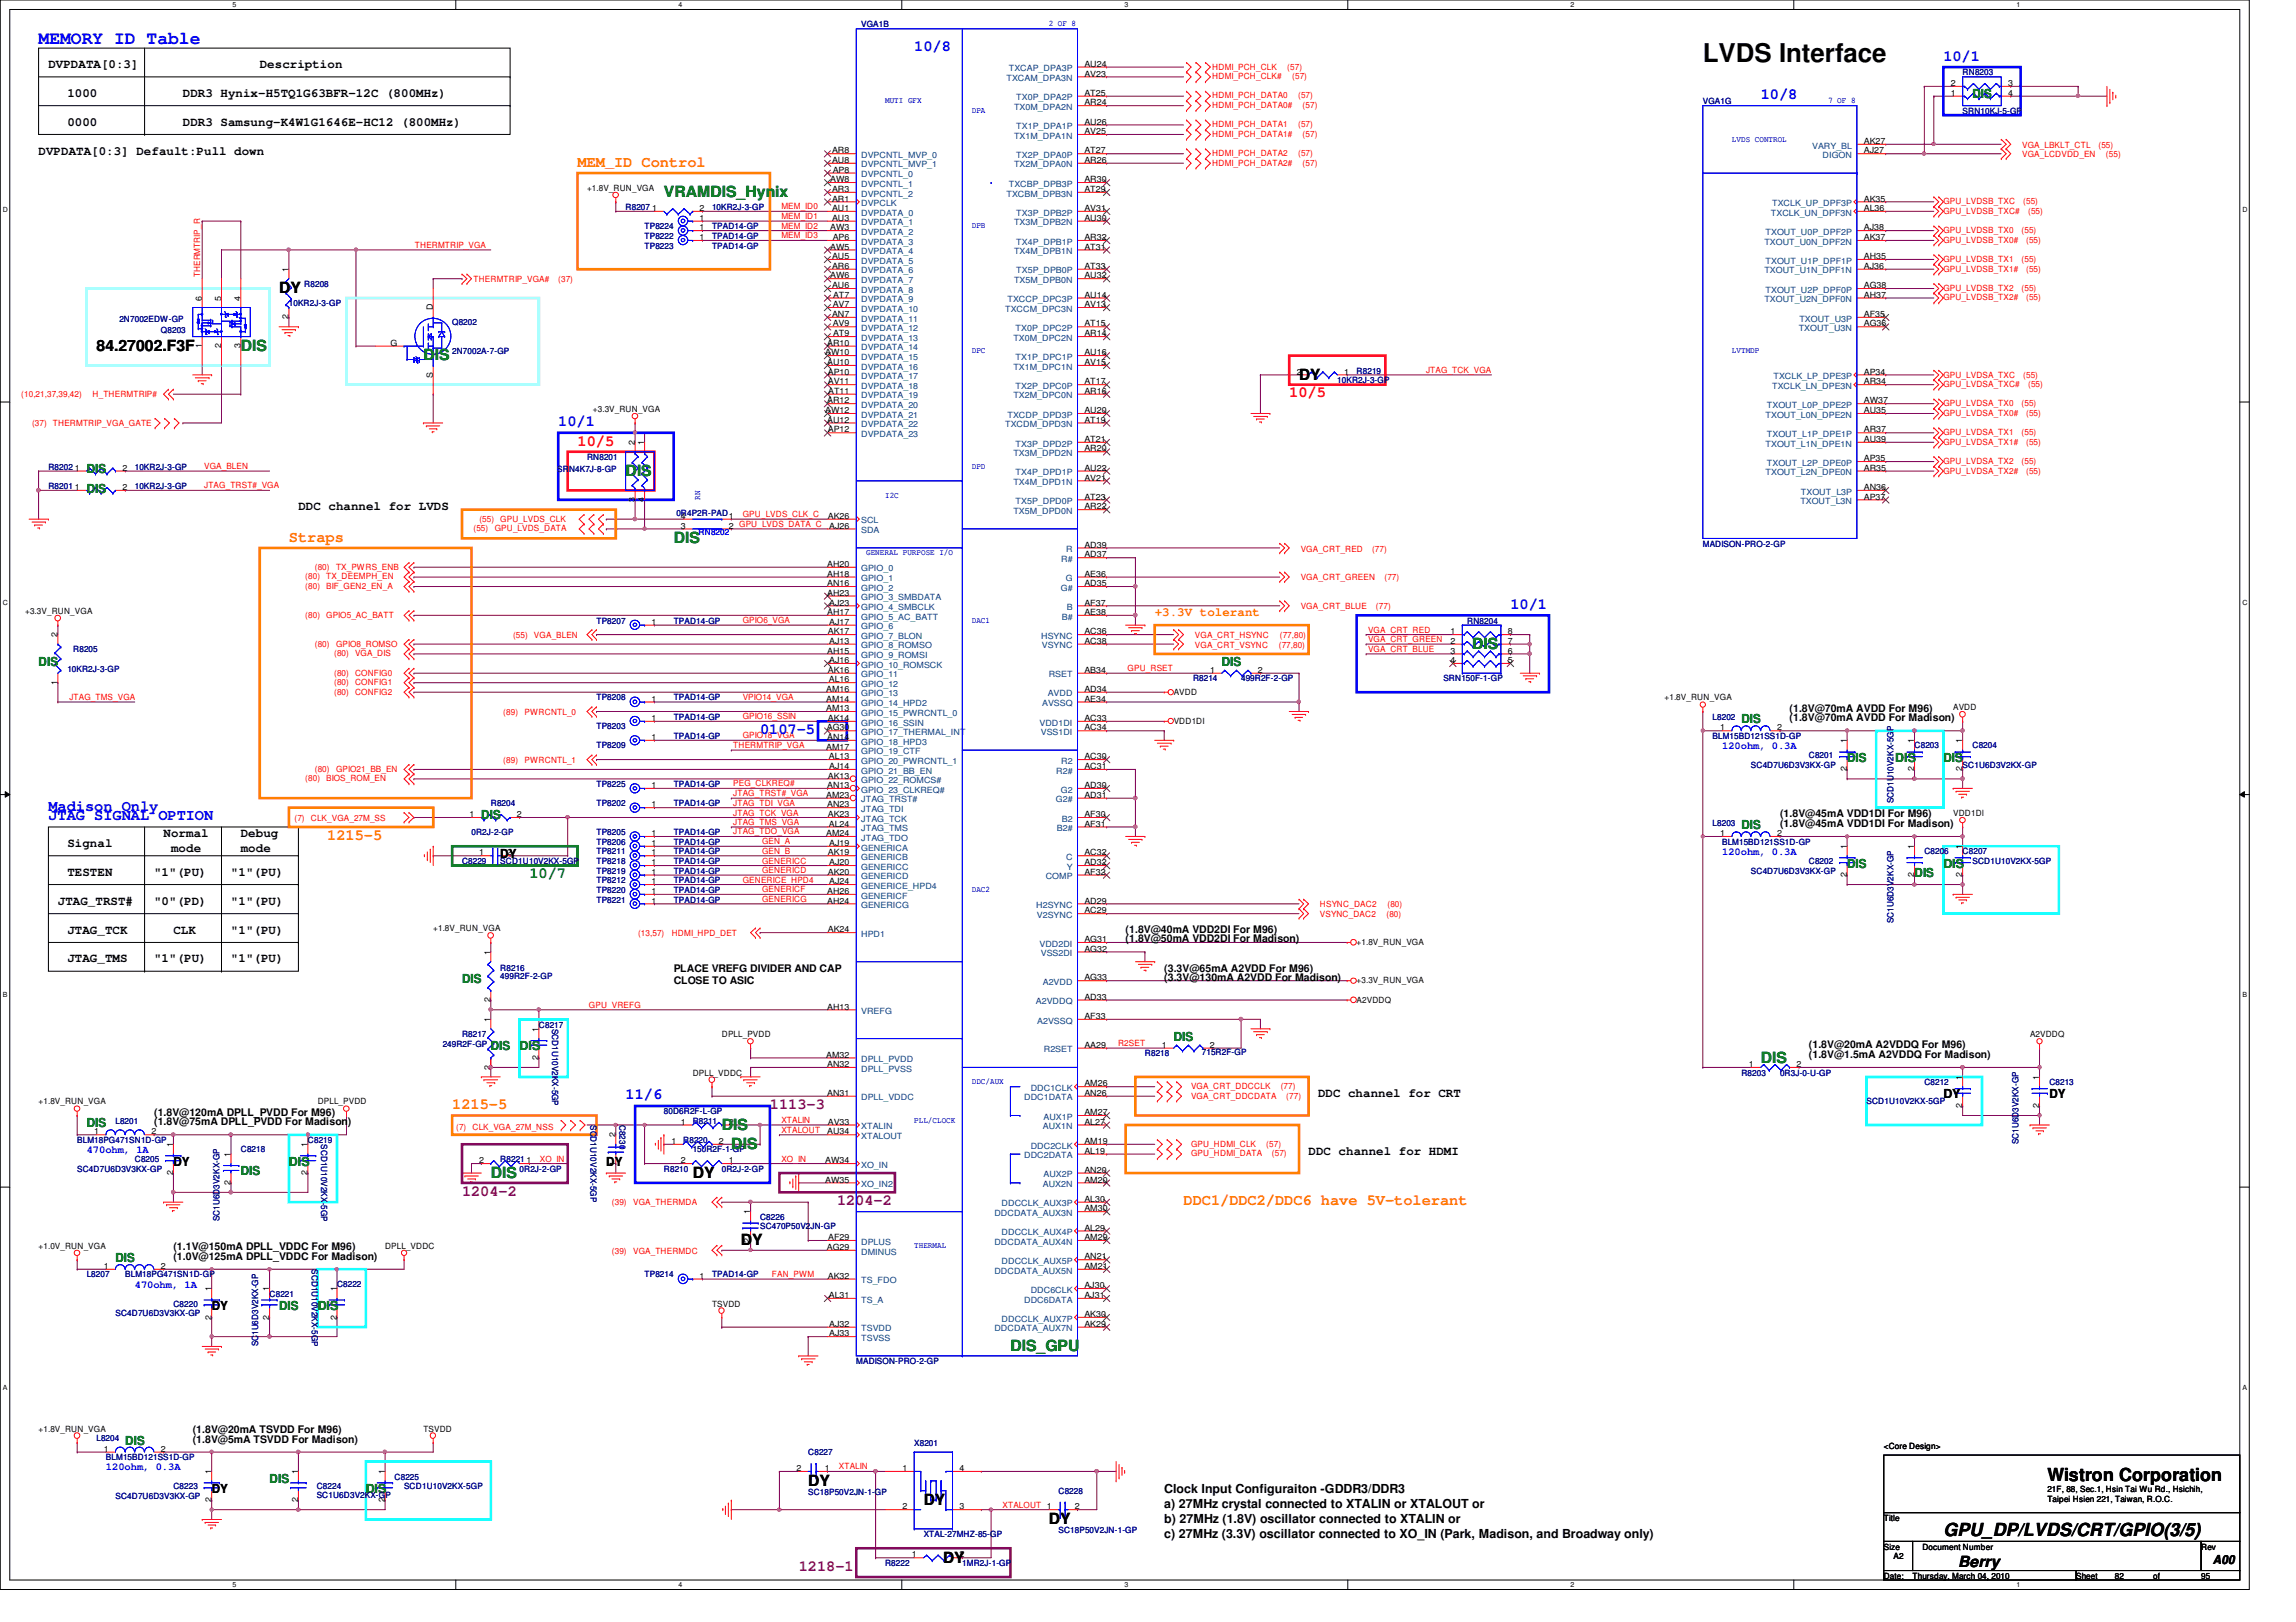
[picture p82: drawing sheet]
<svg xmlns="http://www.w3.org/2000/svg" width="297mm" height="210mm" viewBox="0 0 297 210" stroke-linecap="round" stroke-linejoin="round" font-family="sans-serif">
<defs><g id="words">
<text font-size="3.3" x="220.3" y="8.1">LVDS Interface</text>
<text font-size="2.3" fill="#00f" x="5" y="5.6">MEMORY ID Table</text>
<g font-size="2.3">
<text x="264.9" y="191.7">Wistron Corporation</text>
<text x="251.4" y="198.8">GPU_DP/LVDS/CRT/GPIO(3/5)</text>
</g>
<g font-size="2" fill="#00f">
<text x="118.3" y="6.6">10/8</text>
<text x="251.4" y="7.9">10/1</text>
<text x="227.8" y="12.8">10/8</text>
<text x="72.2" y="55.2">10/1</text>
<text x="195.4" y="78.8">10/1</text>
<text x="98.3" y="95">0107-5</text>
<text x="6.3" y="106.2">JTAG SIGNAL OPTION</text>
<text x="6.3" y="104.9">Madison Only</text>
<text x="80.9" y="142.3">11/6</text>
</g>
<g font-size="2" fill="#ff8000">
<text x="74.7" y="21.5">MEM_ID Control</text>
<text x="37.4" y="70.1">Straps</text>
<text x="42.3" y="108.7">1215-5</text>
<text x="58.5" y="143.5">1215-5</text>
<text x="153.1" y="156">DDC1/DDC2/DDC6 have 5V-tolerant</text>
</g>
<g font-size="2" fill="#008000">
<text x="85.9" y="25.5">VRAMDIS_Hynix</text>
<text x="31.2" y="45.4">DIS</text>
<text x="54.8" y="46.7">DIS</text>
<text x="80.9" y="61.6">DIS</text>
<text x="87.2" y="70.3">DIS</text>
<text x="190.5" y="84">DIS</text>
<text x="68.5" y="113.7">10/7</text>
<text x="227.8" y="137.5">DIS</text>
<text x="93.4" y="146.2">DIS</text>
<text x="94.6" y="148.7">DIS</text>
<text x="63.5" y="152.4">DIS</text>
<text x="130.7" y="174.8">DIS_GPU</text>
</g>
<g font-size="2">
<text x="36.1" y="37.9">DY</text>
<text x="12.5" y="45.4">84.27002.F3F</text>
<text x="168.1" y="49.1">DY</text>
<text x="89.6" y="152.4">DY</text>
<text x="95.8" y="161.2">DY</text>
<text x="104.6" y="192.3">DY</text>
<text x="119.5" y="194.8">DY</text>
<text x="135.7" y="197.2">DY</text>
<text x="122" y="202.2">DY</text>
<text x="253.3" y="202.7">Berry</text>
</g>
<g font-size="2" fill="#f00">
<text x="166.8" y="51.4">10/5</text>
<text x="74.7" y="57.7">10/5</text>
</g>
<g font-size="2" fill="#800080">
<text x="99.6" y="143.5">1113-3</text>
<text x="59.8" y="154.7">1204-2</text>
<text x="108.3" y="156">1204-2</text>
<text x="103.3" y="203.2">1218-1</text>
</g>
<g font-size="1.6">
<text x="6.3" y="8.8">DVPDATA[0:3]</text>
<text x="33.6" y="8.8">Description</text>
<text x="8.7" y="16.3">0000</text>
<text x="8.7" y="12.5">1000</text>
<text x="23.7" y="16.3">DDR3 Samsung-K4W1G1646E-HC12 (800MHz)</text>
<text x="23.7" y="12.5">DDR3 Hynix-H5TQ1G63BFR-12C (800MHz)</text>
<text x="5" y="20">DVPDATA[0:3] Default:Pull down</text>
<text x="38.6" y="66">DDC channel for LVDS</text>
<text x="8.7" y="109.6">Signal</text>
<text x="8.7" y="113.4">TESTEN</text>
<text x="19.9" y="113.4">&quot;1&quot;(PU)</text>
<text x="21.2" y="108.4">Normal</text>
<text x="22.1" y="110.2">mode</text>
<text x="29.9" y="113.4">&quot;1&quot;(PU)</text>
<text x="31.2" y="108.4">Debug</text>
<text x="31.2" y="110.2">mode</text>
<text x="64.7" y="111">DY</text>
<text x="7.5" y="117.1">JTAG_TRST#</text>
<text x="19.9" y="117.1">&quot;0&quot;(PD)</text>
<text x="29.9" y="117.1">&quot;1&quot;(PU)</text>
<text x="8.7" y="120.8">JTAG_TCK</text>
<text x="8.7" y="124.5">JTAG_TMS</text>
<text x="19.9" y="124.5">&quot;1&quot;(PU)</text>
<text x="22.4" y="120.8">CLK</text>
<text x="29.9" y="120.8">&quot;1&quot;(PU)</text>
<text x="29.9" y="124.5">&quot;1&quot;(PU)</text>
<text x="170.5" y="142">DDC channel for CRT</text>
<text x="251.4" y="142.2">DY</text>
<text x="265.1" y="142.2">DY</text>
<text x="169.3" y="149.4">DDC channel for HDMI</text>
<text x="22.4" y="150.9">DY</text>
<text x="78.4" y="150.9">DY</text>
<text x="27.4" y="169.5">DY</text>
<text x="27.4" y="193.2">DY</text>
<text x="150.6" y="193.2">Clock Input Configuraiton -GDDR3/DDR3</text>
<text x="150.6" y="195.1">a) 27MHz crystal connected to XTALIN or XTALOUT or</text>
<text x="150.6" y="197.1">b) 27MHz (1.8V) oscillator connected to XTALIN or</text>
<text x="150.6" y="199">c) 27MHz (3.3V) oscillator connected to XO_IN (Park, Madison, and Broadway only)</text>
<text x="286.3" y="202.4">A00</text>
</g>
<g font-size="1.6" fill="#008000">
<text x="255.2" y="12.7">DIS</text>
<text x="11.2" y="63.8">DIS</text>
<text x="11.2" y="61.3">DIS</text>
<text x="5" y="86.1">DIS</text>
<text x="158.1" y="86.1">DIS</text>
<text x="225.3" y="93.6">DIS</text>
<text x="239" y="98.6">DIS</text>
<text x="245.2" y="98.6">DIS</text>
<text x="251.4" y="98.6">DIS</text>
<text x="62.3" y="106">DIS</text>
<text x="225.3" y="107.3">DIS</text>
<text x="239" y="112.3">DIS</text>
<text x="247.7" y="113.5">DIS</text>
<text x="251.4" y="112.3">DIS</text>
<text x="59.8" y="127.2">DIS</text>
<text x="63.5" y="135.9">DIS</text>
<text x="67.2" y="135.9">DIS</text>
<text x="151.8" y="134.7">DIS</text>
<text x="11.2" y="145.9">DIS</text>
<text x="31.2" y="152.1">DIS</text>
<text x="37.4" y="150.9">DIS</text>
<text x="14.9" y="163.3">DIS</text>
<text x="36.1" y="169.5">DIS</text>
<text x="41.1" y="169.5">DIS</text>
<text x="16.2" y="186.9">DIS</text>
<text x="34.9" y="191.9">DIS</text>
<text x="47.3" y="193.2">DIS</text>
</g>
<text font-size="1.6" fill="#ff8000" x="149.4" y="79.8">+3.3V tolerant</text>
<g font-size="1.4">
<text x="231.5" y="92.1">(1.8V@70mA AVDD For M96)</text>
<text x="231.5" y="93.3">(1.8V@70mA AVDD For Madison)</text>
<text x="230.3" y="105.8">(1.8V@45mA VDD1DI For M96)</text>
<text x="230.3" y="107.1">(1.8V@45mA VDD1DI For Madison)</text>
<text x="87.2" y="125.7">PLACE VREFG DIVIDER AND CAP</text>
<text x="145.6" y="120.7">(1.8V@40mA VDD2DI For M96)</text>
<text x="145.6" y="122">(1.8V@50mA VDD2DI For Madison)</text>
<text x="150.6" y="125.7">(3.3V@65mA A2VDD For M96)</text>
<text x="87.2" y="127.3">CLOSE TO ASIC</text>
<text x="150.6" y="127">(3.3V@130mA A2VDD For Madison)</text>
<text x="234" y="135.7">(1.8V@20mA A2VDDQ For M96)</text>
<text x="234" y="136.9">(1.8V@1.5mA A2VDDQ For Madison)</text>
<text x="19.9" y="145.6">(1.8V@75mA DPLL_PVDD For Madison)</text>
<text x="19.9" y="144.4">(1.8V@120mA DPLL_PVDD For M96)</text>
<text x="22.4" y="161.8">(1.1V@150mA DPLL_VDDC For M96)</text>
<text x="22.4" y="163.1">(1.0V@125mA DPLL_VDDC For Madison)</text>
<text x="24.9" y="185.5">(1.8V@20mA TSVDD For M96)</text>
<text x="24.9" y="186.7">(1.8V@5mA TSVDD For Madison)</text>
</g>
<g font-size="1.4" fill="#00f">
<text x="222.8" y="96.9">120ohm, 0.3A</text>
<text x="222.8" y="110.6">120ohm, 0.3A</text>
<text x="11.2" y="149.2">470ohm, 1A</text>
<text x="17.4" y="166.6">470ohm, 1A</text>
<text x="13.7" y="190.2">120ohm, 0.3A</text>
</g>
<g font-size="1.1" fill="#000080">
<text x="111.4" y="3.5">VGA1B</text>
<text x="253.9" y="9.7">RN8203</text>
<text x="220.3" y="13.5">VGA1G</text>
<text x="253.9" y="14.7">SRN10KJ-5-GP</text>
<text x="80.9" y="27.2">R8207</text>
<text x="83.4" y="29.7">TP8224</text>
<text x="92.1" y="29.7">TPAD14-GP</text>
<text x="92.1" y="27.2">10KR2J-3-GP</text>
<text x="83.4" y="32.2">TP8223</text>
<text x="83.4" y="30.9">TP8222</text>
<text x="92.1" y="32.2">TPAD14-GP</text>
<text x="92.1" y="30.9">TPAD14-GP</text>
<text x="15.4" y="41.6">2N7002EDW-GP</text>
<text x="37.4" y="39.6">10KR2J-3-GP</text>
<text x="39.4" y="37.1">R8208</text>
<text x="20.8" y="43.1">Q8203</text>
<text x="58.5" y="42.1">Q8202</text>
<text x="58.5" y="45.8">2N7002A-7-GP</text>
<text x="173" y="49.6">10KR2J-3-GP</text>
<text x="175.5" y="48.3">R8219</text>
<text x="75.9" y="59.5">RN8201</text>
<text x="6.3" y="63.3">R8201</text>
<text x="6.3" y="60.8">R8202</text>
<text x="17.4" y="63.3">10KR2J-3-GP</text>
<text x="17.4" y="60.8">10KR2J-3-GP</text>
<text x="72.1" y="61">SRN4K7J-8-GP</text>
<text x="87.5" y="66.8">0R4P2R-PAD</text>
<text x="220.3" y="70.7">MADISON-PRO-2-GP</text>
<text x="77.2" y="80.7">TP8207</text>
<text x="87.2" y="80.7">TPAD14-GP</text>
<text x="189.8" y="80.8">RN8204</text>
<text x="8.7" y="86.9">10KR2J-3-GP</text>
<text x="9.5" y="84.4">R8205</text>
<text x="154.3" y="88.2">R8214</text>
<text x="160.6" y="88.2">499R2F-2-GP</text>
<text x="186.7" y="88.2">SRN150F-1-GP</text>
<text x="77.2" y="90.6">TP8208</text>
<text x="77.2" y="94.4">TP8203</text>
<text x="87.2" y="95.6">TPAD14-GP</text>
<text x="87.2" y="93.1">TPAD14-GP</text>
<text x="87.2" y="90.6">TPAD14-GP</text>
<text x="221.6" y="93.1">L8202</text>
<text x="221.6" y="95.6">BLM15BD121SS1D-GP</text>
<text x="77.2" y="96.9">TP8209</text>
<text x="77.2" y="101.9">TP8225</text>
<text x="87.2" y="101.9">TPAD14-GP</text>
<text x="226.5" y="99.4">SC4D7U6D3V3KX-GP</text>
<text x="234" y="98.1">C8201</text>
<text x="247.7" y="96.9">C8203</text>
<text x="253.9" y="99.4">SC1U6D3V2KX-GP</text>
<text x="255.2" y="96.9">C8204</text>
<text x="63.5" y="104.4">R8204</text>
<text x="77.2" y="104.4">TP8202</text>
<text x="87.2" y="104.4">TPAD14-GP</text>
<text x="221.6" y="106.8">L8203</text>
<text x="245" y="103.9" transform="rotate(-90 245 103.9)">SCD1U10V2KX-5GP</text>
<text x="59.8" y="111.8">C8229</text>
<text x="61" y="108.1">0R2J-2-GP</text>
<text x="64.7" y="111.8">SCD1U10V2KX-5GP</text>
<text x="77.2" y="111.8">TP8218</text>
<text x="77.2" y="113.1">TP8219</text>
<text x="77.2" y="110.6">TP8211</text>
<text x="77.2" y="109.3">TP8206</text>
<text x="77.2" y="108.1">TP8205</text>
<text x="87.2" y="111.8">TPAD14-GP</text>
<text x="87.2" y="113.1">TPAD14-GP</text>
<text x="87.2" y="110.6">TPAD14-GP</text>
<text x="87.2" y="109.3">TPAD14-GP</text>
<text x="87.2" y="108.1">TPAD14-GP</text>
<text x="222.8" y="109.3">BLM15BD121SS1D-GP</text>
<text x="226.5" y="113.1">SC4D7U6D3V3KX-GP</text>
<text x="234" y="111.8">C8202</text>
<text x="249" y="110.6">C8206</text>
<text x="253.9" y="110.6">C8207</text>
<text x="255.2" y="111.8">SCD1U10V2KX-5GP</text>
<text x="77.2" y="116.8">TP8221</text>
<text x="77.2" y="115.5">TP8220</text>
<text x="77.2" y="114.3">TP8212</text>
<text x="87.2" y="116.8">TPAD14-GP</text>
<text x="87.2" y="115.5">TPAD14-GP</text>
<text x="87.2" y="114.3">TPAD14-GP</text>
<text x="245" y="119.5" transform="rotate(-90 245 119.5)">SC1U6D3V2KX-GP</text>
<text x="64.7" y="125.6">R8216</text>
<text x="64.7" y="126.7">499R2F-2-GP</text>
<text x="57.3" y="135.5">249R2F-GP</text>
<text x="59.8" y="134.2">R8217</text>
<text x="69.7" y="133">C8217</text>
<text x="71.5" y="133.1" transform="rotate(90 71.5 133.1)">SCD1U10V2KX-5GP</text>
<text x="148.1" y="136.7">R8218</text>
<text x="155.5" y="136.6">715R2F-GP</text>
<text x="225.3" y="139.2">R8203</text>
<text x="230.3" y="139.2">0R3J-0-U-GP</text>
<text x="241.5" y="142.9">SCD1U10V2KX-5GP</text>
<text x="249" y="140.4">C8212</text>
<text x="265.1" y="140.4">C8213</text>
<text x="10" y="147.9">BLM18PG471SN1D-GP</text>
<text x="14.9" y="145.4">L8201</text>
<text x="31.2" y="149.1">C8218</text>
<text x="39.8" y="147.9">C8219</text>
<text x="41.6" y="148.1" transform="rotate(90 41.6 148.1)">SCD1U10V2KX-5GP</text>
<text x="76.4" y="145.6" transform="rotate(90 76.4 145.6)">SCD1U10V2KX-5GP</text>
<text x="80.1" y="145.6" transform="rotate(90 80.1 145.6)">C8230</text>
<text x="85.9" y="144.2">80D6R2F-L-GP</text>
<text x="88.4" y="147.9">R8220</text>
<text x="89.6" y="145.4">R8211</text>
<text x="89.6" y="149.1">150R2F-1-GP</text>
<text x="261.2" y="148.1" transform="rotate(-90 261.2 148.1)">SC1U6D3V2KX-GP</text>
<text x="10" y="151.6">SC4D7U6D3V3KX-GP</text>
<text x="17.4" y="150.4">C8205</text>
<text x="64.7" y="150.4">R8221</text>
<text x="67.2" y="151.6">0R2J-2-GP</text>
<text x="85.9" y="151.6">R8210</text>
<text x="93.4" y="151.6">0R2J-2-GP</text>
<text x="28.4" y="158" transform="rotate(-90 28.4 158)">SC1U6D3V2KX-GP</text>
<text x="98.3" y="157.9">C8226</text>
<text x="98.3" y="159.1">SC470P50V2JN-GP</text>
<text x="11.2" y="165.3">L8207</text>
<text x="16.2" y="165.3">BLM18PG471SN1D-GP</text>
<text x="34.9" y="167.8">C8221</text>
<text x="40.3" y="164.3" transform="rotate(90 40.3 164.3)">SCD1U10V2KX-5GP</text>
<text x="43.6" y="166.6">C8222</text>
<text x="83.4" y="165.3">TP8214</text>
<text x="92.1" y="165.3">TPAD14-GP</text>
<text x="14.9" y="170.3">SC4D7U6D3V3KX-GP</text>
<text x="22.4" y="169.1">C8220</text>
<text x="33.4" y="174.2" transform="rotate(-90 33.4 174.2)">SC1U6D3V2KX-GP</text>
<text x="110.8" y="176.5">MADISON-PRO-2-GP</text>
<text x="12.5" y="186.5">L8204</text>
<text x="13.7" y="189">BLM15BD121SS1D-GP</text>
<text x="51.1" y="191.5">C8225</text>
<text x="104.6" y="188.3">C8227</text>
<text x="118.3" y="187.1">X8201</text>
<text x="14.9" y="194">SC4D7U6D3V3KX-GP</text>
<text x="22.4" y="192.7">C8223</text>
<text x="41" y="192.7">C8224</text>
<text x="41" y="193.8">SC1U6D3V2KX-GP</text>
<text x="52.3" y="192.7">SCD1U10V2KX-5GP</text>
<text x="104.6" y="193.5">SC18P50V2JN-1-GP</text>
<text x="136.9" y="193.3">C8228</text>
<text x="114.5" y="202.6">R8222</text>
<text x="119.5" y="198.9">XTAL-27MHZ-85-GP</text>
<text x="124.5" y="202.6">1MR2J-1-GP</text>
<text x="136.9" y="198.4">SC18P50V2JN-1-GP</text>
</g>
<g font-size="1.1" fill="#00f">
<text x="135.7" y="3.4">2 OF 8</text>
<text x="114.5" y="13.4">MUTI GFX</text>
<text x="125.7" y="14.6">DPA</text>
<text x="236.5" y="13.4">7 OF 8</text>
<text x="224.1" y="18.3">LVDS CONTROL</text>
<text x="125.7" y="29.5">DPB</text>
<text x="125.7" y="45.7">DPC</text>
<text x="224.1" y="45.7">LVTMDP</text>
<text x="90.6" y="64.7" transform="rotate(-90 90.6 64.7)">RN</text>
<text x="114.5" y="64.4">I2C</text>
<text x="125.7" y="60.7">DPD</text>
<text x="90.4" y="69.3">RN8202</text>
<text x="112.1" y="71.8">GENERAL PURPOSE I/O</text>
<text x="125.7" y="80.6">DAC1</text>
<text x="125.7" y="115.4">DAC2</text>
<text x="125.7" y="140.3">DDC/AUX</text>
<text x="118.3" y="145.3">PLL/CLOCK</text>
<text x="118.3" y="161.5">THERMAL</text>
</g>
<g font-size="1.1" fill="#004080">
<text x="130.2" y="10.5">TXCAM_DPA3N</text>
<text x="130.5" y="9.2">TXCAP_DPA3P</text>
<text x="131.2" y="14.2">TX0M_DPA2N</text>
<text x="131.2" y="17.9">TX1M_DPA1N</text>
<text x="131.5" y="13">TX0P_DPA2P</text>
<text x="131.5" y="16.7">TX1P_DPA1P</text>
<text x="111.4" y="22.9">DVPCNTL_0</text>
<text x="111.4" y="20.4">DVPCNTL_MVP_0</text>
<text x="111.4" y="21.7">DVPCNTL_MVP_1</text>
<text x="131.2" y="21.7">TX2M_DPA0N</text>
<text x="131.5" y="20.4">TX2P_DPA0P</text>
<text x="234.4" y="19.2">VARY_BL</text>
<text x="235.8" y="20.4">DIGON</text>
<text x="111.4" y="26.7">DVPCLK</text>
<text x="111.4" y="24.2">DVPCNTL_1</text>
<text x="111.4" y="25.4">DVPCNTL_2</text>
<text x="111.4" y="27.9">DVPDATA_0</text>
<text x="111.4" y="29.2">DVPDATA_1</text>
<text x="130.2" y="25.4">TXCBM_DPB3N</text>
<text x="130.5" y="24.2">TXCBP_DPB3P</text>
<text x="131.2" y="29.2">TX3M_DPB2N</text>
<text x="131.5" y="27.9">TX3P_DPB2P</text>
<text x="229.1" y="27.9">TXCLK_UN_DPF3N</text>
<text x="229.3" y="26.7">TXCLK_UP_DPF3P</text>
<text x="111.4" y="30.4">DVPDATA_2</text>
<text x="111.4" y="31.7">DVPDATA_3</text>
<text x="111.4" y="32.9">DVPDATA_4</text>
<text x="111.4" y="34.1">DVPDATA_5</text>
<text x="111.4" y="35.4">DVPDATA_6</text>
<text x="131.2" y="32.9">TX4M_DPB1N</text>
<text x="131.5" y="31.7">TX4P_DPB1P</text>
<text x="131.5" y="35.4">TX5P_DPB0P</text>
<text x="228.3" y="31.7">TXOUT_U0N_DPF2N</text>
<text x="228.3" y="35.4">TXOUT_U1N_DPF1N</text>
<text x="228.4" y="30.4">TXOUT_U0P_DPF2P</text>
<text x="228.4" y="34.1">TXOUT_U1P_DPF1P</text>
<text x="111.4" y="40.3">DVPDATA_10</text>
<text x="111.4" y="41.6">DVPDATA_11</text>
<text x="111.4" y="36.6">DVPDATA_7</text>
<text x="111.4" y="37.9">DVPDATA_8</text>
<text x="111.4" y="39.1">DVPDATA_9</text>
<text x="130" y="40.3">TXCCM_DPC3N</text>
<text x="130.3" y="39.1">TXCCP_DPC3P</text>
<text x="131.2" y="36.6">TX5M_DPB0N</text>
<text x="228.3" y="39.1">TXOUT_U2N_DPF0N</text>
<text x="228.4" y="37.9">TXOUT_U2P_DPF0P</text>
<text x="232.8" y="41.6">TXOUT_U3P</text>
<text x="111.4" y="42.8">DVPDATA_12</text>
<text x="111.4" y="44.1">DVPDATA_13</text>
<text x="111.4" y="45.3">DVPDATA_14</text>
<text x="111.4" y="46.6">DVPDATA_15</text>
<text x="111.4" y="47.8">DVPDATA_16</text>
<text x="131.1" y="44.1">TX0M_DPC2N</text>
<text x="131.1" y="47.8">TX1M_DPC1N</text>
<text x="131.4" y="42.8">TX0P_DPC2P</text>
<text x="131.4" y="46.6">TX1P_DPC1P</text>
<text x="232.7" y="42.8">TXOUT_U3N</text>
<text x="111.4" y="49.1">DVPDATA_17</text>
<text x="111.4" y="50.3">DVPDATA_18</text>
<text x="111.4" y="51.6">DVPDATA_19</text>
<text x="111.4" y="52.8">DVPDATA_20</text>
<text x="131.1" y="51.6">TX2M_DPC0N</text>
<text x="131.4" y="50.3">TX2P_DPC0P</text>
<text x="228.6" y="52.8">TXOUT_L0P_DPE2P</text>
<text x="229.3" y="50.3">TXCLK_LN_DPE3N</text>
<text x="229.4" y="49.1">TXCLK_LP_DPE3P</text>
<text x="111.4" y="54.1">DVPDATA_21</text>
<text x="111.4" y="55.3">DVPDATA_22</text>
<text x="111.4" y="56.6">DVPDATA_23</text>
<text x="130" y="55.3">TXCDM_DPD3N</text>
<text x="130.3" y="54.1">TXCDP_DPD3P</text>
<text x="131.1" y="59">TX3M_DPD2N</text>
<text x="131.4" y="57.8">TX3P_DPD2P</text>
<text x="228.4" y="54.1">TXOUT_L0N_DPE2N</text>
<text x="228.4" y="57.8">TXOUT_L1N_DPE1N</text>
<text x="228.6" y="56.6">TXOUT_L1P_DPE1P</text>
<text x="131.1" y="62.8">TX4M_DPD1N</text>
<text x="131.4" y="61.5">TX4P_DPD1P</text>
<text x="131.4" y="65.2">TX5P_DPD0P</text>
<text x="228.4" y="61.5">TXOUT_L2N_DPE0N</text>
<text x="228.6" y="60.3">TXOUT_L2P_DPE0P</text>
<text x="232.9" y="65.2">TXOUT_L3N</text>
<text x="233" y="64">TXOUT_L3P</text>
<text x="111.4" y="67.7">SCL</text>
<text x="111.4" y="69">SDA</text>
<text x="131.1" y="66.5">TX5M_DPD0N</text>
<text x="137.9" y="71.5">R</text>
<text x="111.4" y="74">GPIO_0</text>
<text x="111.4" y="75.2">GPIO_1</text>
<text x="111.4" y="76.5">GPIO_2</text>
<text x="111.4" y="77.7">GPIO_3_SMBDATA</text>
<text x="137.2" y="76.5">G#</text>
<text x="137.3" y="72.7">R#</text>
<text x="137.9" y="75.2">G</text>
<text x="111.4" y="79">GPIO_4_SMBCLK</text>
<text x="111.4" y="80.2">GPIO_5_AC_BATT</text>
<text x="111.4" y="81.4">GPIO_6</text>
<text x="111.4" y="82.7">GPIO_7_BLON</text>
<text x="111.4" y="83.9">GPIO_8_ROMSO</text>
<text x="134.7" y="82.7">HSYNC</text>
<text x="134.8" y="83.9">VSYNC</text>
<text x="137.4" y="80.2">B#</text>
<text x="138" y="79">B</text>
<text x="111.4" y="86.4">GPIO_10_ROMSCK</text>
<text x="111.4" y="87.7">GPIO_11</text>
<text x="111.4" y="88.9">GPIO_12</text>
<text x="111.4" y="85.2">GPIO_9_ROMSI</text>
<text x="135.7" y="87.7">RSET</text>
<text x="111.4" y="90.1">GPIO_13</text>
<text x="111.4" y="91.4">GPIO_14_HPD2</text>
<text x="111.4" y="92.6">GPIO_15_PWRCNTL_0</text>
<text x="111.4" y="93.9">GPIO_16_SSIN</text>
<text x="111.4" y="95.1">GPIO_17_THERMAL_INT</text>
<text x="134.5" y="93.9">VDD1DI</text>
<text x="134.7" y="95.1">VSS1DI</text>
<text x="134.8" y="91.4">AVSSQ</text>
<text x="135.5" y="90.1">AVDD</text>
<text x="111.4" y="96.4">GPIO_18_HPD3</text>
<text x="111.4" y="97.6">GPIO_19_CTF</text>
<text x="111.4" y="98.8">GPIO_20_PWRCNTL_1</text>
<text x="111.4" y="100.1">GPIO_21_BB_EN</text>
<text x="111.4" y="101.3">GPIO_22_ROMCS#</text>
<text x="136.6" y="100.1">R2#</text>
<text x="137.3" y="98.8">R2</text>
<text x="111.4" y="102.6">GPIO_23_CLKREQ#</text>
<text x="111.4" y="106.3">JTAG_TCK</text>
<text x="111.4" y="105.1">JTAG_TDI</text>
<text x="111.4" y="107.6">JTAG_TMS</text>
<text x="111.4" y="103.8">JTAG_TRST#</text>
<text x="136.6" y="103.8">G2#</text>
<text x="136.7" y="107.6">B2#</text>
<text x="137.2" y="102.6">G2</text>
<text x="137.4" y="106.3">B2</text>
<text x="111.4" y="110.1">GENERICA</text>
<text x="111.4" y="111.3">GENERICB</text>
<text x="111.4" y="112.6">GENERICC</text>
<text x="111.4" y="113.8">GENERICD</text>
<text x="111.4" y="108.8">JTAG_TDO</text>
<text x="135.3" y="113.8">COMP</text>
<text x="137.9" y="111.3">C</text>
<text x="138" y="112.6">Y</text>
<text x="111.4" y="115">GENERICE_HPD4</text>
<text x="111.4" y="116.3">GENERICF</text>
<text x="111.4" y="117.5">GENERICG</text>
<text x="134.1" y="117.5">H2SYNC</text>
<text x="134.2" y="118.8">V2SYNC</text>
<text x="111.4" y="121.2">HPD1</text>
<text x="134.5" y="122.5">VDD2DI</text>
<text x="134.7" y="123.7">VSS2DI</text>
<text x="111.4" y="131.2">VREFG</text>
<text x="134" y="130">A2VDDQ</text>
<text x="134.9" y="127.5">A2VDD</text>
<text x="111.4" y="137.5">DPLL_PVDD</text>
<text x="134.2" y="132.5">A2VSSQ</text>
<text x="135" y="136.2">R2SET</text>
<text x="111.4" y="138.7">DPLL_PVSS</text>
<text x="111.4" y="142.4">DPLL_VDDC</text>
<text x="132.5" y="142.4">DDC1DATA</text>
<text x="133.3" y="141.2">DDC1CLK</text>
<text x="111.4" y="146.1">XTALIN</text>
<text x="111.4" y="147.4">XTALOUT</text>
<text x="132.5" y="149.9">DDC2DATA</text>
<text x="133.3" y="148.6">DDC2CLK</text>
<text x="134.9" y="146.1">AUX1N</text>
<text x="135" y="144.9">AUX1P</text>
<text x="111.4" y="151.1">XO_IN</text>
<text x="111.4" y="153.6">XO_IN2</text>
<text x="134.9" y="153.6">AUX2N</text>
<text x="135" y="152.4">AUX2P</text>
<text x="111.4" y="161.1">DPLUS</text>
<text x="128.6" y="157.4">DDCDATA_AUX3N</text>
<text x="128.6" y="161.1">DDCDATA_AUX4N</text>
<text x="129.6" y="156.1">DDCCLK_AUX3P</text>
<text x="129.6" y="159.9">DDCCLK_AUX4P</text>
<text x="111.4" y="162.3">DMINUS</text>
<text x="111.4" y="166.1">TS_FDO</text>
<text x="128.6" y="164.8">DDCDATA_AUX5N</text>
<text x="129.6" y="163.6">DDCCLK_AUX5P</text>
<text x="133.3" y="167.3">DDC6CLK</text>
<text x="111.4" y="172.3">TSVDD</text>
<text x="111.4" y="173.5">TSVSS</text>
<text x="111.4" y="168.6">TS_A</text>
<text x="128.6" y="172.3">DDCDATA_AUX7N</text>
<text x="129.6" y="171">DDCCLK_AUX7P</text>
<text x="132.5" y="168.6">DDC6DATA</text>
</g>
<g font-size="1.1">
<text x="140.3" y="9.9">AV23</text>
<text x="140.3" y="8.6">AU24</text>
<text x="252.4" y="11.1">2</text>
<text x="259.8" y="11.1">3</text>
<text x="140.3" y="13.6">AR24</text>
<text x="140.3" y="12.4">AT25</text>
<text x="140.3" y="17.4">AV25</text>
<text x="140.3" y="16.1">AU26</text>
<text x="252.4" y="12.4">1</text>
<text x="259.8" y="12.4">4</text>
<text x="107.4" y="23.6">AW8</text>
<text x="107.7" y="19.9">AR8</text>
<text x="107.7" y="21.1">AU8</text>
<text x="107.7" y="22.4">AP8</text>
<text x="140.3" y="21.1">AR26</text>
<text x="140.3" y="19.9">AT27</text>
<text x="140.3" y="23.6">AR30</text>
<text x="241.1" y="19.9">AJ27</text>
<text x="241.1" y="18.6">AK27</text>
<text x="75.9" y="24.7">+1.8V_RUN_VGA</text>
<text x="84.4" y="27.3">1</text>
<text x="90.5" y="29.8">1</text>
<text x="90.5" y="28.6">1</text>
<text x="90.5" y="27.3">2</text>
<text x="107.4" y="29.8">AW3</text>
<text x="107.7" y="26.1">AR1</text>
<text x="107.7" y="24.8">AR3</text>
<text x="107.7" y="27.3">AU1</text>
<text x="107.7" y="28.6">AU3</text>
<text x="140.3" y="28.6">AU30</text>
<text x="140.3" y="27.3">AV31</text>
<text x="140.3" y="24.8">AT29</text>
<text x="241.1" y="27.3">AL36</text>
<text x="241.1" y="26.1">AK35</text>
<text x="241.1" y="29.8">AJ38</text>
<text x="37.3" y="35.2" transform="rotate(-90 37.3 35.2)">1</text>
<text x="90.5" y="31.1">1</text>
<text x="107.4" y="32.3">AW5</text>
<text x="107.7" y="33.5">AU5</text>
<text x="107.7" y="34.8">AR6</text>
<text x="107.7" y="31.1">AP6</text>
<text x="140.3" y="32.3">AT31</text>
<text x="140.3" y="31.1">AR32</text>
<text x="140.3" y="34.8">AT33</text>
<text x="241.1" y="31.1">AK37</text>
<text x="241.1" y="34.8">AJ36</text>
<text x="241.1" y="33.5">AH35</text>
<text x="26.1" y="38.9" transform="rotate(-90 26.1 38.9)">6</text>
<text x="28.6" y="38.9" transform="rotate(-90 28.6 38.9)">5</text>
<text x="31.1" y="38.9" transform="rotate(-90 31.1 38.9)">4</text>
<text x="37.3" y="41.3" transform="rotate(-90 37.3 41.3)">2</text>
<text x="56" y="40.2" transform="rotate(-90 56 40.2)">D</text>
<text x="107.4" y="36">AW6</text>
<text x="107.7" y="41">AN7</text>
<text x="107.7" y="37.3">AU6</text>
<text x="107.7" y="39.8">AV7</text>
<text x="107.8" y="38.5">AT7</text>
<text x="140.3" y="36">AU32</text>
<text x="140.3" y="39.8">AV13</text>
<text x="140.3" y="38.5">AU14</text>
<text x="241.1" y="38.5">AH37</text>
<text x="241.1" y="37.3">AG38</text>
<text x="241.1" y="41">AF35</text>
<text x="26.1" y="45.1" transform="rotate(-90 26.1 45.1)">1</text>
<text x="28.6" y="45.1" transform="rotate(-90 28.6 45.1)">2</text>
<text x="31.1" y="45.1" transform="rotate(-90 31.1 45.1)">3</text>
<text x="50.5" y="44.7">G</text>
<text x="106.8" y="46">AW10</text>
<text x="107" y="44.7">AR10</text>
<text x="107" y="47.2">AU10</text>
<text x="107.7" y="42.2">AV9</text>
<text x="107.8" y="43.5">AT9</text>
<text x="140.3" y="43.5">AR14</text>
<text x="140.3" y="42.2">AT15</text>
<text x="140.3" y="47.2">AV15</text>
<text x="140.3" y="46">AU16</text>
<text x="241.1" y="42.2">AG36</text>
<text x="56" y="48.9" transform="rotate(-90 56 48.9)">S</text>
<text x="76.7" y="53.3">+3.3V_RUN_VGA</text>
<text x="106.8" y="53.5">AW12</text>
<text x="107" y="52.2">AR12</text>
<text x="107.1" y="48.5">AP10</text>
<text x="107.1" y="49.7">AV11</text>
<text x="107.1" y="51">AT11</text>
<text x="140.3" y="51">AR16</text>
<text x="140.3" y="49.7">AT17</text>
<text x="140.3" y="53.5">AU20</text>
<text x="167.8" y="48.5">2</text>
<text x="173.9" y="48.5">1</text>
<text x="241.1" y="49.7">AR34</text>
<text x="241.1" y="48.5">AP34</text>
<text x="241.1" y="53.5">AU35</text>
<text x="241.1" y="52.2">AW37</text>
<text x="82.1" y="57.6" transform="rotate(-90 82.1 57.6)">2</text>
<text x="83.4" y="57.6" transform="rotate(-90 83.4 57.6)">1</text>
<text x="107" y="54.7">AU12</text>
<text x="107.1" y="56">AP12</text>
<text x="140.3" y="58.4">AR20</text>
<text x="140.3" y="57.2">AT21</text>
<text x="140.3" y="54.7">AT19</text>
<text x="241.1" y="57.2">AU39</text>
<text x="241.1" y="56">AR37</text>
<text x="241.1" y="59.7">AP35</text>
<text x="9.7" y="63.4">1</text>
<text x="9.7" y="60.9">1</text>
<text x="15.8" y="63.4">2</text>
<text x="15.8" y="60.9">2</text>
<text x="82.1" y="65" transform="rotate(-90 82.1 65)">3</text>
<text x="83.4" y="65" transform="rotate(-90 83.4 65)">4</text>
<text x="140.3" y="62.2">AV21</text>
<text x="140.3" y="60.9">AU22</text>
<text x="140.3" y="65.9">AR22</text>
<text x="140.3" y="64.6">AT23</text>
<text x="241.1" y="60.9">AR35</text>
<text x="241.1" y="64.6">AP37</text>
<text x="241.1" y="63.4">AN36</text>
<text x="88.1" y="68.4">3</text>
<text x="88.1" y="67.1">4</text>
<text x="94.3" y="67.1">1</text>
<text x="94.3" y="68.4">2 GPU_LVDS_DATA_C</text>
<text x="107.1" y="67.1">AK26</text>
<text x="107.3" y="68.4">AJ26</text>
<text x="140.3" y="70.9">AD39</text>
<text x="107" y="73.4">AH20</text>
<text x="107" y="74.6">AH18</text>
<text x="107" y="75.9">AN16</text>
<text x="107" y="77.1">AH23</text>
<text x="140.3" y="74.6">AE36</text>
<text x="140.3" y="75.9">AD35</text>
<text x="140.3" y="72.1">AD37</text>
<text x="3.3" y="79.5">+3.3V_RUN_VGA</text>
<text x="7.4" y="82.5" transform="rotate(-90 7.4 82.5)">2</text>
<text x="84.3" y="80.9">1</text>
<text x="107" y="79.6">AH17</text>
<text x="107.1" y="82.1">AK17</text>
<text x="107.3" y="78.4">AJ23</text>
<text x="107.3" y="80.9">AJ17</text>
<text x="107.3" y="83.3">AJ13</text>
<text x="140.3" y="82.1">AC36</text>
<text x="140.3" y="78.4">AF37</text>
<text x="140.3" y="79.6">AE38</text>
<text x="140.3" y="83.3">AC38</text>
<text x="187.7" y="82.1">1</text>
<text x="187.7" y="83.3">2</text>
<text x="195.1" y="83.3">7</text>
<text x="195.1" y="82.1">8</text>
<text x="7.4" y="88.6" transform="rotate(-90 7.4 88.6)">1</text>
<text x="106.9" y="89.5">AM16</text>
<text x="107" y="84.6">AH15</text>
<text x="107.1" y="87.1">AK16</text>
<text x="107.2" y="88.3">AL16</text>
<text x="107.3" y="85.8">AJ16</text>
<text x="140.3" y="89.5">AD34</text>
<text x="140.3" y="87.1">AB34</text>
<text x="151.8" y="89.9">AVDD</text>
<text x="156.5" y="87.1">1</text>
<text x="162.7" y="87.1">2</text>
<text x="187.7" y="84.6">3</text>
<text x="187.7" y="85.8">4</text>
<text x="195.1" y="85.8">5</text>
<text x="195.1" y="84.6">6</text>
<text x="84.3" y="90.8">1</text>
<text x="84.3" y="95.8">1</text>
<text x="84.3" y="93.3">1</text>
<text x="106.9" y="90.8">AM14</text>
<text x="106.9" y="92">AM13</text>
<text x="107" y="94.5">AG30</text>
<text x="107" y="95.8">AN14</text>
<text x="107.1" y="93.3">AK14</text>
<text x="140.3" y="94.5">AC34</text>
<text x="140.3" y="90.8">AE34</text>
<text x="140.3" y="93.3">AC33</text>
<text x="151.8" y="93.6">VDD1DI</text>
<text x="215.3" y="90.6">+1.8V_RUN_VGA</text>
<text x="222.5" y="94.5">1</text>
<text x="229.9" y="94.5">2</text>
<text x="252.7" y="91.9">AVDD</text>
<text x="84.3" y="102">1</text>
<text x="106.9" y="97">AM17</text>
<text x="107" y="102">AN13</text>
<text x="107.1" y="100.8">AK13</text>
<text x="107.2" y="98.3">AL13</text>
<text x="107.3" y="99.5">AJ14</text>
<text x="140.3" y="102">AD30</text>
<text x="140.3" y="98.3">AC30</text>
<text x="140.3" y="99.5">AC31</text>
<text x="238.9" y="99.8" transform="rotate(-90 238.9 99.8)">2</text>
<text x="238.9" y="96.2" transform="rotate(-90 238.9 96.2)">1</text>
<text x="247.6" y="99.8" transform="rotate(-90 247.6 99.8)">2</text>
<text x="247.6" y="96.2" transform="rotate(-90 247.6 96.2)">1</text>
<text x="253.9" y="99.8" transform="rotate(-90 253.9 99.8)">2</text>
<text x="253.9" y="96.2" transform="rotate(-90 253.9 96.2)">1</text>
<text x="60.7" y="105.7">1</text>
<text x="66.9" y="105.7">2</text>
<text x="84.3" y="104.5">1</text>
<text x="106.9" y="103.3">AM23</text>
<text x="107" y="104.5">AN23</text>
<text x="107.1" y="105.7">AK23</text>
<text x="107.2" y="107">AL24</text>
<text x="140.3" y="105.7">AF30</text>
<text x="140.3" y="107">AF31</text>
<text x="140.3" y="103.3">AD31</text>
<text x="252.7" y="105.6">VDD1DI</text>
<text x="62" y="110.7">1</text>
<text x="65.6" y="110.7">2</text>
<text x="84.3" y="112">1</text>
<text x="84.3" y="113.2">1</text>
<text x="84.3" y="110.7">1</text>
<text x="84.3" y="109.5">1</text>
<text x="84.3" y="108.2">1</text>
<text x="106.9" y="108.2">AM24</text>
<text x="107.1" y="110.7">AK19</text>
<text x="107.1" y="113.2">AK20</text>
<text x="107.3" y="109.5">AJ19</text>
<text x="107.3" y="112">AJ20</text>
<text x="140.3" y="110.7">AC32</text>
<text x="140.3" y="113.2">AF32</text>
<text x="140.3" y="112">AD32</text>
<text x="222.5" y="108.2">1</text>
<text x="229.9" y="108.2">2</text>
<text x="238.9" y="113.5" transform="rotate(-90 238.9 113.5)">2</text>
<text x="238.9" y="109.9" transform="rotate(-90 238.9 109.9)">1</text>
<text x="247.6" y="113.5" transform="rotate(-90 247.6 113.5)">2</text>
<text x="247.6" y="109.9" transform="rotate(-90 247.6 109.9)">1</text>
<text x="253.9" y="113.5" transform="rotate(-90 253.9 113.5)">2</text>
<text x="253.9" y="109.9" transform="rotate(-90 253.9 109.9)">1</text>
<text x="84.3" y="116.9">1</text>
<text x="84.3" y="115.7">1</text>
<text x="84.3" y="114.4">1</text>
<text x="107" y="115.7">AH26</text>
<text x="107" y="116.9">AH24</text>
<text x="107.3" y="114.4">AJ24</text>
<text x="140.3" y="116.9">AD29</text>
<text x="140.3" y="118.2">AC29</text>
<text x="56" y="120.5">+1.8V_RUN_VGA</text>
<text x="63.5" y="123.6" transform="rotate(-90 63.5 123.6)">1</text>
<text x="107.1" y="120.6">AK24</text>
<text x="140.3" y="123.1">AG32</text>
<text x="140.3" y="121.9">AG31</text>
<text x="175.5" y="122.3">+1.8V_RUN_VGA</text>
<text x="63.5" y="129.7" transform="rotate(-90 63.5 129.7)">2</text>
<text x="107" y="130.6">AH13</text>
<text x="140.3" y="126.9">AG33</text>
<text x="140.3" y="129.4">AD33</text>
<text x="140.3" y="131.9">AF33</text>
<text x="175.5" y="129.8">A2VDDQ</text>
<text x="175.5" y="127.3">+3.3V_RUN_VGA</text>
<text x="63.5" y="132.2" transform="rotate(-90 63.5 132.2)">1</text>
<text x="69.7" y="137.2" transform="rotate(-90 69.7 137.2)">2</text>
<text x="69.7" y="133.5" transform="rotate(-90 69.7 133.5)">1</text>
<text x="93.4" y="134.2">DPLL_PVDD</text>
<text x="106.9" y="136.9">AM32</text>
<text x="140.3" y="135.6">AA29</text>
<text x="150.3" y="135.6">1</text>
<text x="156.5" y="135.6">2</text>
<text x="262.6" y="134.2">A2VDDQ</text>
<text x="5" y="142.9">+1.8V_RUN_VGA</text>
<text x="41.1" y="142.9">DPLL_PVDD</text>
<text x="63.5" y="138.4" transform="rotate(-90 63.5 138.4)">2</text>
<text x="89.6" y="139.2">DPLL_VDDC</text>
<text x="107" y="138.1">AN32</text>
<text x="107" y="141.8">AN31</text>
<text x="140.3" y="140.6">AM26</text>
<text x="140.3" y="141.8">AN26</text>
<text x="226.3" y="138.1">1</text>
<text x="232.4" y="138.1">2</text>
<text x="253.9" y="143.4" transform="rotate(-90 253.9 143.4)">2</text>
<text x="253.9" y="139.7" transform="rotate(-90 253.9 139.7)">1</text>
<text x="263.8" y="143.4" transform="rotate(-90 263.8 143.4)">2</text>
<text x="263.8" y="139.7" transform="rotate(-90 263.8 139.7)">1</text>
<text x="12.2" y="146.8">1</text>
<text x="19.6" y="146.8">2</text>
<text x="22.4" y="148.5" transform="rotate(-90 22.4 148.5)">1</text>
<text x="29.8" y="149.7" transform="rotate(-90 29.8 149.7)">1</text>
<text x="39.8" y="148.5" transform="rotate(-90 39.8 148.5)">1</text>
<text x="79.6" y="147.2" transform="rotate(-90 79.6 147.2)">2</text>
<text x="86.9" y="148">1</text>
<text x="88.1" y="145.5">1</text>
<text x="93" y="148">2</text>
<text x="94.3" y="145.5">2</text>
<text x="107" y="146.8">AU34</text>
<text x="107.1" y="145.5">AV33</text>
<text x="140.3" y="145.5">AL27</text>
<text x="140.3" y="144.3">AM27</text>
<text x="140.3" y="148">AM19</text>
<text x="140.3" y="149.3">AL19</text>
<text x="22.4" y="152.1" transform="rotate(-90 22.4 152.1)">2</text>
<text x="29.8" y="153.3" transform="rotate(-90 29.8 153.3)">2</text>
<text x="39.8" y="152.1" transform="rotate(-90 39.8 152.1)">2</text>
<text x="62" y="150.5">2</text>
<text x="68.1" y="150.5">1</text>
<text x="79.6" y="150.9" transform="rotate(-90 79.6 150.9)">1</text>
<text x="88.1" y="150.5">2</text>
<text x="94.3" y="150.5">1</text>
<text x="106.8" y="150.5">AW34</text>
<text x="106.8" y="153">AW35</text>
<text x="140.3" y="153">AM20</text>
<text x="140.3" y="151.8">AN20</text>
<text x="140.3" y="155.5">AL30</text>
<text x="5" y="161.6">+1.0V_RUN_VGA</text>
<text x="49.8" y="161.6">DPLL_VDDC</text>
<text x="97.1" y="160.8" transform="rotate(-90 97.1 160.8)">2</text>
<text x="97.1" y="157.1" transform="rotate(-90 97.1 157.1)">1</text>
<text x="107" y="161.8">AG29</text>
<text x="107.1" y="160.5">AF29</text>
<text x="140.3" y="156.8">AM30</text>
<text x="140.3" y="160.5">AM29</text>
<text x="140.3" y="159.3">AL29</text>
<text x="13.4" y="164.2">1</text>
<text x="20.8" y="164.2">2</text>
<text x="27.3" y="167.1" transform="rotate(-90 27.3 167.1)">1</text>
<text x="34.8" y="167.1" transform="rotate(-90 34.8 167.1)">1</text>
<text x="43.6" y="167.1" transform="rotate(-90 43.6 167.1)">1</text>
<text x="90.5" y="165.5">1</text>
<text x="107.1" y="165.5">AK32</text>
<text x="107.2" y="168">AL31</text>
<text x="140.3" y="166.7">AJ30</text>
<text x="140.3" y="168">AJ31</text>
<text x="140.3" y="164.2">AM21</text>
<text x="140.3" y="163">AN21</text>
<text x="27.3" y="170.8" transform="rotate(-90 27.3 170.8)">2</text>
<text x="34.8" y="170.8" transform="rotate(-90 34.8 170.8)">2</text>
<text x="43.6" y="170.8" transform="rotate(-90 43.6 170.8)">2</text>
<text x="92.1" y="169.1">TSVDD</text>
<text x="107.3" y="171.7">AJ32</text>
<text x="107.3" y="172.9">AJ33</text>
<text x="140.3" y="171.7">AK29</text>
<text x="140.3" y="170.4">AK30</text>
<text x="5" y="185.3">+1.8V_RUN_VGA</text>
<text x="54.8" y="185.3">TSVDD</text>
<text x="13.4" y="187.9">1</text>
<text x="20.8" y="187.9">2</text>
<text x="27.3" y="190.8" transform="rotate(-90 27.3 190.8)">1</text>
<text x="38.6" y="190.8" transform="rotate(-90 38.6 190.8)">1</text>
<text x="49.8" y="190.8" transform="rotate(-90 49.8 190.8)">1</text>
<text x="103" y="190.4">2</text>
<text x="106.7" y="190.4">1</text>
<text x="116.8" y="190.4">1</text>
<text x="124.1" y="190.4">4</text>
<text x="243.7" y="187.5">&lt;Core Design&gt;</text>
<text x="27.3" y="194.4" transform="rotate(-90 27.3 194.4)">2</text>
<text x="38.6" y="194.4" transform="rotate(-90 38.6 194.4)">2</text>
<text x="49.8" y="194.4" transform="rotate(-90 49.8 194.4)">2</text>
<text x="116.8" y="195.3">2</text>
<text x="124.1" y="195.3">3</text>
<text x="139.1" y="195.3">2</text>
<text x="243.7" y="196.8">Title</text>
<text x="264.9" y="193.1">21F, 88, Sec.1, Hsin Tai Wu Rd., Hsichih,</text>
<text x="264.9" y="194.4">Taipei Hsien 221, Taiwan, R.O.C.</text>
<text x="118" y="201.5">1</text>
<text x="124.1" y="201.5">2</text>
<text x="243.7" y="200.5">Size</text>
<text x="245" y="201.8">A2</text>
<text x="248.7" y="200.5">Document Number</text>
<text x="284.8" y="200.5">Rev</text>
<text x="243.7" y="204.3">Date:</text>
<text x="247.4" y="204.3">Thursday, March 04, 2010</text>
<text x="268.6" y="204.3">Sheet</text>
<text x="273.6" y="204.3">82</text>
<text x="278.5" y="204.3">of</text>
<text x="284.8" y="204.3">95</text>
</g>
<g font-size="1.1" fill="#f00">
<text x="156.8" y="9">HDMI_PCH_CLK</text>
<text x="156.8" y="10.2">HDMI_PCH_CLK#</text>
<text x="166.5" y="9">(57)</text>
<text x="167.2" y="10.2">(57)</text>
<text x="156.8" y="12.7">HDMI_PCH_DATA0</text>
<text x="156.8" y="14">HDMI_PCH_DATA0#</text>
<text x="156.8" y="16.5">HDMI_PCH_DATA1</text>
<text x="156.8" y="17.7">HDMI_PCH_DATA1#</text>
<text x="167.9" y="12.7">(57)</text>
<text x="167.9" y="16.5">(57)</text>
<text x="168.5" y="14">(57)</text>
<text x="168.5" y="17.7">(57)</text>
<text x="156.8" y="20.2">HDMI_PCH_DATA2</text>
<text x="156.8" y="21.5">HDMI_PCH_DATA2#</text>
<text x="167.9" y="20.2">(57)</text>
<text x="168.5" y="21.5">(57)</text>
<text x="261.6" y="20.3">VGA_LCDVDD_EN</text>
<text x="261.6" y="19.1">VGA_LBKLT_CTL</text>
<text x="271.5" y="19.1">(55)</text>
<text x="272.5" y="20.3">(55)</text>
<text x="101.1" y="27.1">MEM_ID0</text>
<text x="101.1" y="29.6">MEM_ID2</text>
<text x="101.1" y="28.4">MEM_ID1</text>
<text x="251.4" y="27.7">GPU_LVDSB_TXC#</text>
<text x="251.4" y="26.4">GPU_LVDSB_TXC</text>
<text x="261.7" y="26.4">(55)</text>
<text x="262.4" y="27.7">(55)</text>
<text x="25.9" y="35.8" transform="rotate(-90 25.9 35.8)">THERMTRIP_R</text>
<text x="53.7" y="32.1">THERMTRIP_VGA</text>
<text x="101.1" y="30.9">MEM_ID3</text>
<text x="251.4" y="35.1">GPU_LVDSB_TX1#</text>
<text x="251.4" y="33.9">GPU_LVDSB_TX1</text>
<text x="251.4" y="31.4">GPU_LVDSB_TX0#</text>
<text x="251.4" y="30.2">GPU_LVDSB_TX0</text>
<text x="261.5" y="33.9">(55)</text>
<text x="261.5" y="30.2">(55)</text>
<text x="262.1" y="35.1">(55)</text>
<text x="262.1" y="31.4">(55)</text>
<text x="61.3" y="36.5">THERMTRIP_VGA#</text>
<text x="72.2" y="36.5">(37)</text>
<text x="251.4" y="38.9">GPU_LVDSB_TX2#</text>
<text x="251.4" y="37.6">GPU_LVDSB_TX2</text>
<text x="261.5" y="37.6">(55)</text>
<text x="262.1" y="38.9">(55)</text>
<text x="2.7" y="51.4">(10,21,37,39,42)</text>
<text x="12" y="51.4">H_THERMTRIP#</text>
<text x="184.5" y="48.3">JTAG_TCK_VGA</text>
<text x="251.4" y="53.8">GPU_LVDSA_TX0#</text>
<text x="251.4" y="52.6">GPU_LVDSA_TX0</text>
<text x="251.4" y="50.1">GPU_LVDSA_TXC#</text>
<text x="251.4" y="48.9">GPU_LVDSA_TXC</text>
<text x="261.5" y="52.6">(55)</text>
<text x="261.7" y="48.9">(55)</text>
<text x="262.1" y="53.8">(55)</text>
<text x="262.4" y="50.1">(55)</text>
<text x="4.1" y="55.1">(37)</text>
<text x="6.9" y="55.1">THERMTRIP_VGA_GATE</text>
<text x="251.4" y="57.5">GPU_LVDSA_TX1#</text>
<text x="251.4" y="56.3">GPU_LVDSA_TX1</text>
<text x="261.5" y="56.3">(55)</text>
<text x="262.1" y="57.5">(55)</text>
<text x="26.4" y="60.7">VGA_BLEN</text>
<text x="26.4" y="63.2">JTAG_TRST#_VGA</text>
<text x="251.4" y="61.3">GPU_LVDSA_TX2#</text>
<text x="251.4" y="60">GPU_LVDSA_TX2</text>
<text x="261.5" y="60">(55)</text>
<text x="262.1" y="61.3">(55)</text>
<text x="61.3" y="68.7">(55)</text>
<text x="62" y="67.5">(55)</text>
<text x="64" y="68.7">GPU_LVDS_DATA</text>
<text x="64.7" y="67.5">GPU_LVDS_CLK</text>
<text x="96.1" y="66.9">GPU_LVDS_CLK_C</text>
<text x="168.3" y="71.4">VGA_CRT_RED</text>
<text x="177.5" y="71.4">(77)</text>
<text x="39.5" y="76.2">(80)</text>
<text x="39.5" y="75">(80)</text>
<text x="40.7" y="73.7">(80)</text>
<text x="42.2" y="76.2">BIF_GEN2_EN_A</text>
<text x="42.2" y="75">TX_DEEMPH_EN</text>
<text x="43.5" y="73.7">TX_PWRS_ENB</text>
<text x="168.3" y="75.1">VGA_CRT_GREEN</text>
<text x="179.1" y="75.1">(77)</text>
<text x="39.5" y="80">(80)</text>
<text x="40.7" y="83.7">(80)</text>
<text x="42.2" y="80">GPIO5_AC_BATT</text>
<text x="43.5" y="83.7">GPIO8_ROMSO</text>
<text x="66.4" y="82.5">(55)</text>
<text x="69.1" y="82.5">VGA_BLEN</text>
<text x="96.1" y="80.6">GPIO6_VGA</text>
<text x="154.6" y="83.8">VGA_CRT_VSYNC</text>
<text x="154.6" y="82.5">VGA_CRT_HSYNC</text>
<text x="165.4" y="83.8">(77,80)</text>
<text x="165.6" y="82.5">(77,80)</text>
<text x="168.3" y="78.8">VGA_CRT_BLUE</text>
<text x="177" y="83.1">VGA_CRT_GREEN</text>
<text x="177" y="81.9">VGA_CRT_RED</text>
<text x="178" y="78.8">(77)</text>
<text x="43.2" y="84.9">(80)</text>
<text x="43.2" y="89.9">(80)</text>
<text x="43.2" y="88.6">(80)</text>
<text x="43.2" y="87.4">(80)</text>
<text x="45.9" y="84.9">VGA_DIS</text>
<text x="45.9" y="89.9">CONFIG2</text>
<text x="45.9" y="88.6">CONFIG1</text>
<text x="45.9" y="87.4">CONFIG0</text>
<text x="145.9" y="86.9">GPU_RSET</text>
<text x="177" y="84.4">VGA_CRT_BLUE</text>
<text x="9" y="90.6">JTAG_TMS_VGA</text>
<text x="65.1" y="92.5">(89)</text>
<text x="67.9" y="92.5">PWRCNTL_0</text>
<text x="96.1" y="93.1">GPIO16_SSIN</text>
<text x="96.1" y="90.6">VPIO14_VGA</text>
<text x="96.1" y="95.5">GPIO18_VGA</text>
<text x="39.5" y="101.1">(80)</text>
<text x="40.7" y="99.9">(80)</text>
<text x="42.2" y="101.1">BIOS_ROM_EN</text>
<text x="43.5" y="99.9">GPIO21_BB_EN</text>
<text x="65.1" y="98.8">(89)</text>
<text x="67.9" y="98.8">PWRCNTL_1</text>
<text x="94.9" y="96.8">THERMTRIP_VGA</text>
<text x="94.9" y="101.8">PEG_CLKREQ#</text>
<text x="38.1" y="106.2">(7)</text>
<text x="40.2" y="106.2">CLK_VGA_27M_SS</text>
<text x="94.9" y="105.5">JTAG_TCK_VGA</text>
<text x="94.9" y="104.3">JTAG_TDI_VGA</text>
<text x="94.9" y="108">JTAG_TDO_VGA</text>
<text x="94.9" y="106.8">JTAG_TMS_VGA</text>
<text x="94.9" y="103">JTAG_TRST#_VGA</text>
<text x="98.6" y="111.8">GENERICC</text>
<text x="98.6" y="110.5">GEN_B</text>
<text x="98.6" y="109.3">GEN_A</text>
<text x="98.6" y="113">GENERICD</text>
<text x="96.1" y="114.2">GENERICE_HPD4</text>
<text x="98.6" y="116.7">GENERICG</text>
<text x="98.6" y="115.5">GENERICF</text>
<text x="170.8" y="118.7">VSYNC_DAC2</text>
<text x="170.8" y="117.4">HSYNC_DAC2</text>
<text x="179.4" y="118.7">(80)</text>
<text x="179.5" y="117.4">(80)</text>
<text x="82.5" y="121.2">(13,57)</text>
<text x="86.9" y="121.2">HDMI_HPD_DET</text>
<text x="76.2" y="130.4">GPU_VREFG</text>
<text x="144.6" y="135.4">R2SET</text>
<text x="154.1" y="140.9">VGA_CRT_DDCCLK</text>
<text x="154.1" y="142.2">VGA_CRT_DDCDATA</text>
<text x="165.7" y="140.9">(77)</text>
<text x="166.4" y="142.2">(77)</text>
<text x="59" y="146.2">(7)</text>
<text x="61.1" y="146.2">CLK_VGA_27M_NSS</text>
<text x="101.1" y="145.3">XTALIN</text>
<text x="101.1" y="146.6">XTALOUT</text>
<text x="154.1" y="148.4">GPU_HDMI_CLK</text>
<text x="154.1" y="149.6">GPU_HDMI_DATA</text>
<text x="163.8" y="148.4">(57)</text>
<text x="164.5" y="149.6">(57)</text>
<text x="69.8" y="150.3">XO_IN</text>
<text x="79.2" y="156">(39)</text>
<text x="81.9" y="156">VGA_THERMDA</text>
<text x="101.1" y="150.3">XO_IN</text>
<text x="79.2" y="162.2">(39)</text>
<text x="81.9" y="162.2">VGA_THERMDC</text>
<text x="99.9" y="165.3">FAN_PWM</text>
<text x="108.5" y="190.2">XTALIN</text>
<text x="129.7" y="195.1">XTALOUT 1</text>
</g>
<g font-size=".9">
<text x="30.1" y=".9">5</text>
<text x="87.8" y=".9">4</text>
<text x="145.5" y=".9">3</text>
<text x="203.2" y=".9">2</text>
<text x="260.9" y=".9">1</text>
<text x=".4" y="27.4">D</text>
<text x="290.1" y="27.4">D</text>
<text x=".4" y="78.2">C</text>
<text x="290.1" y="78.2">C</text>
<text x=".4" y="129">B</text>
<text x="290.1" y="129">B</text>
<text x=".4" y="179.8">A</text>
<text x="290.1" y="179.8">A</text>
<text x="30.1" y="205.4">5</text>
<text x="87.8" y="205.4">4</text>
<text x="145.5" y="205.4">3</text>
<text x="203.2" y="205.4">2</text>
<text x="260.9" y="205.4">1</text>
</g>
</g></defs>
<path d="M0 0h291v205.7h-291zM1.3 1.2h288.5v203.3h-288.5z" fill="none" stroke="#000" stroke-width=".13"/>
<g fill="#fff">
<path d="M30.1 .1h.5v1h-.5z"/>
<path d="M30.1 204.6h.5v1h-.5z"/>
</g>
<path d="M59 0v1.2M59 204.5v1.2" fill="none" stroke="#000" stroke-width=".13"/>
<g fill="#fff">
<path d="M87.8 .1h.5v1h-.5z"/>
<path d="M87.8 204.6h.5v1h-.5z"/>
</g>
<path d="M116.7 0v1.2M116.7 204.5v1.2" fill="none" stroke="#000" stroke-width=".13"/>
<g fill="#fff">
<path d="M145.5 .1h.5v1h-.5z"/>
<path d="M145.5 204.6h.5v1h-.5z"/>
</g>
<path d="M174.4 0v1.2M174.4 204.5v1.2" fill="none" stroke="#000" stroke-width=".13"/>
<g fill="#fff">
<path d="M203.2 .1h.5v1h-.5z"/>
<path d="M203.2 204.6h.5v1h-.5z"/>
</g>
<path d="M232.1 0v1.2M232.1 204.5v1.2" fill="none" stroke="#000" stroke-width=".13"/>
<g fill="#fff">
<path d="M260.9 .1h.5v1h-.5z"/>
<path d="M260.9 204.6h.5v1h-.5z"/>
<path d="M.4 26.6h.6v1h-.6z"/>
<path d="M290.1 26.6h.6v1h-.6z"/>
<path d="M.4 77.4h.6v1h-.6z"/>
<path d="M290.1 77.4h.6v1h-.6z"/>
</g>
<path d="M0 52h1.3M289.8 52h1.2" fill="none" stroke="#000" stroke-width=".13"/>
<g fill="#fff">
<path d="M.4 128.2h.6v1h-.6z"/>
<path d="M290.1 128.2h.6v1h-.6z"/>
</g>
<path d="M0 102.8h1.3M.7 102.4l.6 .4-.6 .4zM289.8 102.8l.6-.4v.8zM289.8 102.8h1.2" fill="none" stroke="#000" stroke-width=".13"/>
<path d="M.7 102.4l.6 .4-.6 .4zM289.8 102.8l.6-.4v.8z" fill="#000"/>
<g fill="#fff">
<path d="M.4 179h.5v1h-.5z"/>
<path d="M290.1 179h.6v1h-.6z"/>
</g>
<path d="M0 153.6h1.3M289.8 153.6h1.2" fill="none" stroke="#000" stroke-width=".13"/>
<path d="M90.9 27.3h.1M90.9 27.3h16.2M5 61h.1M5 61h5M84.7 112h.1M84.7 112h22.4M146.9 103.3h.1M146.9 103.3v3.7M239 108.2h.1M239 108.2v1.3M253.9 138.1h.1M253.9 138.1v1.3" fill="none" stroke="#800040" stroke-width=".13"/>
<path d="M146.7 103.1h.3l.1 .2-.1 .1-.1 .1-.2-.1z" fill-rule="evenodd" fill="#f0f"/>
<path d="M146.7 103.1h.3l.1 .2-.1 .1-.1 .1-.2-.1z" fill="none" stroke="#f0f" stroke-width=".13"/>
<g fill="none" stroke="#800040" stroke-width=".13">
<path d="M90.9 29.8h.1M90.9 29.8h16.2M195.4 83.4h.1M195.4 83.4h2.5M239 113.2h.1M239 114.5h.1M239 108.2h.1M239 113.2v1.3M239 114.5h8.7M239 108.2h8.7M253.9 143.1h.1M253.9 143.1v1.3"/>
<path d="M263.9 144.4h.1M263.9 144.4v1.2"/>
</g>
<path d="M247.5 108.1h.3l.1 .1-.1 .2-.2 .1-.1-.1z" fill-rule="evenodd" fill="#f0f"/>
<path d="M247.5 108.1h.3l.1 .1-.1 .2-.2 .1-.1-.1z" fill="none" stroke="#f0f" stroke-width=".13"/>
<path d="M238.8 108.1h.3l.1 .1-.1 .2-.1 .1-.2-.1z" fill-rule="evenodd" fill="#f0f"/>
<path d="M238.8 108.1h.3l.1 .1-.1 .2-.1 .1-.2-.1z" fill="none" stroke="#f0f" stroke-width=".13"/>
<g fill="none" stroke="#800040" stroke-width=".13">
<path d="M26.2 28.6h.1M26.2 28.6v7.5M26.2 28.6h5M28.7 32.3h.1M28.7 32.3v3.8M28.7 32.3h8.7M31.2 28.6h.1M31.2 28.6v7.5M37.4 32.3h.1M37.4 32.3v2.5M79.7 26.1h.1M79.7 26.1v1.2"/>
<path d="M22.4 51h8.8M23.7 54.7h.1M26.2 47.3h.1M26.2 47.3v1.2M28.7 47.3h.1M28.7 47.3v7.4h-5M31.2 47.3h.1M31.2 51h.1M31.2 47.3v3.7M37.4 41.1h.1M37.4 41.1v1.2M244 59.7h.1"/>
<path d="M244 53.5h.1M244 52.2h.1M244 49.8h.1M244 48.5h.1M244 57.2h.1M244 56h.1M244 59.7h6.2M244 53.5h6.2M244 52.2h6.2M244 49.8h6.2M244 48.5h6.2M244 57.2h6.2"/>
<path d="M244 56h6.2M5 63.5h.1M5 63.5v3.7M143.2 78.4h.1M143.2 78.4h22.4M146.9 79.6h.1M146.9 79.6v1.3M244 61h.1M244 61h6.2M77.2 98.3h.1M77.2 98.3h29.9M143.2 99.6h.1"/>
<path d="M143.2 99.6h3.7M176.7 83.4h.1M176.7 83.4h11.3M195.4 84.6h.1M195.4 84.6h2.5M197.9 82.1h.1M197.9 82.1v1.3M239 99.6h.1M239 94.6h.1M239 94.6v1.2M239 99.6v1.2M247.7 99.6h.1"/>
<path d="M247.7 99.6v1.2M253.9 94.6h.1M253.9 94.6v1.2M84.7 117h.1M84.7 117h22.4M143.2 107h.1M143.2 107h3.7M247.7 108.2h.1M247.7 108.2v1.3M253.9 113.2h.1M253.9 113.2v1.3M63.5 122h.1"/>
<path d="M63.5 122v1.2M44.8 144.4h.1M44.8 144.4v2.5M104.6 155.6h.1M104.6 155.6v4.9M104.6 160.5h.1M104.6 160.5h2.5M56 186.7h.1M56 186.7v1.2"/>
</g>
<path d="M4.8 63.3h.3l.1 .1-.1 .2-.2 .1-.1-.1z" fill-rule="evenodd" fill="#f0f"/>
<path d="M4.8 63.3h.3l.1 .1-.1 .2-.2 .1-.1-.1z" fill="none" stroke="#f0f" stroke-width=".13"/>
<g fill="none" stroke="#800040" stroke-width=".13">
<path d="M247.7 108.2h.1M247.7 108.2h6.2M253.9 108.2h.1M253.9 108.2v1.3M39.8 146.9h.1M39.8 146.9h5M143.2 149.4h.1M143.2 148.1h.1M143.2 149.4h6.2M143.2 148.1h6.2M104.6 173h.1M104.6 173h2.5"/>
<path d="M104.6 173v2.5"/>
</g>
<path d="M253.7 108.1h.3l.1 .1-.1 .2-.1 .1-.2-.1z" fill-rule="evenodd" fill="#f0f"/>
<path d="M253.7 108.1h.3l.1 .1-.1 .2-.1 .1-.2-.1z" fill="none" stroke="#f0f" stroke-width=".13"/>
<g fill="none" stroke="#800040" stroke-width=".13">
<path d="M77.2 82.1h.1M77.2 82.1h29.9M84.7 93.3h.1M84.7 90.8h.1M84.7 95.8h.1M84.7 93.3h22.4M84.7 90.8h22.4M84.7 95.8h22.4M143.2 94.6h.1M143.2 94.6h7.4M150.6 94.6h.1M150.6 94.6v1.2"/>
<path d="M63.5 138.1h.1M63.5 138.1h6.2"/>
</g>
<path d="M63.3 137.9h.3l.1 .2-.1 .2h-.1h-.2z" fill-rule="evenodd" fill="#f0f"/>
<path d="M63.3 137.9h.3l.1 .2-.1 .2h-.1h-.2z" fill="none" stroke="#f0f" stroke-width=".13"/>
<path d="M69.7 136.9h.1M69.7 136.9v1.2M21.2 164.3h.1M21.2 164.3h6.2M27.4 170.5h.1M27.4 173h.1M27.4 170.5v2.5M27.4 173h7.5" fill="none" stroke="#800040" stroke-width=".13"/>
<path d="M27.2 172.8h.3l.1 .1-.1 .2-.1 .1-.2-.1z" fill-rule="evenodd" fill="#f0f"/>
<path d="M27.2 172.8h.3l.1 .1-.1 .2-.1 .1-.2-.1z" fill="none" stroke="#f0f" stroke-width=".13"/>
<path d="M27.4 164.3h.1M27.4 164.3h7.5" fill="none" stroke="#800040" stroke-width=".13"/>
<path d="M27.2 164.1h.3l.1 .2-.1 .1-.1 .1-.2-.1z" fill-rule="evenodd" fill="#f0f"/>
<path d="M27.2 164.1h.3l.1 .2-.1 .1-.1 .1-.2-.1z" fill="none" stroke="#f0f" stroke-width=".13"/>
<path d="M34.9 164.3h.1M34.9 164.3h8.7" fill="none" stroke="#800040" stroke-width=".13"/>
<path d="M34.7 164.1h.3l.1 .2-.1 .1-.2 .1-.1-.1z" fill-rule="evenodd" fill="#f0f"/>
<path d="M34.7 164.1h.3l.1 .2-.1 .1-.2 .1-.1-.1z" fill="none" stroke="#f0f" stroke-width=".13"/>
<path d="M10 164.3h.1M10 164.3h3.7M34.9 173h.1M43.6 170.5h.1M43.6 170.5v2.5h-8.7" fill="none" stroke="#800040" stroke-width=".13"/>
<path d="M34.7 172.8h.3l.1 .1-.1 .2-.2 .1-.1-.1z" fill-rule="evenodd" fill="#f0f"/>
<path d="M34.7 172.8h.3l.1 .1-.1 .2-.2 .1-.1-.1z" fill="none" stroke="#f0f" stroke-width=".13"/>
<g fill="none" stroke="#800040" stroke-width=".13">
<path d="M239 94.6h.1M239 94.6h8.7M84.7 110.7h.1M84.7 110.7h22.4M230.3 108.2h.1M230.3 108.2h8.7M148.1 123.2h.1M148.1 123.2v1.3M163.1 131.9h.1M163.1 131.9v1.2M27.4 173h.1M27.4 173v1.2"/>
<path d="M34.9 170.5h.1M34.9 170.5v2.5M93.4 171.7h.1M93.4 171.7h13.7"/>
</g>
<path d="M238.8 94.4h.3l.1 .1-.1 .2-.1 .1-.2-.1z" fill-rule="evenodd" fill="#f0f"/>
<path d="M238.8 94.4h.3l.1 .1-.1 .2-.1 .1-.2-.1z" fill="none" stroke="#f0f" stroke-width=".13"/>
<path d="M247.7 94.6h.1M247.7 94.6h6.2" fill="none" stroke="#800040" stroke-width=".13"/>
<path d="M253.7 94.4h.3l.1 .1-.1 .2-.1 .1-.2-.1z" fill-rule="evenodd" fill="#f0f"/>
<path d="M253.7 94.4h.3l.1 .1-.1 .2-.1 .1-.2-.1z" fill="none" stroke="#f0f" stroke-width=".13"/>
<path d="M247.5 94.4h.3l.1 .1-.1 .2-.2 .1-.1-.1z" fill-rule="evenodd" fill="#f0f"/>
<path d="M247.5 94.4h.3l.1 .1-.1 .2-.2 .1-.1-.1z" fill="none" stroke="#f0f" stroke-width=".13"/>
<path d="M220.3 92.1h.1M220.3 92.1v2.5M220.3 108.2h.1M220.3 108.2h2.5M220.3 108.2v29.9" fill="none" stroke="#800040" stroke-width=".13"/>
<path d="M220.1 108.1h.3l.1 .1-.1 .2-.1 .1-.2-.1z" fill-rule="evenodd" fill="#f0f"/>
<path d="M220.1 108.1h.3l.1 .1-.1 .2-.1 .1-.2-.1z" fill="none" stroke="#f0f" stroke-width=".13"/>
<path d="M220.3 94.6h.1M220.3 94.6v13.6" fill="none" stroke="#800040" stroke-width=".13"/>
<path d="M220.1 94.4h.3l.1 .1-.1 .2-.1 .1-.2-.1z" fill-rule="evenodd" fill="#f0f"/>
<path d="M220.1 94.4h.3l.1 .1-.1 .2-.1 .1-.2-.1z" fill="none" stroke="#f0f" stroke-width=".13"/>
<path d="M247.7 114.5h.1M247.7 114.5h6.2" fill="none" stroke="#800040" stroke-width=".13"/>
<path d="M253.7 114.3h.3l.1 .2-.1 .1-.1 .1-.2-.1z" fill-rule="evenodd" fill="#f0f"/>
<path d="M253.7 114.3h.3l.1 .2-.1 .1-.1 .1-.2-.1z" fill="none" stroke="#f0f" stroke-width=".13"/>
<path d="M247.5 114.3h.3l.1 .2-.1 .1-.2 .1-.1-.1z" fill-rule="evenodd" fill="#f0f"/>
<path d="M247.5 114.3h.3l.1 .2-.1 .1-.2 .1-.1-.1z" fill="none" stroke="#f0f" stroke-width=".13"/>
<path d="M253.9 114.5h.1M253.9 114.5v1.2M27.4 187.9h.1M27.4 187.9h11.2" fill="none" stroke="#800040" stroke-width=".13"/>
<path d="M27.2 187.7h.3l.1 .2-.1 .1-.1 .1-.2-.1z" fill-rule="evenodd" fill="#f0f"/>
<path d="M27.2 187.7h.3l.1 .2-.1 .1-.1 .1-.2-.1z" fill="none" stroke="#f0f" stroke-width=".13"/>
<path d="M247.7 100.8h.1M247.7 100.8h6.2" fill="none" stroke="#800040" stroke-width=".13"/>
<path d="M253.7 100.6h.3l.1 .2-.1 .1-.1 .1-.2-.1z" fill-rule="evenodd" fill="#f0f"/>
<path d="M253.7 100.6h.3l.1 .2-.1 .1-.1 .1-.2-.1z" fill="none" stroke="#f0f" stroke-width=".13"/>
<path d="M247.5 100.6h.3l.1 .2-.1 .1-.2 .1-.1-.1z" fill-rule="evenodd" fill="#f0f"/>
<path d="M247.5 100.6h.3l.1 .2-.1 .1-.2 .1-.1-.1z" fill="none" stroke="#f0f" stroke-width=".13"/>
<path d="M220.3 94.6h.1M220.3 94.6h2.5M230.3 94.6h.1M230.3 94.6h8.7M253.9 100.8h.1M253.9 100.8v1.2M253.9 144.4h10M263.9 144.4h.1" fill="none" stroke="#800040" stroke-width=".13"/>
<path d="M263.7 144.2h.3l.1 .1-.1 .2-.1 .1-.2-.1z" fill-rule="evenodd" fill="#f0f"/>
<path d="M263.7 144.2h.3l.1 .1-.1 .2-.1 .1-.2-.1z" fill="none" stroke="#f0f" stroke-width=".13"/>
<path d="M253.9 138.1h10M263.9 138.1h.1" fill="none" stroke="#800040" stroke-width=".13"/>
<path d="M253.7 137.9h.3l.1 .2-.1 .2h-.1h-.2z" fill-rule="evenodd" fill="#f0f"/>
<path d="M253.7 137.9h.3l.1 .2-.1 .2h-.1h-.2z" fill="none" stroke="#f0f" stroke-width=".13"/>
<path d="M263.7 137.9h.3l.1 .2-.1 .2h-.1h-.2z" fill-rule="evenodd" fill="#f0f"/>
<path d="M263.7 137.9h.3l.1 .2-.1 .2h-.1h-.2z" fill="none" stroke="#f0f" stroke-width=".13"/>
<g fill="none" stroke="#800040" stroke-width=".13">
<path d="M143.2 16.2h.1M143.2 13.7h.1M143.2 17.4h.1M143.2 9.9h.1M143.2 8.7h.1M143.2 19.9h.1M143.2 12.4h.1M143.2 16.2h9.9M143.2 13.7h9.9M143.2 17.4h9.9M143.2 9.9h9.9M143.2 8.7h9.9"/>
<path d="M143.2 19.9h9.9M143.2 12.4h9.9M46.1 32.3h.1M46.1 32.3h17.4M90.9 28.6h.1M90.9 28.6h16.2M143.2 21.1h.1M143.2 21.1h9.9M143.2 87.1h.1M143.2 87.1h13.6M163.1 87.1h.1M163.1 87.1h5"/>
<path d="M195.4 82.1h.1M195.4 82.1h2.5M247.7 94.6h.1M247.7 94.6v1.2M253.9 99.6h.1M253.9 99.6v1.2M84.7 109.5h.1M84.7 113.2h.1M84.7 109.5h22.4M84.7 113.2h22.4M239 100.8h.1M239 100.8h8.7"/>
<path d="M247.7 113.2h.1M247.7 113.2v1.3M253.9 107h.1M253.9 107v1.2M10 163h.1M10 163v1.3M27.4 164.3h.1M27.4 164.3v2.5M93.4 161.8h.1M97.1 160.5h.1M97.1 160.5v1.3h-3.7"/>
</g>
<path d="M45.9 32.1h.3l.1 .2-.1 .2-.1 .1-.2-.1z" fill-rule="evenodd" fill="#f0f"/>
<path d="M45.9 32.1h.3l.1 .2-.1 .2-.1 .1-.2-.1z" fill="none" stroke="#f0f" stroke-width=".13"/>
<path d="M79.7 27.3h.1M79.7 27.3h5M77.2 92.1h.1M77.2 92.1h29.9M38.6 187.9h.1M38.6 187.9h11.2" fill="none" stroke="#800040" stroke-width=".13"/>
<path d="M38.4 187.7h.3l.1 .2-.1 .1-.1 .1-.2-.1z" fill-rule="evenodd" fill="#f0f"/>
<path d="M38.4 187.7h.3l.1 .2-.1 .1-.1 .1-.2-.1z" fill="none" stroke="#f0f" stroke-width=".13"/>
<g fill="none" stroke="#800040" stroke-width=".13">
<path d="M249 19.9h.1M249 19.9h9.9M260.1 11.2h.1M260.1 11.2h8.8M268.9 11.2h.1M268.9 11.2v1.2M90.9 31.1h.1M90.9 31.1h16.2M244 34.8h.1M244 33.6h.1M244 38.6h.1M244 37.3h.1"/>
<path d="M244 26.1h.1M244 27.3h.1M244 31.1h.1M244 29.8h.1M244 34.8h6.2M244 33.6h6.2M244 38.6h6.2M244 37.3h6.2M244 26.1h6.2M244 27.3h6.2M244 31.1h6.2M244 29.8h6.2"/>
<path d="M98.3 145.6h.1M98.3 145.6h8.8"/>
</g>
<path d="M248.8 19.7h.3v.2v.1l-.2 .1-.1-.1z" fill-rule="evenodd" fill="#f0f"/>
<path d="M248.8 19.7h.3v.2v.1l-.2 .1-.1-.1z" fill="none" stroke="#f0f" stroke-width=".13"/>
<path d="M250.2 18.7h.1M250.2 18.7h8.7" fill="none" stroke="#800040" stroke-width=".13"/>
<path d="M250 18.5h.3l.1 .1-.1 .2h-.2h-.1z" fill-rule="evenodd" fill="#f0f"/>
<path d="M250 18.5h.3l.1 .1-.1 .2h-.2h-.1z" fill="none" stroke="#f0f" stroke-width=".13"/>
<path d="M260.1 12.4h.1M260.1 12.4h12.5M268.9 12.4h.1" fill="none" stroke="#800040" stroke-width=".13"/>
<path d="M268.7 12.3h.3l.1 .1-.1 .1-.2 .1-.1-.1z" fill-rule="evenodd" fill="#f0f"/>
<path d="M268.7 12.3h.3l.1 .1-.1 .1-.2 .1-.1-.1z" fill="none" stroke="#f0f" stroke-width=".13"/>
<g fill="none" stroke="#800040" stroke-width=".13">
<path d="M244 19.9h.1M244 18.7h.1M249 11.2h.1M249 11.2v8.7h-5M250.2 12.4h.1M250.2 12.4v6.3h-6.2M53.5 74.7h.1M53.5 79.6h.1M53.5 73.4h.1M53.5 75.9h.1M53.5 74.7h53.6M53.5 79.6h53.6"/>
<path d="M53.5 73.4h53.6M53.5 75.9h53.6M146.9 75.9h.1M146.9 75.9v3.7M53.5 99.6h.1M53.5 84.6h.1M53.5 87.1h.1M53.5 89.6h.1M53.5 83.4h.1M53.5 88.3h.1M53.5 99.6h53.6M53.5 84.6h53.6"/>
<path d="M53.5 87.1h53.6M53.5 89.6h53.6M53.5 83.4h53.6M53.5 88.3h53.6M143.2 82.1h.1M143.2 83.4h.1M143.2 82.1h8.6M143.2 83.4h8.6M146.9 99.6h.1M146.9 99.6v3.7M53.5 100.8h.1M53.5 100.8h53.6"/>
<path d="M143.2 117h.1M143.2 118.2h.1M143.2 117h24.9M143.2 118.2h24.9M263.9 138.1h.1M263.9 138.1v1.3M100.8 146.9h.1M100.8 146.9h6.3"/>
</g>
<path d="M146.7 79.4h.3l.1 .2-.1 .2h-.1h-.2z" fill-rule="evenodd" fill="#f0f"/>
<path d="M146.7 79.4h.3l.1 .2-.1 .2h-.1h-.2z" fill="none" stroke="#f0f" stroke-width=".13"/>
<path d="M146.9 72.2h.1M146.9 72.2v3.7M63.5 130.7h.1M63.5 129.4h.1M63.5 129.4v2.5M49.8 187.9h.1M49.8 187.9h6.2" fill="none" stroke="#800040" stroke-width=".13"/>
<path d="M49.6 187.7h.3l.1 .2-.1 .1-.1 .1-.2-.1z" fill-rule="evenodd" fill="#f0f"/>
<path d="M49.6 187.7h.3l.1 .2-.1 .1-.1 .1-.2-.1z" fill="none" stroke="#f0f" stroke-width=".13"/>
<path d="M34.9 164.3h.1M34.9 164.3v2.5M43.6 164.3h.1M43.6 164.3v2.5M43.6 164.3h8.7M27.4 187.9h.1M27.4 187.9v2.5" fill="none" stroke="#800040" stroke-width=".13"/>
<path d="M43.4 164.1h.3l.1 .2-.1 .1-.1 .1-.2-.1z" fill-rule="evenodd" fill="#f0f"/>
<path d="M43.4 164.1h.3l.1 .2-.1 .1-.1 .1-.2-.1z" fill="none" stroke="#f0f" stroke-width=".13"/>
<g fill="none" stroke="#800040" stroke-width=".13">
<path d="M69.7 130.7h.1M69.7 130.7h37.4M97.1 138.1h.1M97.1 138.1h10M10 186.7h.1M10 187.9h.1M10 186.7v1.2M10 187.9h3.7M27.4 195.4h.1M27.4 195.4v1.2M38.6 187.9h.1M38.6 194.1h.1"/>
<path d="M38.6 187.9v2.5M38.6 194.1v1.3h-11.2M49.8 194.1h.1M49.8 194.1v1.3"/>
</g>
<path d="M27.2 195.2h.3l.1 .2-.1 .1-.1 .1-.2-.1z" fill-rule="evenodd" fill="#f0f"/>
<path d="M27.2 195.2h.3l.1 .2-.1 .1-.1 .1-.2-.1z" fill="none" stroke="#f0f" stroke-width=".13"/>
<path d="M52.3 163h.1M52.3 163v1.3M27.4 194.1h.1M27.4 194.1v1.3M38.6 195.4h.1M38.6 195.4h11.2M49.8 187.9h.1M49.8 187.9v2.5" fill="none" stroke="#800040" stroke-width=".13"/>
<path d="M38.4 195.2h.3l.1 .2-.1 .1-.1 .1-.2-.1z" fill-rule="evenodd" fill="#f0f"/>
<path d="M38.4 195.2h.3l.1 .2-.1 .1-.1 .1-.2-.1z" fill="none" stroke="#f0f" stroke-width=".13"/>
<path d="M143.2 79.6h.1M143.2 75.9h.1M143.2 79.6h3.7M143.2 75.9h3.7M94.6 97.1h.1M94.6 97.1h12.5" fill="none" stroke="#800040" stroke-width=".13"/>
<path d="M146.7 75.7h.3l.1 .2-.1 .1-.1 .1-.2-.1z" fill-rule="evenodd" fill="#f0f"/>
<path d="M146.7 75.7h.3l.1 .2-.1 .1-.1 .1-.2-.1z" fill="none" stroke="#f0f" stroke-width=".13"/>
<path d="M143.2 90.8h.1M143.2 90.8h24.9" fill="none" stroke="#800040" stroke-width=".13"/>
<path d="M167.9 90.7h.3v.1v.2l-.2 .1-.1-.1z" fill-rule="evenodd" fill="#f0f"/>
<path d="M167.9 90.7h.3v.1v.2l-.2 .1-.1-.1z" fill="none" stroke="#f0f" stroke-width=".13"/>
<path d="M143.2 72.2h.1M143.2 72.2h3.7M168.1 87.1h.1M168.1 87.1v3.7M143.2 122h.1M143.2 122h31.1M97.1 155.6h.1M97.1 155.6h7.5" fill="none" stroke="#800040" stroke-width=".13"/>
<path d="M96.9 155.4h.3l.1 .1-.1 .2h-.1h-.2z" fill-rule="evenodd" fill="#f0f"/>
<path d="M96.9 155.4h.3l.1 .1-.1 .2h-.1h-.2z" fill="none" stroke="#f0f" stroke-width=".13"/>
<path d="M97.1 161.8h.1M97.1 161.8h10" fill="none" stroke="#800040" stroke-width=".13"/>
<path d="M96.9 161.6h.3l.1 .2-.1 .1-.1 .1-.2-.1z" fill-rule="evenodd" fill="#f0f"/>
<path d="M96.9 161.6h.3l.1 .2-.1 .1-.1 .1-.2-.1z" fill="none" stroke="#f0f" stroke-width=".13"/>
<g fill="none" stroke="#800040" stroke-width=".13">
<path d="M143.2 93.3h.1M143.2 89.6h.1M143.2 93.3h7.4M143.2 89.6h7.4M168.1 90.8h.1M168.1 90.8v1.3M63.5 138.1h.1M63.5 138.1v1.3M97.1 136.9h.1M97.1 136.9h10M143.2 129.4h.1M143.2 129.4h31.1"/>
<path d="M156.8 135.6h.1M156.8 135.6h3.8M29.9 146.9h.1M29.9 146.9h9.9"/>
</g>
<path d="M39.7 146.7h.3v.1v.2l-.2 .1-.1-.1z" fill-rule="evenodd" fill="#f0f"/>
<path d="M39.7 146.7h.3v.1v.2l-.2 .1-.1-.1z" fill="none" stroke="#f0f" stroke-width=".13"/>
<path d="M29.7 146.7h.3l.1 .1-.1 .2-.2 .1-.1-.1z" fill-rule="evenodd" fill="#f0f"/>
<path d="M29.7 146.7h.3l.1 .1-.1 .2-.2 .1-.1-.1z" fill="none" stroke="#f0f" stroke-width=".13"/>
<path d="M22.4 154.3h.1M22.4 154.3h7.5" fill="none" stroke="#800040" stroke-width=".13"/>
<path d="M22.2 154.1h.4v.2v.1l-.2 .1-.2-.1z" fill-rule="evenodd" fill="#f0f"/>
<path d="M22.2 154.1h.4v.2v.1l-.2 .1-.2-.1z" fill="none" stroke="#f0f" stroke-width=".13"/>
<path d="M10 146.9h.1M10 146.9h2.5M19.9 146.9h.1M19.9 146.9h10M22.4 151.8h.1M22.4 154.3h.1M22.4 146.9h.1M22.4 151.8v3.8M29.9 153.1h.1M29.9 153.1v1.2M39.8 151.8h.1M39.8 151.8v2.5" fill="none" stroke="#800040" stroke-width=".13"/>
<path d="M22.2 146.7h.4v.1v.2l-.2 .1-.2-.1z" fill-rule="evenodd" fill="#f0f"/>
<path d="M22.2 146.7h.4v.1v.2l-.2 .1-.2-.1z" fill="none" stroke="#f0f" stroke-width=".13"/>
<path d="M10 144.4h.1M10 144.4v2.5M29.9 154.3h.1M29.9 154.3h9.9" fill="none" stroke="#800040" stroke-width=".13"/>
<path d="M29.7 154.1h.3l.1 .2-.1 .1-.2 .1-.1-.1z" fill-rule="evenodd" fill="#f0f"/>
<path d="M29.7 154.1h.3l.1 .2-.1 .1-.2 .1-.1-.1z" fill="none" stroke="#f0f" stroke-width=".13"/>
<path d="M63.5 130.7h.1M63.5 130.7h6.2" fill="none" stroke="#800040" stroke-width=".13"/>
<path d="M69.5 130.5h.4v.1v.2l-.2 .1-.2-.1z" fill-rule="evenodd" fill="#f0f"/>
<path d="M69.5 130.5h.4v.1v.2l-.2 .1-.2-.1z" fill="none" stroke="#f0f" stroke-width=".13"/>
<path d="M63.3 130.5h.3l.1 .1-.1 .2-.1 .1-.2-.1z" fill-rule="evenodd" fill="#f0f"/>
<path d="M63.3 130.5h.3l.1 .1-.1 .2-.1 .1-.2-.1z" fill="none" stroke="#f0f" stroke-width=".13"/>
<g fill="none" stroke="#800040" stroke-width=".13">
<path d="M84.7 114.5h.1M84.7 114.5h22.4M63.5 136.9h.1M63.5 136.9v1.2M98.3 120.7h.1M98.3 120.7h8.8M143.2 123.2h.1M143.2 131.9h.1M143.2 135.6h.1M143.2 123.2h4.9M143.2 131.9h19.9M143.2 135.6h7.4"/>
<path d="M160.6 131.9h.1M160.6 131.9v3.7M92.1 141.9h.1M92.1 141.9h15M90.9 165.5h.1M90.9 165.5h16.2"/>
</g>
<path d="M160.4 131.7h.3l.1 .2-.1 .1-.2 .1-.1-.1z" fill-rule="evenodd" fill="#f0f"/>
<path d="M160.4 131.7h.3l.1 .2-.1 .1-.2 .1-.1-.1z" fill="none" stroke="#f0f" stroke-width=".13"/>
<g fill="none" stroke="#800040" stroke-width=".13">
<path d="M16.2 61h.1M16.2 61h18.7M143.2 74.7h.1M143.2 74.7h22.4M73.4 105.8h.1M73.4 105.8h33.7M69.7 130.7h.1M69.7 130.7v2.4M22.4 146.9h.1M22.4 146.9v1.2M29.9 146.9h.1M29.9 146.9v2.5"/>
<path d="M39.8 146.9h.1M39.8 146.9v1.2M21.2 187.9h.1M21.2 187.9h6.2"/>
</g>
<path d="M73.2 105.6h.4l.1 .1-.1 .2-.2 .1-.2-.1z" fill-rule="evenodd" fill="#f0f"/>
<path d="M73.2 105.6h.4l.1 .1-.1 .2-.2 .1-.2-.1z" fill="none" stroke="#f0f" stroke-width=".13"/>
<g fill="none" stroke="#800040" stroke-width=".13">
<path d="M197.9 84.6h.1M197.9 84.6v2.5M253.9 93.3h.1M253.9 93.3v1.3M84.7 104.5h.1M84.7 108.2h.1M84.7 104.5h22.4M84.7 108.2h22.4M94.6 107h.1M94.6 103.3h.1M94.6 107h12.5M94.6 103.3h12.5"/>
<path d="M97.1 135.6h.1M97.1 135.6v1.3M93.4 155.6h.1M93.4 155.6h3.7M97.1 155.6h.1M97.1 155.6v1.2"/>
</g>
<path d="M197.7 84.4h.3l.1 .2-.1 .2h-.1h-.2z" fill-rule="evenodd" fill="#f0f"/>
<path d="M197.7 84.4h.3l.1 .2-.1 .2h-.1h-.2z" fill="none" stroke="#f0f" stroke-width=".13"/>
<g fill="none" stroke="#800040" stroke-width=".13">
<path d="M143.2 70.9h.1M143.2 70.9h22.4M84.7 80.9h.1M84.7 80.9h22.4M197.9 83.4h.1M197.9 83.4v1.2M84.7 115.7h.1M84.7 115.7h22.4M97.1 138.1h.1M97.1 138.1v1.3M143.2 140.6h.1M143.2 141.9h.1"/>
<path d="M143.2 140.6h6.2M143.2 141.9h6.2"/>
</g>
<path d="M197.7 83.2h.3l.1 .2-.1 .1-.1 .1-.2-.1z" fill-rule="evenodd" fill="#f0f"/>
<path d="M197.7 83.2h.3l.1 .2-.1 .1-.1 .1-.2-.1z" fill="none" stroke="#f0f" stroke-width=".13"/>
<path d="M143.2 103.3h.1M143.2 103.3h3.7M146.9 107h.1M146.9 107v1.2" fill="none" stroke="#800040" stroke-width=".13"/>
<path d="M146.7 106.8h.3l.1 .2-.1 .2h-.1h-.2z" fill-rule="evenodd" fill="#f0f"/>
<path d="M146.7 106.8h.3l.1 .2-.1 .2h-.1h-.2z" fill="none" stroke="#f0f" stroke-width=".13"/>
<path d="M82.2 56h.1M82.2 56v1.2" fill="none" stroke="#800040" stroke-width=".13"/>
<path d="M82 55.8h.3l.1 .2-.1 .1-.2 .1-.1-.1z" fill-rule="evenodd" fill="#f0f"/>
<path d="M82 55.8h.3l.1 .2-.1 .1-.2 .1-.1-.1z" fill="none" stroke="#f0f" stroke-width=".13"/>
<g fill="none" stroke="#800040" stroke-width=".13">
<path d="M82.2 56h.1M82.2 54.7h.1M82.2 56h1.2M82.2 54.7v1.3M83.4 56h.1M83.4 56v1.2M78.4 68.5h.1M78.4 68.5h5M82.2 67.2h.1M82.2 67.2h6.2M94.6 67.2h.1M94.6 68.5h.1"/>
<path d="M94.6 67.2h12.5M94.6 68.5h12.5M143.2 126.9h.1M143.2 126.9h31.1M220.3 138.1h.1M220.3 138.1h6.2M263.9 135.6h.1M263.9 135.6v2.5M100.8 195.4h.1M100.8 195.4h13.7"/>
</g>
<path d="M100.6 195.2h.4v.2v.1l-.2 .1-.2-.1z" fill-rule="evenodd" fill="#f0f"/>
<path d="M100.6 195.2h.4v.2v.1l-.2 .1-.2-.1z" fill="none" stroke="#f0f" stroke-width=".13"/>
<path d="M94.6 195.4h.1M100.8 190.4h.1M100.8 190.4h2.5M100.8 190.4v5h-6.2M127 190.4h.1M127 190.4h14.9M139.4 195.4h.1M141.9 190.4h.1M141.9 190.4v5h-2.5" fill="none" stroke="#800040" stroke-width=".13"/>
<path d="M141.7 190.2h.3l.1 .2-.1 .1-.1 .1-.2-.1z" fill-rule="evenodd" fill="#f0f"/>
<path d="M141.7 190.2h.3l.1 .2-.1 .1-.1 .1-.2-.1z" fill="none" stroke="#f0f" stroke-width=".13"/>
<path d="M113.3 190.4h.1M113.3 190.4h1.2M141.9 190.4h.1M141.9 190.4h2.5" fill="none" stroke="#800040" stroke-width=".13"/>
<path d="M113.1 190.2h.3l.1 .2-.1 .1-.2 .1-.1-.1z" fill-rule="evenodd" fill="#f0f"/>
<path d="M113.1 190.2h.3l.1 .2-.1 .1-.2 .1-.1-.1z" fill="none" stroke="#f0f" stroke-width=".13"/>
<path d="M128.2 195.4h.1M128.2 195.4h7.5" fill="none" stroke="#800040" stroke-width=".13"/>
<path d="M128 195.2h.4v.2v.1l-.2 .1-.2-.1z" fill-rule="evenodd" fill="#f0f"/>
<path d="M128 195.2h.4v.2v.1l-.2 .1-.2-.1z" fill="none" stroke="#f0f" stroke-width=".13"/>
<g fill="none" stroke="#800040" stroke-width=".13">
<path d="M37.4 32.3h.1M37.4 32.3h8.7M46.1 32.3h.1M46.1 32.3v12.5M56 51h.1M56 51v3.7M16.2 63.5h.1M16.2 63.5h18.7M83.4 68.5h.1M83.4 68.5h5M7.5 80.9h.1M7.5 88.3h.1"/>
<path d="M7.5 90.8h.1M7.5 80.9v1.2M7.5 88.3v2.5M7.5 90.8h9.9M53.5 105.8h.1M53.5 105.8h7.5"/>
</g>
<path d="M37.2 32.1h.3v.2v.2l-.2 .1-.1-.1z" fill-rule="evenodd" fill="#f0f"/>
<path d="M37.2 32.1h.3v.2v.2l-.2 .1-.1-.1z" fill="none" stroke="#f0f" stroke-width=".13"/>
<path d="M249 11.2h.1M249 11.2h3.7M250.2 12.4h.1M250.2 12.4h2.5M56 36.1h.1M56 36.1v1.2M56 36.1h3.8M59.8 36.1h.1M83.4 68.5h.1M83.4 64.7v3.8M84.7 102h22.4M107.1 102h.1" fill="none" stroke="#800040" stroke-width=".13"/>
<path d="M83.2 68.3h.3l.1 .1-.1 .1-.1 .1-.2-.1z" fill-rule="evenodd" fill="#f0f"/>
<path d="M83.2 68.3h.3l.1 .1-.1 .1-.1 .1-.2-.1z" fill="none" stroke="#f0f" stroke-width=".13"/>
<path d="M82.2 67.2h.1M82.2 64.7v2.5" fill="none" stroke="#800040" stroke-width=".13"/>
<path d="M82 67h.3l.1 .1-.1 .2-.2 .1-.1-.1z" fill-rule="evenodd" fill="#f0f"/>
<path d="M82 67h.3l.1 .1-.1 .2-.2 .1-.1-.1z" fill="none" stroke="#f0f" stroke-width=".13"/>
<g fill="none" stroke="#800040" stroke-width=".13">
<path d="M5 63.5h.1M5 61h.1M5 63.5h5M5 61v2.5M78.4 67.2h.1M78.4 67.2h3.8M176.7 82.1h.1M176.7 84.6h.1M176.7 82.1h11.3M176.7 84.6h11.3M56 110.7h.1M56 110.7h6.3"/>
<path d="M66 110.7h.1M66 110.7h7.4M67.2 105.8h.1M67.2 105.8h6.2v4.9M73.4 110.7h.1M232.7 138.1h.1M232.7 138.1h21.2M75.9 145.6h3.8M79.7 150.6h.1M79.7 145.6h.1M79.7 150.6v1.2M83.4 145.6h.1"/>
<path d="M83.4 145.6v5M92.1 140.6h.1M92.1 140.6v1.3M94.6 150.6h.1M94.6 150.6h12.5M93.4 171.7h.1M93.4 170.5v1.2"/>
</g>
<path d="M83.2 145.4h.3l.1 .2-.1 .1-.1 .1-.2-.1z" fill-rule="evenodd" fill="#f0f"/>
<path d="M83.2 145.4h.3l.1 .2-.1 .1-.1 .1-.2-.1z" fill="none" stroke="#f0f" stroke-width=".13"/>
<path d="M79.7 145.6h.1M79.7 145.6v1.3M83.4 150.6h.1M83.4 145.6h.1M83.4 150.6h5M83.4 145.6h5" fill="none" stroke="#800040" stroke-width=".13"/>
<path d="M79.5 145.4h.3l.1 .2-.1 .1-.2 .1-.1-.1z" fill-rule="evenodd" fill="#f0f"/>
<path d="M79.5 145.4h.3l.1 .2-.1 .1-.2 .1-.1-.1z" fill="none" stroke="#f0f" stroke-width=".13"/>
<path d="M98.3 148.1h.1M98.3 145.6v2.5" fill="none" stroke="#800040" stroke-width=".13"/>
<path d="M98.1 145.4h.4v.2v.1l-.2 .1-.2-.1z" fill-rule="evenodd" fill="#f0f"/>
<path d="M98.1 145.4h.4v.2v.1l-.2 .1-.2-.1z" fill="none" stroke="#f0f" stroke-width=".13"/>
<g fill="none" stroke="#800040" stroke-width=".13">
<path d="M46.1 44.8h.1M46.1 44.8h2.5M163.1 48.5h.1M163.1 48.5h5M163.1 48.5v5M174.3 48.5h.1M174.3 48.5h18.7M61 150.6h.1M61 150.6h1.3M61 150.6v1.2M62.3 150.6h.1M68.5 150.6h.1"/>
<path d="M68.5 150.6h4.9M79.7 145.6h.1M79.7 145.6h3.7M85.9 148.1h.1M85.9 148.1h1.3M93.4 148.1h.1M93.4 148.1h4.9M94.6 145.6h.1M94.6 145.6h3.7M103.3 153.1h.1M103.3 153.1h3.8M263.9 143.1h.1"/>
<path d="M263.9 143.1v1.3M107.1 190.4h.1M107.1 190.4h6.2v11.2M127 195.4h.1M127 195.4h1.2M128.2 195.4h.1M128.2 195.4v6.2h-3.7M113.3 201.6h.1M113.3 201.6h5M124.5 201.6h.1"/>
</g>
<g fill="none" stroke="#f00" stroke-width=".13">
<path d="M107.1 19.9h3.7M153.5 8.1h.1M153.5 9.3h.1M153.5 10.6h.1M153.5 11.8h.1M153.5 13h.1M153.5 14.3h.1M153.5 15.5h.1M153.5 16.8h.1M153.5 18h.1M153.5 19.3h.1M153.5 8.1l.6 .6-.6 .6"/>
<path d="M153.5 9.3l.6 .6-.6 .7M153.5 11.8l.6 .6-.6 .6M153.5 13l.6 .7-.6 .6M153.5 15.5l.6 .7-.6 .6M153.5 16.8l.6 .6-.6 .6M153.5 19.3l.6 .6-.6 .6M154.7 9.3h.1M154.7 8.1h.1M154.7 10.6h.1M154.7 13h.1M154.7 11.8h.1M154.7 14.3h.1"/>
<path d="M154.7 16.8h.1M154.7 15.5h.1M154.7 18h.1M154.7 19.3h.1M154.7 8.1l.7 .6-.7 .6M154.7 9.3l.7 .6-.7 .7M154.7 11.8l.7 .6-.7 .6M154.7 13l.7 .7-.7 .6M154.7 15.5l.7 .7-.7 .6M154.7 16.8l.7 .6-.7 .6M154.7 19.3l.7 .6-.7 .6M156 8.1h.1"/>
<path d="M156 9.3h.1M156 10.6h.1M156 11.8h.1M156 13h.1M156 14.3h.1M156 15.5h.1M156 16.8h.1M156 18h.1M156 19.3h.1M156 8.1l.6 .6-.6 .6M156 9.3l.6 .6-.6 .7M156 13l.6 .7-.6 .6"/>
<path d="M156 11.8l.6 .6-.6 .6M156 15.5l.6 .7-.6 .6M156 19.3l.6 .6-.6 .6M156 16.8l.6 .6-.6 .6M240.2 19.9h3.8M240.2 18.7h3.8M258.9 19.3h.1M258.9 18h.1M258.9 19.3l.6 .6-.6 .6M258.9 18l.6 .7-.6 .6M259.5 19.3h.1M259.5 18h.1"/>
<path d="M259.5 19.3l.6 .6-.6 .6M259.5 18l.6 .7-.6 .6M272.6 13.7h.1M272.6 11.2v2.5M273 13.3h.1M273 11.6v1.7M273.3 11.9h.1M273.3 11.9v1M273.7 12.6h.1M273.7 12.3v.3M59.8 35.5h.1M59.8 36.7h.1"/>
<path d="M59.8 35.5l.6 .6-.6 .6M60.4 35.5h.1M60.4 36.7h.1M60.4 35.5l.6 .6-.6 .6M79.7 26.1h.1M79.7 25.6v.5M107.1 27.3h3.7M107.1 26.1h3.7M107.1 31.1h3.7M107.1 29.8h3.7M107.1 34.8h3.7M107.1 33.6h3.7"/>
<path d="M107.1 38.6h3.7M107.1 37.3h3.7M107.1 22.4h3.7M107.1 23.6h3.7M107.1 24.9h3.7M107.1 21.1h3.7M107.1 28.6h3.7M107.1 39.8h3.7M107.1 32.3h3.7M107.1 36.1h3.7M110.8 25.7l.4 .4-.4 .4M153.5 20.5h.1"/>
<path d="M153.5 21.8h.1M153.5 20.5l.6 .6-.6 .7M154.7 20.5h.1M154.7 21.8h.1M154.7 20.5l.7 .6-.7 .7M156 20.5h.1M156 21.8h.1M156 20.5l.6 .6-.6 .7M240.2 27l-.3 .3 .3 .4M240.2 27.3h3.8M240.2 25.7l-.3 .4 .3 .4M240.2 26.1h3.8"/>
<path d="M240.2 31.1h3.8M240.2 29.8h3.8M240.2 34.8h3.8M240.2 33.6h3.8M240.2 38.6h3.8M240.2 37.3h3.8M250.2 34.2h.1M250.2 35.5h.1M250.2 33h.1M250.2 37.9h.1M250.2 39.2h.1M250.2 36.7h.1"/>
<path d="M250.2 26.8h.1M250.2 28h.1M250.2 25.5h.1M250.2 30.5h.1M250.2 31.7h.1M250.2 29.3h.1M250.2 34.2l.6 .6-.6 .7M250.2 33l.6 .6-.6 .6M250.2 37.9l.6 .7-.6 .6M250.2 36.7l.6 .6-.6 .6M250.2 26.8l.6 .5-.6 .7M250.2 25.5l.6 .6-.6 .7"/>
<path d="M250.2 30.5l.6 .6-.6 .6M250.2 29.3l.6 .5-.6 .7M250.8 34.2h.1M250.8 35.5h.1M250.8 33h.1M250.8 37.9h.1M250.8 39.2h.1M250.8 36.7h.1M250.8 26.8h.1M250.8 28h.1M250.8 25.5h.1M250.8 30.5h.1"/>
<path d="M250.8 31.7h.1M250.8 29.3h.1M250.8 34.2l.6 .6-.6 .7M250.8 33l.6 .6-.6 .6M250.8 37.9l.6 .7-.6 .6M250.8 36.7l.6 .6-.6 .6M250.8 26.8l.6 .5-.6 .7M250.8 25.5l.6 .6-.6 .7M250.8 30.5l.6 .6-.6 .6M250.8 29.3l.6 .5-.6 .7M258.9 20.5h.1M259.5 20.5h.1"/>
<path d="M20.1 55.4h.1M20.1 54.1h.1M20.1 54.1l.6 .6-.6 .7M21.3 54.1h.1M21.3 55.4h.1M21.3 54.1l.6 .6-.6 .7M21.8 50.4h.1M21.8 51.6h.1M21.8 50.4l-.6 .6 .6 .6M22.4 50.4h.1M22.4 51.6h.1M22.4 50.4l-.6 .6 .6 .6"/>
<path d="M22.6 55.4h.1M22.6 54.1h.1M22.6 54.1l.6 .6-.6 .7M24.9 48.5h2.5M25.3 48.9h1.7M25.7 49.3h.1M25.7 49.3h1M26 49.7h.3M26.3 49.7h.1M27 48.9h.1M27.4 48.5h.1M36.1 42.3h2.5"/>
<path d="M36.5 42.7h1.7M36.9 43.1h.1M36.9 43.1h.9M37.2 43.4h.3M37.5 43.4h.1M38.2 42.7h.1M38.6 42.3h.1M54.8 54.7h.1M54.8 54.7h2.5M55.2 55.1h.1M55.2 55.1h1.7M55.5 55.5h1"/>
<path d="M55.9 55.9h.1M55.9 55.9h.3M56.5 55.5h.1M82.2 54.7h.1M82.2 54.2v.5M82.2 57.2v1.3M83.4 57.2v1.3M107.1 42.3h3.7M107.1 48.5h3.7M107.1 54.7h3.7M107.1 53.5h3.7M107.1 49.8h3.7"/>
<path d="M107.1 52.2h3.7M107.1 56h3.7M107.1 41.1h3.7M107.1 43.6h3.7M107.1 44.8h3.7M107.1 46h3.7M107.1 47.3h3.7M107.1 51h3.7M161.8 53.5h2.5M162.2 53.9h1.8M162.6 54.2h.1M162.6 54.2h1"/>
<path d="M162.9 54.6h.3M163.2 54.6h.1M164 53.9h.1M164.3 53.5h.1M240.2 42.3h3.8M240.2 48.5h3.8M240.2 53.5h3.8M240.2 49.4l-.3 .4 .3 .4M240.2 49.8h3.8M240.2 48.1l-.3 .4 .3 .4M240.2 52.2h3.8M240.2 57.2h3.8"/>
<path d="M240.2 56h3.8M240.2 59.7h3.8M240.2 41.1h3.8M250.2 52.9h.1M250.2 54.1h.1M250.2 51.6h.1M250.2 49.1h.1M250.2 50.4h.1M250.2 47.9h.1M250.2 56.6h.1M250.2 57.9h.1M250.2 55.4h.1"/>
<path d="M250.2 59.1h.1M250.2 52.9l.6 .6-.6 .6M250.2 51.6l.6 .6-.6 .7M250.2 49.1l.6 .7-.6 .6M250.2 47.9l.6 .6-.6 .6M250.2 56.6l.6 .6-.6 .7M250.2 55.4l.6 .6-.6 .6M250.2 59.1l.6 .6-.6 .7M250.8 52.9h.1M250.8 54.1h.1M250.8 51.6h.1M250.8 49.1h.1"/>
<path d="M250.8 50.4h.1M250.8 47.9h.1M250.8 56.6h.1M250.8 57.9h.1M250.8 55.4h.1M250.8 59.1h.1M250.8 52.9l.6 .6-.6 .6M250.8 51.6l.6 .6-.6 .7M250.8 49.1l.6 .7-.6 .6M250.8 47.9l.6 .6-.6 .6M250.8 56.6l.6 .6-.6 .7M250.8 55.4l.6 .6-.6 .6"/>
<path d="M250.8 59.1l.6 .6-.6 .7M3.8 67.2h2.5M4.1 67.6h1.8M4.5 67.9h.1M4.5 67.9h1M4.9 68.3h.2M5.1 68.3h.1M5.9 67.6h.1M6.3 67.2h.1M10 63.5h1.2M14.9 63.5h1.3M52.9 79h.1"/>
<path d="M52.9 74h.1M52.9 72.8h.1M52.9 76.5h.1M52.9 75.3h.1M52.9 79l-.6 .6 .6 .7M52.9 72.8l-.6 .6 .6 .6M52.9 75.3l-.6 .6 .6 .6M52.9 74l-.6 .7 .6 .6M53.5 79h.1M53.5 74h.1M53.5 72.8h.1M53.5 76.5h.1"/>
<path d="M53.5 75.3h.1M53.5 79l-.6 .6 .6 .7M53.5 72.8l-.6 .6 .6 .6M53.5 75.3l-.6 .6 .6 .6M53.5 74l-.6 .7 .6 .6M75.6 67.8h.1M75.6 66.6h.1M75.6 69h.1M75.6 66.6l-.7 .6 .7 .6M75.6 67.8l-.7 .7 .7 .5M76.8 66.6h.1M76.8 67.8h.1"/>
<path d="M76.8 69h.1M76.8 66.6l-.6 .6 .6 .6M76.8 67.8l-.6 .7 .6 .5M78.1 67.8h.1M78.1 66.6h.1M78.1 69h.1M78.1 66.6l-.7 .6 .7 .6M78.1 67.8l-.7 .7 .7 .5M82.2 63.5v1.2M83.4 63.5v1.2M88.4 67.2h1.2M88.4 68.5h1.2"/>
<path d="M93.4 67.2h1.2M93.4 68.5h1.2M107.1 73.4h3.7M107.1 74.7h3.7M107.1 75.9h3.7M165.6 70.3h.1M165.6 71.5h.1M165.6 74h.1M165.6 75.3h.1M165.6 77.8h.1M165.6 79h.1M165.6 70.3l.6 .6-.6 .6"/>
<path d="M165.6 74l.6 .7-.6 .6M165.6 77.8l.6 .6-.6 .6M166.2 70.3h.1M166.2 71.5h.1M166.2 74h.1M166.2 75.3h.1M166.2 77.8h.1M166.2 79h.1M166.2 70.3l.6 .6-.6 .6M166.2 74l.6 .7-.6 .6M166.2 77.8l.6 .6-.6 .6M240.2 61h3.8"/>
<path d="M240.2 64.7h3.8M240.2 63.5h3.8M250.2 60.4h.1M250.2 61.6h.1M250.2 60.4l.6 .6-.6 .6M250.8 60.4h.1M250.8 61.6h.1M250.8 60.4l.6 .6-.6 .6M7.5 80.9h.1M7.5 80.4v.5M52.9 98.9h.1M52.9 80.3h.1"/>
<path d="M52.9 85.3h.1M52.9 84h.1M52.9 82.8h.1M52.9 90.2h.1M52.9 89h.1M52.9 87.7h.1M52.9 86.5h.1M52.9 98.9l-.6 .7 .6 .6M52.9 84l-.6 .6 .6 .7M52.9 82.8l-.6 .6 .6 .6M52.9 89l-.6 .6 .6 .6M52.9 87.7l-.6 .6 .6 .7"/>
<path d="M52.9 86.5l-.6 .6 .6 .6M53.5 98.9h.1M53.5 80.3h.1M53.5 85.3h.1M53.5 84h.1M53.5 82.8h.1M53.5 90.2h.1M53.5 89h.1M53.5 87.7h.1M53.5 86.5h.1M53.5 98.9l-.6 .7 .6 .6M53.5 84l-.6 .6 .6 .7"/>
<path d="M53.5 82.8l-.6 .6 .6 .6M53.5 89l-.6 .6 .6 .6M53.5 87.7l-.6 .6 .6 .7M53.5 86.5l-.6 .6 .6 .6M76.6 81.5h.1M76.6 82.8h.1M76.6 91.5h.1M76.6 92.7h.1M76.6 97.7h.1M76.6 98.9h.1M76.6 81.5l-.7 .6 .7 .7M76.6 91.5l-.7 .6 .7 .6"/>
<path d="M76.6 97.7l-.7 .6 .7 .6M77.2 81.5h.1M77.2 82.8h.1M77.2 91.5h.1M77.2 92.7h.1M77.2 97.7h.1M77.2 98.9h.1M77.2 81.5l-.6 .6 .6 .7M77.2 91.5l-.6 .6 .6 .6M77.2 97.7l-.6 .6 .6 .6M83.4 95.8h1.3M83.4 90.8h1.3"/>
<path d="M107.1 87.1h3.7M107.1 95.8h3.7M107.1 92.1h3.7M107.1 89.6h3.7M107.1 93.3h3.7M107.1 90.8h3.7M107.1 85.9h3.7M107.1 88.3h3.7M107.1 94.6h3.7M107.1 97.1h3.7M107.1 98.3h3.7M107.1 99.6h3.7"/>
<path d="M110.8 85.5l.4 .4-.4 .3M145.6 80.9h2.5M146 81.2h1.7M146.4 81.6h.1M146.4 81.6h1M146.8 82h.2M147 82h.1M147.7 81.2h.1M148.1 80.9h.1M149.4 95.8h2.4M149.7 96.2h1.8M150.1 96.6h.1"/>
<path d="M150.1 96.6h1M150.5 96.9h.2M150.6 89.6h.1M150.6 93.3h.1M150.6 89.6h.5M150.6 93.3h.5M150.7 96.9h.1M151.5 96.2h.1M151.8 95.8h.1M151.8 82.8h.1M151.8 84h.1M151.8 81.5h.1"/>
<path d="M151.8 82.8l.7 .6-.7 .6M151.8 81.5l.7 .6-.7 .7M152.5 82.8h.1M152.5 84h.1M152.5 81.5h.1M152.5 82.8l.6 .6-.6 .6M152.5 81.5l.6 .6-.6 .7M166.8 92.1h2.5M167.2 92.5h1.7M167.6 92.8h.1M167.6 92.8h.9M167.9 93.2h.3"/>
<path d="M168.2 93.2h.1M168.9 92.5h.1M169.3 92.1h.1M188 82.1h1.2M188 83.4h1.2M188 84.6h1.2M188 85.9h1.2M194.2 82.1h1.2M194.2 83.4h1.2M194.2 84.6h1.2M194.2 85.9h1.2M196.7 87.1h2.5"/>
<path d="M197.1 87.5h1.7M197.4 87.8h.1M197.4 87.8h1M197.8 88.2h.2M198 88.2h.1M198.8 87.5h.1M199.2 87.1h.1M220.3 92.1h.1M220.3 91.6v.5M253.9 93.3h.1M253.9 92.8v.5M253.9 95.8v1.3"/>
<path d="M253.9 98.3v1.3M52.3 106.4h.1M52.3 105.2h.1M52.3 105.2l.6 .6-.6 .6M52.9 100.2h.1M52.9 101.4h.1M52.9 105.2h.1M52.9 106.4h.1M52.9 100.2l-.6 .6 .6 .6M52.9 105.2l.6 .6-.6 .6M53.5 100.2h.1M53.5 101.4h.1"/>
<path d="M53.5 100.2l-.6 .6 .6 .6M54.9 110.6h.1M54.9 110.6v.3M55.3 111.3h.1M55.3 110.2v1.1M55.7 109.9h.1M55.7 109.9v1.7M56 109.5h.1M56 109.5v2.5M83.4 112h1.3M83.4 113.2h1.3M83.4 104.5h1.3"/>
<path d="M83.4 117h1.3M107.1 115.7h3.7M107.1 112h3.7M107.1 113.2h3.7M107.1 117h3.7M107.1 109.5h3.7M107.1 110.7h3.7M107.1 114.5h3.7M110.8 109.1l.4 .4-.4 .4M145.6 108.2h2.5M146 108.6h1.7M146.4 109h.1"/>
<path d="M146.4 109h1M146.8 109.4h.2M147 109.4h.1M147.7 108.6h.1M148.1 108.2h.1M168.1 117.6h.1M168.1 118.8h.1M168.1 116.4h.1M168.1 117.6l.6 .6-.6 .6M168.1 116.4l.6 .6-.6 .6M168.7 117.6h.1M168.7 118.8h.1"/>
<path d="M168.7 116.4h.1M168.7 117.6l.6 .6-.6 .6M168.7 116.4l.6 .6-.6 .6M222.8 108.2h1.3M229 108.2h1.3M252.7 115.7h.1M252.7 102h.1M252.7 115.7h2.5M252.7 102h2.5M253.1 116.1h.1M253.1 102.4h.1M253.1 116.1h1.7"/>
<path d="M253.1 102.4h1.7M253.4 116.5h1M253.4 102.8h1M253.8 116.8h.1M253.8 103.2h.1M253.8 116.8h.2M253.8 103.2h.2M253.9 107h.1M253.9 106.5v.5M253.9 109.5v1.2M253.9 112v1.2M254.4 116.5h.1"/>
<path d="M254.4 102.8h.1M62.3 139.4h.1M62.3 139.4h2.4M62.6 139.7h.1M62.6 139.7h1.8M63.5 122h.1M63.5 121.5v.5M63.5 123.2v1.3M63.5 128.2v1.2M63.5 131.9v1.2M63.5 136.9v1.2M95.8 139.4h.1"/>
<path d="M95.8 139.4h2.5M96.2 139.7h.1M96.2 139.7h1.8M97.1 135.6h.1M97.1 135.1v.5M97.7 120.1h.1M97.7 121.3h.1M97.7 120.1l-.6 .6 .6 .6M98.3 120.1h.1M98.3 121.3h.1M98.3 120.1l-.6 .6 .6 .6M107.1 136.9h3.7"/>
<path d="M107.1 138.1h3.7M146.9 124.5h2.5M147.3 124.8h1.7M147.6 125.2h.1M147.6 125.2h1M148 125.6h.2M148.2 125.6h.1M149 124.8h.1M149.4 124.5h.1M149.7 140h.1M149.7 140l.7 .6-.7 .7M150.6 135.6h1.2"/>
<path d="M151 140h.1M151 140l.6 .6-.6 .7M152.2 140h.1M152.2 140l.7 .6-.7 .7M155.6 135.6h1.2M161.8 133.1h2.5M162.2 133.5h1.8M162.6 133.9h.1M162.6 133.9h1M162.9 134.3h.3M163.2 134.3h.1M164 133.5h.1"/>
<path d="M164.3 133.1h.1M174.3 122h.1M174.3 129.4h.1M174.3 126.9h.1M174.3 122h.4M174.3 129.4h.4M174.3 126.9h.4M263.9 135.6h.1M263.9 135.1v.5M10 144.4h.1M10 143.8v.6M21.2 155.6h.1"/>
<path d="M21.2 155.6h2.5M21.5 155.9h.1M21.5 155.9h1.8M21.9 156.3h1M22.3 156.7h.1M22.3 156.7h.3M22.9 156.3h.1M39.8 148.1v1.3M39.8 150.6v1.2M44.8 144.4h.1M44.8 143.8v.6M59.8 151.8h.1"/>
<path d="M59.8 151.8h2.5M60.2 152.2h.1M60.2 152.2h1.7M60.5 152.6h1M60.9 153h.1M60.9 153h.2M61.5 152.6h.1M63 140.1h1M63.4 140.5h.1M63.4 140.5h.2M64 140.1h.1M72.6 146.2h.1"/>
<path d="M72.6 145h.1M72.6 145l.6 .6-.6 .6M73.8 145h.1M73.8 146.2h.1M73.8 145l.7 .6-.7 .6M75.1 146.2h.1M75.1 145h.1M75.1 145l.6 .6-.6 .6M78.4 151.8h.1M78.4 151.8h2.5M78.8 152.2h.1M78.8 152.2h1.8"/>
<path d="M79.2 152.6h1M79.5 153h.1M79.5 153h.3M79.7 146.9v1.2M79.7 149.4v1.2M80.2 152.6h.1M84.8 148h.1M84.8 148v.2M85.2 148.6h.1M85.2 147.6v1M85.5 147.2h.1M85.5 147.2v1.8"/>
<path d="M85.9 146.9h.1M85.9 146.9v2.5M92.1 140.6h.1M92.1 140.1v.5M92.7 154.9h.1M92.7 156.2h.1M92.7 154.9l-.6 .7 .6 .6M93.4 154.9h.1M93.4 156.2h.1M93.4 154.9l-.7 .7 .7 .6M96.6 140.1h1M97 140.5h.1"/>
<path d="M97 140.5h.2M97.6 140.1h.1M102.2 153h.1M102.2 153v.2M102.6 153.6h.1M102.6 152.6v1M103 152.2h.1M103 152.2v1.7M103.3 151.8h.1M103.3 151.8v2.5M107.1 141.9h3.7M149.7 148.7h.1"/>
<path d="M149.7 147.5h.1M149.7 149.9h.1M149.7 141.3h.1M149.7 142.5h.1M149.7 147.5l.7 .6-.7 .6M149.7 148.7l.7 .7-.7 .5M149.7 141.3l.7 .6-.7 .6M151 147.5h.1M151 148.7h.1M151 149.9h.1M151 141.3h.1M151 142.5h.1"/>
<path d="M151 147.5l.6 .6-.6 .6M151 148.7l.6 .7-.6 .5M151 141.3l.6 .6-.6 .6M152.2 148.7h.1M152.2 147.5h.1M152.2 149.9h.1M152.2 141.3h.1M152.2 142.5h.1M152.2 147.5l.7 .6-.7 .6M152.2 148.7l.7 .7-.7 .5M152.2 141.3l.7 .6-.7 .6M262.6 145.6h.1"/>
<path d="M262.6 145.6h2.5M263 146h.1M263 146h1.7M263.4 146.3h1M263.7 146.7h.1M263.7 146.7h.3M264.4 146.3h.1M10 163h.1M10 162.5v.5M26.2 174.2h2.5M26.5 174.6h1.8M26.9 175h.1"/>
<path d="M26.9 175h1M27.3 175.3h.2M27.4 166.8v1.2M27.4 169.2v1.3M27.5 175.3h.1M28.3 174.6h.1M28.7 174.2h.1M43.6 166.8v1.2M43.6 169.2v1.3M52.3 163h.1M52.3 162.5v.5M89.6 165.5h1.3"/>
<path d="M92.7 161.2h.1M92.7 162.4h.1M92.7 161.2l-.6 .6 .6 .6M93.4 170.5h.1M93.4 161.2h.1M93.4 162.4h.1M93.4 170v.5M93.4 161.2l-.7 .6 .7 .6M103.3 175.5h.1M103.3 175.5h2.5M103.7 175.9h.1M103.7 175.9h1.7"/>
<path d="M104.1 176.2h1M104.4 176.6h.1M104.4 176.6h.3M105.1 176.2h.1M107.1 161.8h3.7M107.1 160.5h3.7M10 186.7h.1M10 186.2v.5M26.2 196.6h.1M26.2 196.6h2.5M26.5 197h.1M26.5 197h1.8"/>
<path d="M26.9 197.4h1M27.3 197.7h.1M27.3 197.7h.2M27.9 197.4h.1M49.8 190.4v1.2M49.8 192.9v1.2M56 186.7h.1M56 186.2v.5M93.5 195.2h.1M93.5 195.2v.3M93.8 195.9h.1M93.8 194.9v1"/>
<path d="M94.2 194.5h.1M94.2 194.5v1.8M94.6 194.1h.1M94.6 194.1v2.5M103.3 190.4h1.3M105.8 190.4h1.3M114.5 190.4h3.8M114.5 195.4h3.8M123.2 190.4h3.8M123.2 195.4h3.8M135.7 195.4h1.2M138.2 195.4h1.2"/>
<path d="M144.4 191.6h.1M144.4 189.1v2.5M144.8 191.3h.1M144.8 189.5v1.8M145.2 189.9h.1M145.2 189.9v1M145.5 190.5h.1M145.5 190.3v.2"/>
<circle cx="79.6" cy="25.2" r=".36"/>
<circle cx="82.1" cy="53.8" r=".36"/>
<circle cx="7.5" cy="80" r=".37"/>
<circle cx="151.5" cy="93.3" r=".34"/>
<circle cx="151.5" cy="89.6" r=".34"/>
<circle cx="220.3" cy="91.2" r=".34"/>
<circle cx="253.9" cy="92.4" r=".37"/>
<circle cx="253.9" cy="106.1" r=".36"/>
<circle cx="63.5" cy="121" r=".37"/>
<circle cx="92.1" cy="139.7" r=".37"/>
<circle cx="97.1" cy="134.7" r=".36"/>
<circle cx="175.1" cy="129.4" r=".37"/>
<circle cx="175.1" cy="121.9" r=".37"/>
<circle cx="175.1" cy="126.9" r=".36"/>
<circle cx="263.9" cy="134.7" r=".34"/>
<circle cx="10" cy="143.5" r=".36"/>
<circle cx="44.8" cy="143.5" r=".36"/>
<circle cx="10" cy="162.1" r=".36"/>
<circle cx="52.3" cy="162.1" r=".34"/>
<circle cx="93.3" cy="169.6" r=".35"/>
<circle cx="10" cy="185.8" r=".37"/>
<circle cx="56" cy="185.8" r=".35"/>
</g>
<g fill="none" stroke="#000" stroke-width=".13">
<path d="M5 6.2h61v11.2h-61zM5 9.9h61M5 13.7h61M18.7 17.4h.1M18.7 6.2v11.2M66 9.9h.1M66 13.7h.1M6.3 107h32.3v18.7h-32.3zM6.3 110.7h32.3M6.3 114.5h32.3M6.3 118.2h32.3M18.7 107v18.7"/>
<path d="M28.7 107v18.7M38.6 110.7h.1M38.6 114.5h.1M38.6 118.2h.1M6.3 122h32.3M18.7 125.7h.1M28.7 125.7h.1M38.6 122h.1M243.7 188.3h46.1v7.4h-46.1zM243.7 195.7h46.1v3.8h-46.1zM243.7 199.5h3.7v3.7h-3.7zM247.4 199.5h37.4v3.7h-37.4z"/>
<path d="M284.8 199.5h5v3.7h-5zM243.7 203.2h24.9v1.3h-24.9zM268.6 203.2h21.2v1.3h-21.2z"/>
</g>
<path d="M74.7 22.4h24.9v12.4h-24.9zM33.6 70.9h27.4v32.4h-27.4zM59.8 66h19.9v3.7h-19.9zM149.4 80.9h19.9v3.7h-19.9zM37.4 104.5h18.6v2.5h-18.6zM146.9 139.4h22.4v5h-22.4zM58.5 144.4h18.7v2.5h-18.7zM145.6 145.6h22.5v6.2h-22.5z" fill="none" stroke="#ff8000" stroke-width=".34"/>
<path d="M11.2 37.3h23.7v10h-23.7zM44.8 38.6h24.9v11.2h-24.9z" fill="none" stroke="#80ffff" stroke-width=".34"/>
<path d="M251.4 8.7h10v6.2h-10zM72.2 56h15v8.7h-15zM175.5 79.6h24.9v10h-24.9zM105.8 93.3h3.8v2.5h-3.8zM82.2 143.1h17.4v10h-17.4z" fill="none" stroke="#00f" stroke-width=".34"/>
<path d="M73.4 58.5h11.3v5h-11.3zM166.8 46h12.4v3.8h-12.4z" fill="none" stroke="#f00" stroke-width=".34"/>
<path d="M58.5 109.5h16.2v2.5h-16.2z" fill="none" stroke="#008000" stroke-width=".34"/>
<path d="M242.7 94.6h8.7v9.9h-8.7zM251.4 109.5h15v8.7h-15zM67.2 131.9h6.2v7.5h-6.2zM241.5 139.4h14.9v6.2h-14.9zM37.4 146.9h6.2v8.7h-6.2zM41.1 164.3h6.2v7.4h-6.2zM47.3 189.1h16.2v7.5h-16.2z" fill="none" stroke="#0ff" stroke-width=".34"/>
<path d="M59.8 148.1h13.6v5h-13.6zM100.8 151.8h15v2.5h-15zM110.8 200.4h19.9v3.7h-19.9z" fill="none" stroke="#800080" stroke-width=".34"/>
<g fill="none" stroke="#00f" stroke-width=".13">
<path d="M220.3 13.7h19.9v56h-19.9zM220.3 22.4h19.9M240.2 22.4h.1M80.9 58.5h3.8v5h-3.8zM81.8 59.9h.1M81.8 59.9l.7 .7M82.2 58.7h.1M82.2 58.5h.1M82.2 58.5v.2M82.2 58.7l.3 .4M82.5 59.1h.1M82.5 59.1l-.7 .8"/>
<path d="M83.1 59.9h.1M83.1 59.9l.7 .7M83.4 58.7h.1M83.4 58.5v.2M83.4 58.7l.4 .4M83.8 59.1h.1M83.8 59.1l-.7 .8M11.2 63.5l.4 .3M11.6 63.8h.1M12.4 63.1h.1M12.4 63.1l-.8 .7M12.4 63.1l.7 .7"/>
<path d="M13.1 63.8h.1M13.8 63.1h.1M13.8 63.1l-.7 .7M13.8 63.1l.8 .7M14.6 63.8h.1M14.9 63.5h.1M14.9 63.5l-.3 .3M81.8 62.8h.1M81.8 61.3h.1M81.8 62.8l.4 .4M81.8 61.3l.7 .8M82.2 63.2h.1"/>
<path d="M82.2 63.2v.3M82.5 62.1h.1M82.5 60.6h.1M82.5 62.1l-.7 .7M82.5 60.6l-.7 .7M83.1 61.3h.1M83.1 62.8h.1M83.1 61.3l.7 .8M83.1 62.8l.3 .4M83.4 63.2h.1M83.4 63.5h.1M83.4 63.2v.3"/>
<path d="M83.8 60.6h.1M83.8 62.1h.1M83.8 60.6l-.7 .7M83.8 62.1l-.7 .7M89.6 68.5h3.8M89.6 67.2h3.8M93.4 68.5h.1M93.4 67.2h.1M82 90.7h.3l.1 .1-.1 .2-.2 .1-.1-.1zM82 95.6h.3l.1 .2-.1 .1-.2 .1-.1-.1zM82.8 90.8h.6M82.8 95.8h.6"/>
<path d="M83.4 90.8h.1M83.4 95.8h.1M189.2 83.4h.1M189.2 85.9h.1M189.2 80.9h.1M189.2 87.1h.1M189.2 82.1h.2M189.2 83.4h.2M189.2 84.6h.2M189.2 85.9h.2M189.2 87.1h5M189.2 80.9h5"/>
<path d="M189.2 80.9v6.2M189.4 82.1h.1M189.4 83.4h.1M189.4 84.6h.1M189.4 85.9h.1M189.8 81.7h.1M189.8 83h.1M189.8 84.2h.1M189.8 85.5h.1M189.8 81.7l-.4 .4M189.8 81.7l.8 .8M189.8 83l.8 .7"/>
<path d="M189.8 83l-.4 .4M189.8 84.2l-.4 .4M189.8 84.2l.8 .8M189.8 85.5l.8 .7M189.8 85.5l-.4 .4M190.6 82.5h.1M190.6 83.7h.1M190.6 85h.1M190.6 86.2h.1M191.3 81.7h.1M191.3 83h.1M191.3 84.2h.1"/>
<path d="M191.3 85.5h.1M191.3 81.7l-.7 .8M191.3 81.7l.8 .8M191.3 83l.8 .7M191.3 83l-.7 .7M191.3 84.2l-.7 .8M191.3 84.2l.8 .8M191.3 85.5l.8 .7M191.3 85.5l-.7 .7M192.1 82.5h.1M192.1 83.7h.1M192.1 85h.1"/>
<path d="M192.1 86.2h.1M192.8 81.7h.1M192.8 83h.1M192.8 84.2h.1M192.8 85.5h.1M192.8 81.7l-.7 .8M192.8 81.7l.7 .8M192.8 83l.7 .7M192.8 83l-.7 .7M192.8 84.2l-.7 .8M192.8 84.2l.7 .8M192.8 85.5l.7 .7"/>
<path d="M192.8 85.5l-.7 .7M193.5 82.5h.1M193.5 83.7h.1M193.5 85h.1M193.5 86.2h.1M193.9 82.1h.1M193.9 83.4h.1M193.9 84.6h.1M193.9 85.9h.1M193.9 82.1h.3M193.9 82.1l-.4 .4M193.9 83.4h.3"/>
<path d="M193.9 83.4l-.4 .3M193.9 84.6h.3M193.9 84.6l-.4 .4M193.9 85.9h.3M193.9 85.9l-.4 .3M194.2 82.1h.1M194.2 84.6h.1M194.2 87.1h.1M194.2 80.9h.1M194.2 80.9v6.2M252.9 97.3h.1M252.9 97.3h2"/>
<path d="M252.9 97.9h2M253.9 97.3h.1M253.9 97.9h.1M253.9 97.1v.2M253.9 97.9v.4M254.9 97.9h.1M82 111.8h.3l.1 .2-.1 .1-.2 .1-.1-.1zM82 113h.3l.1 .2-.1 .2-.2 .1-.1-.1zM82 104.3h.3l.1 .2-.1 .2h-.2h-.1zM82 116.8h.3l.1 .1-.1 .2-.2 .1-.1-.1zM82.8 112h.6M82.8 113.2h.6"/>
<path d="M82.8 104.5h.6M82.8 117h.6M83.4 112h.1M83.4 113.2h.1M83.4 104.5h.1M83.4 117h.1M224.1 108.2a.59 .59 0 0 1 .6-.5 .59 .59 0 0 1 .6 .5M225.3 108.2a.59 .59 0 0 1 .6-.5 .59 .59 0 0 1 .6 .5M226.5 108.2a.61 .61 0 0 1 .6-.5 .61 .61 0 0 1 .6 .5M227.8 108.2a.59 .59 0 0 1 .6-.5 .59 .59 0 0 1 .6 .5M252.9 111.6h.1M252.9 111h2"/>
<path d="M252.9 111.6h2M253.9 111h.1M253.9 111.6h.1M253.9 110.7v.3M253.9 111.6v.4M254.9 111h.1M63.1 124.8h.1M63.1 126.3h.1M63.1 127.8h.1M63.1 134.3h.1M63.1 135.8h.1M63.1 124.8l.8 .8"/>
<path d="M63.1 126.3l.8 .7M63.1 127.8l.4 .4M63.1 134.3l.8 .7M63.1 135.8l.8 .7M63.5 128.2h.1M63.5 136.9h.1M63.5 124.5l-.4 .3M63.5 133.1l.4 .4M63.9 125.6h.1M63.9 127h.1M63.9 133.5h.1M63.9 135h.1"/>
<path d="M63.9 136.5h.1M63.9 125.6l-.8 .7M63.9 127l-.8 .8M63.9 133.5l-.8 .8M63.9 135l-.8 .8M63.9 136.5l-.4 .4M152.2 135.3h.1M152.2 135.3l-.4 .3M152.2 135.3l.8 .7M153 136h.1M153.8 135.3h.1M153.8 135.3l-.8 .7"/>
<path d="M153.8 135.3l.7 .7M154.5 136h.1M155.2 135.3h.1M155.2 135.3l-.7 .7M155.2 135.3l.4 .3M155.6 135.6h.1M38.9 150.2h.1M38.9 149.6h1.9M38.9 150.2h1.9M39.8 149.6h.1M39.8 150.2h.1M39.8 149.4v.2"/>
<path d="M39.8 150.2v.4M40.8 149.6h.1M78.7 149.1h.1M78.7 149.1h2M78.7 148.5h2M79.7 149.1h.1M79.7 148.5h.1M79.7 148.1v.4M79.7 149.1v.3M80.7 148.5h.1M26.4 168.9h.1M26.4 168.2h2"/>
<path d="M26.4 168.9h2M27.4 168.2h.1M27.4 168.9h.1M27.4 168v.2M27.4 168.9v.3M28.4 168.2h.1M42.6 168.9h.1M42.6 168.2h2M42.6 168.9h2M43.6 168.2h.1M43.6 168.9h.1M43.6 168v.2"/>
<path d="M43.6 168.9v.3M44.6 168.2h.1M88.2 165.3h.3l.1 .2-.1 .2h-.2h-.1zM89 165.5h.6M89.6 165.5h.1M48.8 192.5h.1M48.8 191.9h2M48.8 192.5h2M49.8 191.9h.1M49.8 192.5h.1M49.8 191.6v.3M49.8 192.5v.4"/>
<path d="M50.8 191.9h.1M104.6 190.4h.3M104.9 190.4h.1M104.9 191.4h.1M104.9 189.4v2M105.6 190.4h.1M105.6 189.4h.1M105.6 190.4h.2M105.6 189.4v2M118.3 195.4h.1M118.3 197.9h.1M118.3 187.9h.1"/>
<path d="M118.3 190.4h.8M118.3 195.4h.8M118.3 197.9h4.9M118.3 187.9v10M118.3 187.9h4.9M119.1 190.4h.1M119.1 192.9h.1M119.1 192.9h.7M119.1 190.4v2.5M119.8 192.9h.1M119.8 191.6h.1M119.8 194.1h.1"/>
<path d="M119.8 191.6v2.5M120.4 194.1h.1M120.4 191.6h.1M120.4 191.6h.7M120.4 194.1h.7M120.4 191.6v2.5M120.5 191.6h.1M121.1 191.6h.1M121.1 194.1h.1M121.1 191.6v2.5M121.7 192.9h.1M121.7 191.6h.1"/>
<path d="M121.7 194.1h.1M121.7 192.9h.7v2.5M121.7 191.6v2.5M122.4 190.4h.1M122.4 195.4h.1M122.4 190.4h.8M122.4 195.4h.8M123.2 195.4h.1M123.2 197.9h.1M123.2 187.9h.1M123.2 187.9v10M136.9 195.4h.3"/>
<path d="M137.2 195.4h.1M137.2 196.4h.1M137.2 194.4v2M137.8 195.4h.1M137.8 194.4h.1M137.8 195.4h.4M137.8 194.4v2"/>
<circle cx="82.1" cy="90.8" r=".62"/>
<circle cx="82.2" cy="95.8" r=".61"/>
<circle cx="82.1" cy="113.2" r=".62"/>
<circle cx="82.2" cy="117" r=".61"/>
<circle cx="82.2" cy="112" r=".61"/>
<circle cx="82.2" cy="104.5" r=".61"/>
<circle cx="88.4" cy="165.5" r=".62"/>
</g>
<g fill="none" stroke="#804000" stroke-width=".13">
<path d="M106.7 19.5l.8 .8M107.4 19.5l-.8 .8M106.7 25.7l.8 .8M106.7 22l.8 .8M106.7 23.2l.8 .8M106.7 24.5l.8 .8M106.7 20.7l.8 .8M106.7 39.4l.8 .8M106.7 32l.8 .8M106.7 33.2l.8 .8M106.7 34.5l.8 .8M106.7 35.7l.8 .8"/>
<path d="M106.7 37l.8 .8M106.7 38.2l.8 .8M107.4 25.7l-.8 .8M107.4 22l-.8 .8M107.4 23.2l-.8 .8M107.4 24.5l-.8 .8M107.4 20.7l-.8 .8M107.4 39.4l-.8 .8M107.4 32l-.8 .8M107.4 33.2l-.8 .8M107.4 34.5l-.8 .8M107.4 35.7l-.8 .8"/>
<path d="M107.4 37l-.8 .8M107.4 38.2l-.8 .8M106.7 40.7l.8 .8M106.7 41.9l.8 .8M106.7 43.2l.8 .8M106.7 44.4l.8 .8M106.7 45.6l.8 .8M106.7 46.9l.8 .8M106.7 48.1l.8 .8M106.7 49.4l.8 .8M106.7 50.6l.8 .8M106.7 51.9l.8 .8"/>
<path d="M106.7 53.1l.8 .8M106.7 54.4l.8 .8M106.7 55.6l.8 .8M107.4 40.7l-.8 .8M107.4 41.9l-.8 .8M107.4 43.2l-.8 .8M107.4 44.4l-.8 .8M107.4 45.6l-.8 .8M107.4 46.9l-.8 .8M107.4 48.1l-.8 .8M107.4 49.4l-.8 .8M107.4 50.6l-.8 .8"/>
<path d="M107.4 51.9l-.8 .8M107.4 53.1l-.8 .8M107.4 54.4l-.8 .8M107.4 55.6l-.8 .8M243.6 41.9l.8 .8M243.6 40.7l.8 .8M244.3 41.9l-.8 .8M244.3 40.7l-.8 .8M243.6 64.3l.8 .8M243.6 63.1l.8 .8M244.3 64.3l-.8 .8M244.3 63.1l-.8 .8"/>
<path d="M106.7 85.5l.8 .8M106.7 94.2l.8 .8M107.4 85.5l-.8 .8M107.4 94.2l-.8 .8M187.6 85.5l.8 .8M188.3 85.5l-.8 .8M195 85.5l.8 .8M195.8 85.5l-.8 .8"/>
</g>
<circle cx="110.4" cy="100.8" r=".37" fill="#fff"/>
<g fill="none" stroke="#f00" stroke-width=".13">
<path d="M107.1 100.8h2.9M110.8 101.6l.4 .4-.4 .4"/>
<circle cx="110.4" cy="100.8" r=".37"/>
</g>
<circle cx="110.4" cy="102" r=".37" fill="#fff"/>
<g fill="none" stroke="#f00" stroke-width=".13">
<path d="M107.1 77.1h3.7M107.1 78.4h3.7M107.1 79.6h3.7M110.8 78l.4 .4-.4 .4M107.1 80.9h3.7M107.1 82.1h3.7M107.1 83.4h3.7M107.1 84.6h3.7M139.4 82.1h3.8M107.1 102h2.9M107.1 105.8h3.7M107.1 104.5h3.7"/>
<path d="M107.1 108.2h3.7M107.1 107h3.7M110.8 105.4l.4 .4-.4 .4M139.4 117h3.8M107.1 120.7h3.7"/>
<circle cx="110.4" cy="102" r=".37"/>
</g>
<path d="M106.7 76.8l.8 .8M106.7 78l.8 .8M107.4 76.8l-.8 .8M107.4 78l-.8 .8" fill="none" stroke="#804000" stroke-width=".13"/>
<circle cx="110.4" cy="103.3" r=".37" fill="#fff"/>
<g fill="none" stroke="#f00" stroke-width=".13">
<path d="M139.4 13.7h3.8M139.4 12.4h3.8M139.4 17.4h3.8M139.4 16.2h3.8M139.4 19.9h3.8M139.4 9.9h3.8M139.4 8.7h3.8M26.2 36.1v3.7M28.7 36.1v3.7M31.2 36.1v3.7M37.4 34.8v1.3M37.4 39.8v1.3"/>
<path d="M89.6 28.6h1.3M89.6 31.1h1.3M89.6 29.8h1.3M139.4 21.1h3.8M139.4 28.6h3.8M139.4 27.3h3.8M139.4 32.3h3.8M139.4 31.1h3.8M139.4 36.1h3.8M139.4 34.8h3.8M139.4 24.9h3.8M139.4 23.6h3.8"/>
<path d="M139.4 39.8h3.8M139.4 38.6h3.8M26.2 43.6v3.7M28.7 43.6v3.7M31.2 43.6v3.7M139.4 43.6h3.8M139.4 42.3h3.8M139.4 47.3h3.8M139.4 46h3.8M139.4 51h3.8M139.4 49.8h3.8M139.4 58.5h3.8"/>
<path d="M139.4 57.2h3.8M139.4 54.7h3.8M139.4 53.5h3.8M168.1 48.5h1.2M173 48.5h1.3M107.1 67.2h3.7M107.1 68.5h3.7M110.8 66.8l.4 .4-.4 .4M139.4 78.4h3.8M139.4 79.6h3.8M139.4 74.7h3.8M139.4 75.9h3.8"/>
<path d="M139.4 70.9h3.8M139.4 72.2h3.8M139.4 62.2h3.8M139.4 61h3.8M139.4 66h3.8M139.4 64.7h3.8M7.5 82.1v1.3M7.5 87.1v1.2M83.4 93.3h1.3M83.4 80.9h1.3M139.4 94.6h3.8M139.4 89.6h3.8"/>
<path d="M139.4 90.8h3.8M139.4 98.3h3.8M139.4 99.6h3.8M139.4 87.1h3.8M139.4 93.3h3.8M139.4 83.4h3.8M156.8 87.1h1.3M161.8 87.1h1.3M222.8 94.6h1.3M229 94.6h1.3M61 105.8h1.3M62.3 110.7h1.2"/>
<path d="M64.7 110.7h1.3M66 105.8h1.2M83.4 110.7h1.3M83.4 102h1.3M107.1 103.3h2.9M139.4 103.3h3.8M139.4 105.8h3.8M139.4 107h3.8M139.4 110.7h3.8M139.4 113.2h3.8M139.4 102h3.8M139.4 118.2h3.8"/>
<path d="M139.4 112h3.8M107.1 130.7h3.7M139.4 123.2h3.8M139.4 126.9h3.8M139.4 129.4h3.8M139.4 131.9h3.8M139.4 135.6h3.8M139.4 122h3.8M226.5 138.1h1.3M231.5 138.1h1.2M253.9 139.4v1.2M263.9 139.4v1.2"/>
<path d="M12.5 146.9h1.2M18.7 146.9h1.2M29.9 149.4v1.2M29.9 151.8v1.3M87.2 148.1h1.2M88.4 145.6h1.2M92.1 148.1h1.3M93.4 145.6h1.2M97.1 156.8v1.2M97.1 159.3v1.2M107.1 145.6h3.7M107.1 146.9h3.7"/>
<path d="M107.1 153.1h3.7M107.1 150.6h3.7M110.8 145.2l.4 .4-.4 .4M110.8 146.5l.4 .4-.4 .3M110.8 150.2l.4 .4-.4 .4M110.8 152.7l.4 .4-.4 .4M139.4 145.6h3.8M139.4 144.4h3.8M139.4 153.1h3.8M139.4 151.8h3.8M139.4 140.3l-.4 .3 .4 .4M139.4 140.6h3.8"/>
<path d="M139.4 141.9h3.8M139.4 147.7l-.4 .4 .4 .4M139.4 148.1h3.8M139.4 149.4h3.8M139.4 156.8h3.8M139.4 155.2l-.4 .4 .4 .4M139.4 155.6h3.8M139.4 158.9l-.4 .4 .4 .4M139.4 159.3h3.8M253.9 141.9v1.2M263.9 141.9v1.2M13.7 164.3h1.2"/>
<path d="M19.9 164.3h1.3M107.1 171.7h3.7M107.1 165.5h3.7M107.1 173h3.7M107.1 168h3.7M139.4 171.7h3.8M139.4 170.1l-.4 .4 .4 .4M139.4 170.5h3.8M139.4 166.4l-.4 .4 .4 .3M139.4 166.8h3.8M139.4 168h3.8M139.4 160.5h3.8"/>
<path d="M139.4 164.3h3.8M139.4 162.6l-.4 .4 .4 .4M139.4 163h3.8M38.6 190.4v1.2M38.6 192.9v1.2"/>
<circle cx="110.4" cy="103.3" r=".37"/>
</g>
<g fill="none" stroke="#804000" stroke-width=".13">
<path d="M142.8 28.2l.8 .8M142.8 27l.8 .8M142.8 32l.8 .8M142.8 30.7l.8 .8M142.8 35.7l.8 .8M142.8 34.5l.8 .8M142.8 24.5l.8 .8M142.8 23.2l.8 .8M142.8 39.4l.8 .8M142.8 38.2l.8 .8M143.5 28.2l-.8 .8M143.5 27l-.8 .8"/>
<path d="M143.5 32l-.8 .8M143.5 30.7l-.8 .8M143.5 35.7l-.8 .8M143.5 34.5l-.8 .8M143.5 24.5l-.8 .8M143.5 23.2l-.8 .8M143.5 39.4l-.8 .8M143.5 38.2l-.8 .8M142.8 43.2l.8 .8M142.8 41.9l.8 .8M142.8 46.9l.8 .8M142.8 45.6l.8 .8"/>
<path d="M142.8 50.6l.8 .8M142.8 49.4l.8 .8M142.8 58.1l.8 .8M142.8 56.9l.8 .8M142.8 54.4l.8 .8M142.8 53.1l.8 .8M143.5 43.2l-.8 .8M143.5 41.9l-.8 .8M143.5 46.9l-.8 .8M143.5 45.6l-.8 .8M143.5 50.6l-.8 .8M143.5 49.4l-.8 .8"/>
<path d="M143.5 58.1l-.8 .8M143.5 56.9l-.8 .8M143.5 54.4l-.8 .8M143.5 53.1l-.8 .8M142.8 61.8l.8 .9M142.8 60.6l.8 .8M142.8 65.6l.8 .8M142.8 64.3l.8 .8M143.5 61.8l-.8 .9M143.5 60.6l-.8 .8M143.5 65.6l-.8 .8M143.5 64.3l-.8 .8"/>
<path d="M142.8 97.9l.8 .8M143.5 97.9l-.8 .8M142.8 105.4l.8 .8M142.8 110.4l.8 .8M142.8 112.9l.8 .8M142.8 101.6l.8 .8M142.8 111.6l.8 .8M143.5 105.4l-.8 .8M143.5 110.4l-.8 .8M143.5 112.9l-.8 .8M143.5 101.6l-.8 .8M143.5 111.6l-.8 .8"/>
<path d="M142.8 145.2l.8 .8M142.8 144l.8 .8M142.8 152.7l.8 .8M142.8 151.4l.8 .8M142.8 156.4l.8 .8M142.8 155.2l.8 .8M142.8 158.9l.8 .8M143.5 145.2l-.8 .8M143.5 144l-.8 .8M143.5 152.7l-.8 .8M143.5 151.4l-.8 .8M143.5 156.4l-.8 .8"/>
<path d="M143.5 155.2l-.8 .8M143.5 158.9l-.8 .8M106.7 167.6l.8 .8M107.4 167.6l-.8 .8M142.8 171.4l.8 .8M142.8 170.1l.8 .8M142.8 166.4l.8 .8M142.8 167.6l.8 .8M142.8 160.1l.8 .9M142.8 163.9l.8 .8M142.8 162.6l.8 .8M143.5 171.4l-.8 .8"/>
<path d="M143.5 170.1l-.8 .8M143.5 166.4l-.8 .8M143.5 167.6l-.8 .8M143.5 160.1l-.8 .9M143.5 163.9l-.8 .8M143.5 162.6l-.8 .8"/>
</g>
<g fill="none" stroke="#00f" stroke-width=".13">
<path d="M110.8 3.7h28.6v171.8h-28.6zM124.5 3.7v171.8M26.2 39.8v1.6M28.7 39.8v1.8M31.2 39.8h.1M31.2 39.8v2.1M37 36.4h.1M37 37.9h.1M37 39.5h.1M37 36.4l.7 .8M37 37.9l.7 .8M37 39.5l.4 .3"/>
<path d="M37.4 39.8h.1M37.4 36.1l-.4 .3M37.7 37.2h.1M37.7 38.7h.1M37.7 37.2l-.7 .7M37.7 38.7l-.7 .8M88.2 30.9h.3l.1 .2-.1 .1-.2 .1-.1-.1zM88.2 29.6h.3l.1 .2-.1 .2-.2 .1-.1-.1zM88.2 28.4h.3l.1 .2-.1 .1-.2 .1-.1-.1zM89 31.1h.6M89 29.8h.6M89 28.6h.6"/>
<path d="M89.6 31.1h.1M89.6 29.8h.1M89.6 28.6h.1M128.2 23.6h.1M25.5 41.7h.1M25.5 41.3h.3M25.5 41.7h.3M25.5 41.7l.2-.4 .1 .4M25.7 40.7h.1M25.7 42.5h.1M25.7 40.7h.5M25.7 40.7v1.8"/>
<path d="M25.8 41.3h.1M25.8 41.7h.1M26.2 41.4h.1M26.2 41.8h.1M26.2 41.8v1.8M26.2 41.4h1.1M26.2 42.2h1.1M26.2 42.9h1.8M26.2 41.8h1.1M26.5 42.5l.2 .2M26.7 43.2h.1M26.7 42.7h.1"/>
<path d="M26.7 42.9h.1M26.7 42.7v.5M26.7 42.9l.3 .2M26.7 43.2l.1 .1M26.9 41.7h.1M26.9 41.7v.2l.4-.1M26.9 41.7l.4 .1M27 43.1h.1M27 42.8h.1M27 42.8l-.3 .1M27 42.8v.3M27.3 41.4h.1"/>
<path d="M27.3 42.2h.1M27.3 41.8h.1M27.3 42h.1M27.3 41.7h.1M27.3 41.3h.1M27.3 41.3v.3M27.3 41.7v.2M27.3 42v.3M27.5 41.4h.1M27.5 41.4v.5h1.2M27.8 42.8h.1M27.8 42.8v.3l.3-.2"/>
<path d="M27.8 42.8l.3 .1M28 42.9h.1M28 42.5l.1 .2M28.1 43.2h.1M28.1 42.9h.1M28.1 42.7h.1M28.1 42.9h.6M28.1 42.7v.5M28.1 43.2l.2 .1M28.7 41.9h.1M28.7 41.6h.1M28.7 42.9h.1"/>
<path d="M28.7 40.7h1.8M28.7 41.9v1.7M28.7 41.6h1.1M29 40.3l.2 .1M29.2 40.9h.1M29.2 40.7h.1M29.2 40.4h.1M29.2 40.9l.1 .2M29.2 40.4v.5M29.2 40.7l.3 .1M29.5 40.8h.1M29.5 40.6h.1"/>
<path d="M29.5 40.6v.2M29.5 40.6l-.3 .1M29.8 41.6h.1M29.8 42.2h.1M29.8 41.6v.6M30 41.6h.1M30 42.3h.1M30 42.2h.1M30 41.8h.1M30 41.4h.1M30 41.9h1.2M30 41.6h1.2"/>
<path d="M30 42.3h1.2v1.3M30 41.9l.4 .1M30 41.4v.3M30 41.8v.2M30 42.2v.2M30.3 40.6h.1M30.3 40.6v.2l.3-.1M30.3 40.6l.3 .1M30.4 42h.1M30.4 41.8h.1M30.4 41.8v.2M30.4 41.8l-.4 .1"/>
<path d="M30.5 40.7h.1M30.5 40.3l.1 .1M30.6 40.7h.1M30.6 40.9h.1M30.6 40.4h.1M30.6 40.7h.6M30.6 40.4v.5M30.6 40.9l.2 .2M31.2 41.9h.1M31.2 43.6h.1M31.2 41.2h.1M31.2 40.7h.1"/>
<path d="M31.2 42.9h.5M31.2 41.2h.5M31.6 42h.1M31.6 42l.1 .4 .2-.4M31.6 42h.3M31.6 42.4h.3M31.7 42.9h.1M31.7 41.2h.1M31.7 41.2v1.7M31.9 42h.1M31.9 42.4h.1M169.3 48.5h.1"/>
<path d="M169.7 48.1h.1M169.7 48.1l.7 .8M169.7 48.1l-.4 .4M170.4 48.9h.1M171.1 48.1h.1M171.1 48.1l.8 .8M171.1 48.1l-.7 .8M171.9 48.9h.1M172.6 48.1h.1M172.6 48.1l.4 .4M172.6 48.1l-.7 .8M110.8 62.2h13.7"/>
<path d="M110.8 70.9h13.7M124.5 62.2h.1M124.5 70.9h.1M124.5 68.5h14.9M139.4 68.5h.1M7.1 86h.1M7.1 84.5h.1M7.1 86l.8 .7M7.1 84.5l.8 .8M7.5 83.4h.1M7.5 83.4l.4 .3M7.9 86.7h.1"/>
<path d="M7.9 85.3h.1M7.9 83.7h.1M7.9 86.7l-.4 .4M7.9 85.3l-.8 .7M7.9 83.7l-.8 .8M82 93.1h.3l.1 .2-.1 .1-.2 .1-.1-.1zM82 80.7h.3l.1 .2-.1 .1-.2 .1-.1-.1zM82.8 93.3h.6M82.8 80.9h.6M83.4 93.3h.1M83.4 80.9h.1M124.5 97.1h14.9"/>
<path d="M139.4 97.1h.1M158.4 86.7h.1M158.4 86.7l-.3 .4M158.4 86.7l.8 .8M159.2 87.5h.1M160 86.7h.1M160 86.7l-.8 .8M160 86.7l.7 .8M160.7 87.5h.1M161.5 86.7h.1M161.5 86.7l-.8 .8M161.5 86.7l.3 .4"/>
<path d="M161.8 87.1h.1M225.3 94.5a.59 .59 0 0 0-.7-.6 .59 .59 0 0 0-.5 .7M226.5 94.5a.59 .59 0 0 0-.6-.6 .59 .59 0 0 0-.6 .7M227.7 94.5a.61 .61 0 0 0-.6-.6 .61 .61 0 0 0-.6 .7M229 94.5a.59 .59 0 0 0-.6-.6 .59 .59 0 0 0-.6 .7M62.3 105.8l.3 .3M62.6 106.1h.1M63.4 105.4h.1M63.4 105.4l-.8 .7M63.4 105.4l.7 .7M63.5 110.7h.3M63.8 110.7h.1"/>
<path d="M63.8 109.8h.1M63.8 109.8v2M64.1 106.1h.1M64.4 110.7h.1M64.4 111.8h.1M64.4 110.7h.3M64.4 109.8v2M64.9 105.4h.1M64.9 105.4l-.8 .7M64.9 105.4l.7 .7M65.6 106.1h.1M66 105.8h.1"/>
<path d="M66 105.8l-.4 .3M82 110.5h.3l.1 .2-.1 .2-.2 .1-.1-.1zM82 101.9h.3l.1 .1-.1 .2h-.2h-.1zM82.8 110.7h.6M82.8 102h.6M83.4 110.7h.1M83.4 102h.1M110.8 124.5h13.7M110.8 134.4h13.7M124.5 124.5h.1M124.5 134.4h.1M124.5 138.1h14.9"/>
<path d="M139.4 138.1h.1M228.2 137.8h.1M228.2 137.8l-.4 .3M228.2 137.8l.7 .7M228.9 138.5h.1M229.7 137.8h.1M229.7 137.8l-.8 .7M229.7 137.8l.7 .7M230.4 138.5h.1M231.1 137.8h.1M231.1 137.8l-.7 .7M231.1 137.8l.4 .3"/>
<path d="M231.5 138.1h.1M14.9 146.8a.59 .59 0 0 0-.6-.6 .59 .59 0 0 0-.6 .7M16.2 146.8a.61 .61 0 0 0-.7-.6 .61 .61 0 0 0-.6 .7M17.4 146.8a.59 .59 0 0 0-.6-.6 .59 .59 0 0 0-.6 .7M18.7 146.8a.61 .61 0 0 0-.7-.6 .61 .61 0 0 0-.6 .7M28.9 151.5h.1M28.9 150.8h2M28.9 151.5h2M29.9 150.8h.1M29.9 151.5h.1M29.9 150.6v.2M29.9 151.5v.3"/>
<path d="M30.9 150.8h.1M88.8 147.7h.1M88.8 147.7l-.4 .4M88.8 147.7l.7 .8M89.5 148.5h.1M90 145.2h.1M90 145.2l-.4 .4M90 145.2l.8 .8M90.3 147.7h.1M90.3 147.7l-.8 .8M90.3 147.7l.7 .8M90.8 146h.1"/>
<path d="M91 148.5h.1M91.5 145.2h.1M91.5 145.2l-.7 .8M91.5 145.2l.7 .8M91.7 147.7h.1M91.7 147.7l-.7 .8M91.7 147.7l.4 .4M92.1 148.1h.1M92.2 146h.1M93 145.2h.1M93 145.2l-.8 .8M93 145.2l.4 .4"/>
<path d="M93.4 145.6h.1M96.1 158.9h.1M96.1 158.3h2M96.1 158.9h2M97.1 158.3h.1M97.1 158.9h.1M97.1 158v.3M97.1 158.9v.4M98.1 158.3h.1M110.8 156.8h13.7M124.5 156.8h.1M130.7 140.6h.1"/>
<path d="M130.7 144.4h.1M130.7 149.4h.1M130.7 153.1h.1M130.7 140.6h1.2M130.7 140.6v3.8M130.7 149.4v3.7M130.7 144.4h1.2M130.7 149.4h1.2M130.7 153.1h1.2M131.9 144.4h.1M131.9 153.1h.1M252.9 141.5h.1"/>
<path d="M252.9 140.9h2M252.9 141.5h2M253.9 140.9h.1M253.9 141.5h.1M253.9 140.6v.3M253.9 141.5v.4M254.9 140.9h.1M262.9 140.9h.1M262.9 140.9h2M262.9 141.5h2M263.9 140.9h.1M263.9 141.5h.1"/>
<path d="M263.9 140.6v.3M263.9 141.5v.4M264.9 141.5h.1M14.9 164.3a.61 .61 0 0 1 .7-.6 .61 .61 0 0 1 .6 .6M16.2 164.3a.59 .59 0 0 1 .6-.6 .59 .59 0 0 1 .6 .6M17.4 164.3a.61 .61 0 0 1 .7-.6 .61 .61 0 0 1 .6 .6M18.7 164.3a.59 .59 0 0 1 .6-.6 .59 .59 0 0 1 .6 .6M124.5 175.5h.1M37.6 192.5h.1M37.6 191.9h2M37.6 192.5h2M38.6 191.9h.1"/>
<path d="M38.6 192.5h.1M38.6 191.6v.3M38.6 192.5v.4M39.6 191.9h.1"/>
<circle cx="88.4" cy="28.6" r=".62"/>
<circle cx="88.4" cy="31.1" r=".61"/>
<circle cx="88.4" cy="29.8" r=".61"/>
<circle cx="82.2" cy="93.3" r=".61"/>
<circle cx="82.2" cy="80.9" r=".61"/>
<circle cx="82.2" cy="110.7" r=".61"/>
<circle cx="82.2" cy="102" r=".61"/>
</g>
<path d="M26.1 42.8h.1v.2h-.1z" fill-rule="evenodd" fill="#00f"/>
<path d="M26.1 42.8h.1v.2h-.1z" fill="none" stroke="#00f" stroke-width=".13"/>
<path d="M26.1 42.1h.1v.1h-.1z" fill-rule="evenodd" fill="#00f"/>
<path d="M26.1 42.1h.1v.1h-.1z" fill="none" stroke="#00f" stroke-width=".13"/>
<path d="M26.1 40.6h.1v.1h-.1z" fill-rule="evenodd" fill="#00f"/>
<path d="M26.1 40.6h.1v.1h-.1z" fill="none" stroke="#00f" stroke-width=".13"/>
<path d="M31.1 42.8h.1v.2h-.1z" fill-rule="evenodd" fill="#00f"/>
<path d="M31.1 42.8h.1v.2h-.1z" fill="none" stroke="#00f" stroke-width=".13"/>
<path d="M31.1 41.5h.1v.1h-.1z" fill-rule="evenodd" fill="#00f"/>
<path d="M31.1 41.5h.1v.1h-.1z" fill="none" stroke="#00f" stroke-width=".13"/>
<path d="M31.1 41.1h.1v.1h-.1z" fill-rule="evenodd" fill="#00f"/>
<path d="M31.1 41.1h.1v.1h-.1z" fill="none" stroke="#00f" stroke-width=".13"/>
<path d="M31.1 40.6h.1v.1h-.1z" fill-rule="evenodd" fill="#00f"/>
<path d="M31.1 40.6h.1v.1h-.1z" fill="none" stroke="#00f" stroke-width=".13"/>
<path d="M26.1 42.4h.1v.2h-.1z" fill-rule="evenodd" fill="#00f"/>
<path d="M25.7 42.5h.5M26.1 42.4h.1v.2h-.1zM26.2 42.5h.1" fill="none" stroke="#00f" stroke-width=".13"/>
<path d="M28.6 40.6h.1v.1h-.1z" fill-rule="evenodd" fill="#00f"/>
<path d="M28.6 40.6h.1v.1h-.1z" fill="none" stroke="#00f" stroke-width=".13"/>
<path d="M28.6 42.8h.1v.2h-.1z" fill-rule="evenodd" fill="#00f"/>
<g fill="none" stroke="#00f" stroke-width=".13">
<path d="M24.9 39.8h7.5v3.8h-7.5zM26.2 39.8v1.6M28.7 39.8v1.8M31.2 39.8h.1M31.2 39.8v2.1M25.5 41.7h.1M25.5 41.3h.3M25.5 41.7h.3M25.5 41.7l.2-.4 .1 .4M25.7 40.7h.1M25.7 42.5h.1M25.7 40.7h.5"/>
<path d="M25.7 40.7v1.8M25.8 41.3h.1M25.8 41.7h.1M26.2 41.4h.1M26.2 41.8h.1M26.2 41.8v1.8M26.2 41.4h1.1M26.2 42.2h1.1M26.2 42.9h1.8M26.2 41.8h1.1M26.5 42.5l.2 .2M26.7 43.2h.1"/>
<path d="M26.7 42.7h.1M26.7 42.9h.1M26.7 42.7v.5M26.7 42.9l.3 .2M26.7 43.2l.1 .1M26.9 41.7h.1M26.9 41.7v.2l.4-.1M26.9 41.7l.4 .1M27 43.1h.1M27 42.8h.1M27 42.8l-.3 .1M27 42.8v.3"/>
<path d="M27.3 41.4h.1M27.3 42.2h.1M27.3 41.8h.1M27.3 42h.1M27.3 41.7h.1M27.3 41.3h.1M27.3 41.3v.3M27.3 41.7v.2M27.3 42v.3M27.5 41.4h.1M27.5 41.4v.5h1.2M27.8 42.8h.1"/>
<path d="M27.8 42.8v.3l.3-.2M27.8 42.8l.3 .1M28 42.9h.1M28 42.5l.1 .2M28.1 43.2h.1M28.1 42.9h.1M28.1 42.7h.1M28.1 42.9h.6M28.1 42.7v.5M28.1 43.2l.2 .1M28.6 42.8h.1v.2h-.1zM28.7 41.9h.1"/>
<path d="M28.7 41.6h.1M28.7 42.9h.1M28.7 40.7h1.8M28.7 41.9v1.7M28.7 41.6h1.1M29 40.3l.2 .1M29.2 40.9h.1M29.2 40.7h.1M29.2 40.4h.1M29.2 40.9l.1 .2M29.2 40.4v.5M29.2 40.7l.3 .1"/>
<path d="M29.5 40.8h.1M29.5 40.6h.1M29.5 40.6v.2M29.5 40.6l-.3 .1M29.8 41.6h.1M29.8 42.2h.1M29.8 41.6v.6M30 41.6h.1M30 42.3h.1M30 42.2h.1M30 41.8h.1M30 41.4h.1"/>
<path d="M30 41.9h1.2M30 41.6h1.2M30 42.3h1.2v1.3M30 41.9l.4 .1M30 41.4v.3M30 41.8v.2M30 42.2v.2M30.3 40.6h.1M30.3 40.6v.2l.3-.1M30.3 40.6l.3 .1M30.4 42h.1M30.4 41.8h.1"/>
<path d="M30.4 41.8v.2M30.4 41.8l-.4 .1M30.5 40.7h.1M30.5 40.3l.1 .1M30.6 40.7h.1M30.6 40.9h.1M30.6 40.4h.1M30.6 40.7h.6M30.6 40.4v.5M30.6 40.9l.2 .2M31.2 41.9h.1M31.2 43.6h.1"/>
<path d="M31.2 41.2h.1M31.2 40.7h.1M31.2 42.9h.5M31.2 41.2h.5M31.6 42h.1M31.6 42l.1 .4 .2-.4M31.6 42h.3M31.6 42.4h.3M31.7 42.9h.1M31.7 41.2h.1M31.7 41.2v1.7M31.9 42h.1"/>
<path d="M31.9 42.4h.1"/>
</g>
<path d="M26.1 42.8h.1v.2h-.1z" fill-rule="evenodd" fill="#00f"/>
<path d="M26.1 42.8h.1v.2h-.1z" fill="none" stroke="#00f" stroke-width=".13"/>
<path d="M26.1 42.1h.1v.1h-.1z" fill-rule="evenodd" fill="#00f"/>
<path d="M26.1 42.1h.1v.1h-.1z" fill="none" stroke="#00f" stroke-width=".13"/>
<path d="M26.1 40.6h.1v.1h-.1z" fill-rule="evenodd" fill="#00f"/>
<path d="M26.1 40.6h.1v.1h-.1z" fill="none" stroke="#00f" stroke-width=".13"/>
<path d="M31.1 42.8h.1v.2h-.1z" fill-rule="evenodd" fill="#00f"/>
<path d="M31.1 42.8h.1v.2h-.1z" fill="none" stroke="#00f" stroke-width=".13"/>
<path d="M31.1 41.5h.1v.1h-.1z" fill-rule="evenodd" fill="#00f"/>
<path d="M31.1 41.5h.1v.1h-.1z" fill="none" stroke="#00f" stroke-width=".13"/>
<path d="M31.1 41.1h.1v.1h-.1z" fill-rule="evenodd" fill="#00f"/>
<path d="M31.1 41.1h.1v.1h-.1z" fill="none" stroke="#00f" stroke-width=".13"/>
<path d="M31.1 40.6h.1v.1h-.1z" fill-rule="evenodd" fill="#00f"/>
<path d="M31.1 40.6h.1v.1h-.1z" fill="none" stroke="#00f" stroke-width=".13"/>
<path d="M26.1 42.4h.1v.2h-.1z" fill-rule="evenodd" fill="#00f"/>
<path d="M25.7 42.5h.5M26.1 42.4h.1v.2h-.1zM26.2 42.5h.1" fill="none" stroke="#00f" stroke-width=".13"/>
<path d="M28.6 40.6h.1v.1h-.1z" fill-rule="evenodd" fill="#00f"/>
<path d="M28.6 40.6h.1v.1h-.1z" fill="none" stroke="#00f" stroke-width=".13"/>
<path d="M28.6 42.8h.1v.2h-.1z" fill-rule="evenodd" fill="#00f"/>
<g fill="none" stroke="#00f" stroke-width=".13">
<path d="M253.9 9.9h5v3.8h-5zM253.9 11.2h.1M253.9 12.4h.3M253.9 11.2h.3M254.2 12.4h.1M254.2 11.2h.1M254.2 12.4l.3 .4M254.2 11.2l.3 .4M254.5 12.8h.1M254.5 11.6h.1M255.3 12.1h.1M255.3 10.8h.1"/>
<path d="M255.3 12.1l-.8 .7M255.3 12.1l.7 .7M255.3 10.8l.7 .8M255.3 10.8l-.8 .8M256 12.8h.1M256 11.6h.1M256.8 12.1h.1M256.8 10.8h.1M256.8 12.1l-.8 .7M256.8 12.1l.7 .7M256.8 10.8l.7 .8M256.8 10.8l-.8 .8"/>
<path d="M257.5 12.8h.1M257.5 11.6h.1M258.3 12.1h.1M258.3 10.8h.1M258.3 12.1l-.8 .7M258.3 12.1l.4 .3M258.3 10.8l.4 .4M258.3 10.8l-.8 .8M258.7 12.4h.1M258.7 11.2h.1M258.7 12.4h.2M258.7 11.2h.2"/>
<path d="M258.9 12.4h.1M24.9 39.8h7.5v3.8h-7.5zM85.9 27.3l.4 .4M86.3 27.7h.1M87 27h.1M87 27l-.7 .7M87 27l.8 .7M87.8 27.7h.1M88.5 27h.1M88.5 27l-.7 .7M88.5 27l.8 .7M89.3 27.7h.1"/>
<path d="M89.6 27.3h.1M89.6 27.3l-.3 .4M28.6 42.8h.1v.2h-.1zM52.3 44.8h.1M52.3 44.8h2.5M52.7 46.5h.1M52.7 44.8v1.7M52.7 46.5h.8M53.5 46.5h.1M53.5 46.8h.1M53.5 46.8v-.5l.8 .5M53.5 46.8l.8-.5v.5"/>
<path d="M53.8 46.1l.1 .2M53.9 46.8h.1M53.9 46.3h.1M53.9 46.8l.2 .1M53.9 46.3v.5M54.1 46.9h.1M54.3 46.5h.1M54.3 46.8h.1M54.3 46.5h1.7M54.8 44.8h.1M54.8 42.3v2.5M55.4 44.4h.1"/>
<path d="M55.4 42.7h.1M55.4 43.9h.1M55.4 43.6h.1M55.4 44.8h.6M55.4 41.9v.8M55.4 43.2v.7M55.4 44.4v.8M55.4 42.3h.6M55.4 43.6h.6M55.4 43.6l.4 .3M55.8 43.2h.1M55.8 43.9h.1"/>
<path d="M55.8 43.2l-.4 .4M55.8 43.2v.7M56 42.3h.1M56 41.1h.1M56 44.8h.1M56 47.3h.1M56 43.6h.1M56 45h.1M56 41.1v1.2M56 43.6v3.7M56 41.8h1.1M56 45h1.1"/>
<path d="M56.8 42.9h.1M56.8 43.6h.1M56.8 43.6h.7M56.8 42.9h.7M57.1 41.8h.1M57.1 42.9h.1M57.1 45h.1M57.1 41.8v1.1M57.1 43.6v1.4M57.1 42.9l.4 .7M57.1 42.9l-.3 .7M57.5 42.9h.1"/>
<path d="M57.5 43.6h.1M11.6 60.6h.1M11.6 60.6l-.4 .4M11.6 60.6l.8 .7M12.4 61.3h.1M13.1 60.6h.1M13.1 60.6l-.7 .7M13.1 60.6l.7 .7M13.8 61.3h.1M14.6 60.6h.1M14.6 60.6l-.8 .7M14.6 60.6l.3 .4"/>
<path d="M14.9 61h.1M238 97.9h.1M238 97.3h2M238 97.9h2M239 97.3h.1M239 97.9h.1M239 97.1v.2M239 97.9v.4M240 97.3h.1M246.7 97.9h.1M246.7 97.3h2M246.7 97.9h2"/>
<path d="M247.7 97.3h.1M247.7 97.9h.1M247.7 97.1v.2M247.7 97.9v.4M248.7 97.3h.1M82 115.5h.3l.1 .2-.1 .2-.2 .1-.1-.1zM82 109.3h.3l.1 .2-.1 .1-.2 .1-.1-.1zM82 108.1h.3l.1 .1-.1 .2-.2 .1-.1-.1zM82 114.3h.3l.1 .2-.1 .1-.2 .1-.1-.1zM82.8 115.7h.6M82.8 109.5h.6M82.8 108.2h.6"/>
<path d="M82.8 114.5h.6M83.4 115.7h.1M83.4 109.5h.1M83.4 108.2h.1M83.4 114.5h.1M238 111.6h.1M238 111h2M238 111.6h2M239 111h.1M239 111.6h.1M239 110.7v.3M239 111.6v.4"/>
<path d="M240 111h.1M246.7 111h.1M246.7 111h2M246.7 111.6h2M247.7 111h.1M247.7 111.6h.1M247.7 110.7v.3M247.7 111.6v.4M248.7 111.6h.1M68.7 135.3h.1M68.7 134.7h2M68.7 135.3h2"/>
<path d="M69.7 134.7h.1M69.7 135.3h.1M69.7 134.4v.3M69.7 135.3v.3M70.7 134.7h.1M21.4 150.2h.1M21.4 149.6h2M21.4 150.2h2M22.4 149.6h.1M22.4 150.2h.1M22.4 149.4v.2M22.4 150.2v.4"/>
<path d="M23.4 149.6h.1M63.5 150.6h.1M63.9 150.2h.1M63.9 150.2l.7 .8M63.9 150.2l-.4 .4M64.6 151h.1M65.4 150.2h.1M65.4 150.2l.7 .8M65.4 150.2l-.8 .8M66.1 151h.1M66.8 150.2h.1M66.8 150.2l.4 .4"/>
<path d="M66.8 150.2l-.7 .8M89.6 150.6h.1M90 150.2h.1M90 150.2l.8 .8M90 150.2l-.4 .4M90.8 151h.1M91.5 150.2h.1M91.5 150.2l.7 .8M91.5 150.2l-.7 .8M92.2 151h.1M93 150.2h.1M93 150.2l.4 .4"/>
<path d="M93 150.2l-.8 .8M33.9 168.9h.1M33.9 168.2h2M33.9 168.9h2M34.9 168.2h.1M34.9 168.9h.1M34.9 168v.2M34.9 168.9v.3M35.9 168.2h.1M16.2 187.9a.61 .61 0 0 0-.7-.6 .61 .61 0 0 0-.6 .6M17.4 187.9a.59 .59 0 0 0-.6-.6 .59 .59 0 0 0-.6 .6M18.7 187.9a.61 .61 0 0 0-.7-.6 .61 .61 0 0 0-.6 .6"/>
<path d="M19.9 187.9a.59 .59 0 0 0-.6-.6 .59 .59 0 0 0-.6 .6M26.4 192.5h.1M26.4 191.9h2M26.4 192.5h2M27.4 191.9h.1M27.4 192.5h.1M27.4 191.6v.3M27.4 192.5v.4M28.4 191.9h.1M119.9 201.3h.1M119.9 201.3l-.4 .3M119.9 201.3l.7 .7"/>
<path d="M120.6 202h.1M121.4 201.3h.1M121.4 201.3l-.8 .7M121.4 201.3l.7 .7M122.1 202h.1M122.8 201.3h.1M122.8 201.3l-.7 .7M122.8 201.3l.4 .3M123.2 201.6h.1"/>
<circle cx="56" cy="43.5" r="2.33"/>
<circle cx="82.1" cy="109.5" r=".62"/>
<circle cx="82.1" cy="115.7" r=".62"/>
<circle cx="82.2" cy="108.2" r=".61"/>
<circle cx="82.2" cy="114.5" r=".61"/>
</g>
<g fill="none" stroke="#f00" stroke-width=".13">
<path d="M252.7 12.4h1.2M252.7 11.2h1.2M258.9 12.4h1.2M258.9 11.2h1.2M56 37.3v3.8M84.7 27.3h1.2M89.6 27.3h1.3M48.6 44.8h3.7M56 47.3v3.7M10 61h1.2M14.9 61h1.3M239 95.8v1.3"/>
<path d="M239 98.3v1.3M247.7 95.8v1.3M247.7 98.3v1.3M83.4 115.7h1.3M83.4 109.5h1.3M83.4 108.2h1.3M83.4 114.5h1.3M239 109.5v1.2M239 112v1.2M247.7 109.5v1.2M247.7 112v1.2M69.7 133.1v1.3"/>
<path d="M69.7 135.6v1.3M22.4 148.1v1.3M22.4 150.6v1.2M62.3 150.6h1.2M67.2 150.6h1.3M88.4 150.6h1.2M93.4 150.6h1.2M34.9 166.8v1.2M34.9 169.2v1.3M13.7 187.9h1.2M19.9 187.9h1.3M27.4 190.4v1.2"/>
<path d="M27.4 192.9v1.2M118.3 201.6h1.2M123.2 201.6h1.3"/>
</g>
<path d="M146.7 103.1h.3l.1 .2-.1 .1-.1 .1-.2-.1z" fill-rule="evenodd" fill="#f0f"/>
<path d="M146.7 103.1h.3l.1 .2-.1 .1-.1 .1-.2-.1z" fill="none" stroke="#f0f" stroke-width=".13"/>
<path d="M247.5 108.1h.3l.1 .1-.1 .2-.2 .1-.1-.1z" fill-rule="evenodd" fill="#f0f"/>
<path d="M247.5 108.1h.3l.1 .1-.1 .2-.2 .1-.1-.1z" fill="none" stroke="#f0f" stroke-width=".13"/>
<path d="M238.8 108.1h.3l.1 .1-.1 .2-.1 .1-.2-.1z" fill-rule="evenodd" fill="#f0f"/>
<path d="M238.8 108.1h.3l.1 .1-.1 .2-.1 .1-.2-.1z" fill="none" stroke="#f0f" stroke-width=".13"/>
<path d="M4.8 63.3h.3l.1 .1-.1 .2-.2 .1-.1-.1z" fill-rule="evenodd" fill="#f0f"/>
<path d="M4.8 63.3h.3l.1 .1-.1 .2-.2 .1-.1-.1z" fill="none" stroke="#f0f" stroke-width=".13"/>
<path d="M253.7 108.1h.3l.1 .1-.1 .2-.1 .1-.2-.1z" fill-rule="evenodd" fill="#f0f"/>
<path d="M253.7 108.1h.3l.1 .1-.1 .2-.1 .1-.2-.1z" fill="none" stroke="#f0f" stroke-width=".13"/>
<path d="M63.3 137.9h.3l.1 .2-.1 .2h-.1h-.2z" fill-rule="evenodd" fill="#f0f"/>
<path d="M63.3 137.9h.3l.1 .2-.1 .2h-.1h-.2z" fill="none" stroke="#f0f" stroke-width=".13"/>
<path d="M27.2 172.8h.3l.1 .1-.1 .2-.1 .1-.2-.1z" fill-rule="evenodd" fill="#f0f"/>
<path d="M27.2 172.8h.3l.1 .1-.1 .2-.1 .1-.2-.1z" fill="none" stroke="#f0f" stroke-width=".13"/>
<path d="M27.2 164.1h.3l.1 .2-.1 .1-.1 .1-.2-.1z" fill-rule="evenodd" fill="#f0f"/>
<path d="M27.2 164.1h.3l.1 .2-.1 .1-.1 .1-.2-.1z" fill="none" stroke="#f0f" stroke-width=".13"/>
<path d="M34.7 164.1h.3l.1 .2-.1 .1-.2 .1-.1-.1z" fill-rule="evenodd" fill="#f0f"/>
<path d="M34.7 164.1h.3l.1 .2-.1 .1-.2 .1-.1-.1z" fill="none" stroke="#f0f" stroke-width=".13"/>
<path d="M34.7 172.8h.3l.1 .1-.1 .2-.2 .1-.1-.1z" fill-rule="evenodd" fill="#f0f"/>
<path d="M34.7 172.8h.3l.1 .1-.1 .2-.2 .1-.1-.1z" fill="none" stroke="#f0f" stroke-width=".13"/>
<path d="M238.8 94.4h.3l.1 .1-.1 .2-.1 .1-.2-.1z" fill-rule="evenodd" fill="#f0f"/>
<path d="M238.8 94.4h.3l.1 .1-.1 .2-.1 .1-.2-.1z" fill="none" stroke="#f0f" stroke-width=".13"/>
<path d="M253.7 94.4h.3l.1 .1-.1 .2-.1 .1-.2-.1z" fill-rule="evenodd" fill="#f0f"/>
<path d="M253.7 94.4h.3l.1 .1-.1 .2-.1 .1-.2-.1z" fill="none" stroke="#f0f" stroke-width=".13"/>
<path d="M247.5 94.4h.3l.1 .1-.1 .2-.2 .1-.1-.1z" fill-rule="evenodd" fill="#f0f"/>
<path d="M247.5 94.4h.3l.1 .1-.1 .2-.2 .1-.1-.1z" fill="none" stroke="#f0f" stroke-width=".13"/>
<path d="M220.1 108.1h.3l.1 .1-.1 .2-.1 .1-.2-.1z" fill-rule="evenodd" fill="#f0f"/>
<path d="M220.1 108.1h.3l.1 .1-.1 .2-.1 .1-.2-.1z" fill="none" stroke="#f0f" stroke-width=".13"/>
<path d="M220.1 94.4h.3l.1 .1-.1 .2-.1 .1-.2-.1z" fill-rule="evenodd" fill="#f0f"/>
<path d="M220.1 94.4h.3l.1 .1-.1 .2-.1 .1-.2-.1z" fill="none" stroke="#f0f" stroke-width=".13"/>
<path d="M253.7 114.3h.3l.1 .2-.1 .1-.1 .1-.2-.1z" fill-rule="evenodd" fill="#f0f"/>
<path d="M253.7 114.3h.3l.1 .2-.1 .1-.1 .1-.2-.1z" fill="none" stroke="#f0f" stroke-width=".13"/>
<path d="M247.5 114.3h.3l.1 .2-.1 .1-.2 .1-.1-.1z" fill-rule="evenodd" fill="#f0f"/>
<path d="M247.5 114.3h.3l.1 .2-.1 .1-.2 .1-.1-.1z" fill="none" stroke="#f0f" stroke-width=".13"/>
<path d="M27.2 187.7h.3l.1 .2-.1 .1-.1 .1-.2-.1z" fill-rule="evenodd" fill="#f0f"/>
<path d="M27.2 187.7h.3l.1 .2-.1 .1-.1 .1-.2-.1z" fill="none" stroke="#f0f" stroke-width=".13"/>
<path d="M253.7 100.6h.3l.1 .2-.1 .1-.1 .1-.2-.1z" fill-rule="evenodd" fill="#f0f"/>
<path d="M253.7 100.6h.3l.1 .2-.1 .1-.1 .1-.2-.1z" fill="none" stroke="#f0f" stroke-width=".13"/>
<path d="M247.5 100.6h.3l.1 .2-.1 .1-.2 .1-.1-.1z" fill-rule="evenodd" fill="#f0f"/>
<path d="M247.5 100.6h.3l.1 .2-.1 .1-.2 .1-.1-.1z" fill="none" stroke="#f0f" stroke-width=".13"/>
<path d="M263.7 144.2h.3l.1 .1-.1 .2-.1 .1-.2-.1z" fill-rule="evenodd" fill="#f0f"/>
<path d="M263.7 144.2h.3l.1 .1-.1 .2-.1 .1-.2-.1z" fill="none" stroke="#f0f" stroke-width=".13"/>
<path d="M253.7 137.9h.3l.1 .2-.1 .2h-.1h-.2z" fill-rule="evenodd" fill="#f0f"/>
<path d="M253.7 137.9h.3l.1 .2-.1 .2h-.1h-.2z" fill="none" stroke="#f0f" stroke-width=".13"/>
<path d="M263.7 137.9h.3l.1 .2-.1 .2h-.1h-.2z" fill-rule="evenodd" fill="#f0f"/>
<path d="M263.7 137.9h.3l.1 .2-.1 .2h-.1h-.2z" fill="none" stroke="#f0f" stroke-width=".13"/>
<path d="M45.9 32.1h.3l.1 .2-.1 .2-.1 .1-.2-.1z" fill-rule="evenodd" fill="#f0f"/>
<path d="M45.9 32.1h.3l.1 .2-.1 .2-.1 .1-.2-.1z" fill="none" stroke="#f0f" stroke-width=".13"/>
<path d="M38.4 187.7h.3l.1 .2-.1 .1-.1 .1-.2-.1z" fill-rule="evenodd" fill="#f0f"/>
<path d="M38.4 187.7h.3l.1 .2-.1 .1-.1 .1-.2-.1z" fill="none" stroke="#f0f" stroke-width=".13"/>
<path d="M248.8 19.7h.3v.2v.1l-.2 .1-.1-.1z" fill-rule="evenodd" fill="#f0f"/>
<path d="M248.8 19.7h.3v.2v.1l-.2 .1-.1-.1z" fill="none" stroke="#f0f" stroke-width=".13"/>
<path d="M250 18.5h.3l.1 .1-.1 .2h-.2h-.1z" fill-rule="evenodd" fill="#f0f"/>
<path d="M250 18.5h.3l.1 .1-.1 .2h-.2h-.1z" fill="none" stroke="#f0f" stroke-width=".13"/>
<path d="M268.7 12.3h.3l.1 .1-.1 .1-.2 .1-.1-.1z" fill-rule="evenodd" fill="#f0f"/>
<path d="M268.7 12.3h.3l.1 .1-.1 .1-.2 .1-.1-.1z" fill="none" stroke="#f0f" stroke-width=".13"/>
<path d="M146.7 79.4h.3l.1 .2-.1 .2h-.1h-.2z" fill-rule="evenodd" fill="#f0f"/>
<path d="M146.7 79.4h.3l.1 .2-.1 .2h-.1h-.2z" fill="none" stroke="#f0f" stroke-width=".13"/>
<path d="M49.6 187.7h.3l.1 .2-.1 .1-.1 .1-.2-.1z" fill-rule="evenodd" fill="#f0f"/>
<path d="M49.6 187.7h.3l.1 .2-.1 .1-.1 .1-.2-.1z" fill="none" stroke="#f0f" stroke-width=".13"/>
<path d="M43.4 164.1h.3l.1 .2-.1 .1-.1 .1-.2-.1z" fill-rule="evenodd" fill="#f0f"/>
<path d="M43.4 164.1h.3l.1 .2-.1 .1-.1 .1-.2-.1z" fill="none" stroke="#f0f" stroke-width=".13"/>
<path d="M27.2 195.2h.3l.1 .2-.1 .1-.1 .1-.2-.1z" fill-rule="evenodd" fill="#f0f"/>
<path d="M27.2 195.2h.3l.1 .2-.1 .1-.1 .1-.2-.1z" fill="none" stroke="#f0f" stroke-width=".13"/>
<path d="M38.4 195.2h.3l.1 .2-.1 .1-.1 .1-.2-.1z" fill-rule="evenodd" fill="#f0f"/>
<path d="M38.4 195.2h.3l.1 .2-.1 .1-.1 .1-.2-.1z" fill="none" stroke="#f0f" stroke-width=".13"/>
<path d="M146.7 75.7h.3l.1 .2-.1 .1-.1 .1-.2-.1z" fill-rule="evenodd" fill="#f0f"/>
<path d="M146.7 75.7h.3l.1 .2-.1 .1-.1 .1-.2-.1z" fill="none" stroke="#f0f" stroke-width=".13"/>
<path d="M167.9 90.7h.3v.1v.2l-.2 .1-.1-.1z" fill-rule="evenodd" fill="#f0f"/>
<path d="M167.9 90.7h.3v.1v.2l-.2 .1-.1-.1z" fill="none" stroke="#f0f" stroke-width=".13"/>
<path d="M96.9 155.4h.3l.1 .1-.1 .2h-.1h-.2z" fill-rule="evenodd" fill="#f0f"/>
<path d="M96.9 155.4h.3l.1 .1-.1 .2h-.1h-.2z" fill="none" stroke="#f0f" stroke-width=".13"/>
<path d="M96.9 161.6h.3l.1 .2-.1 .1-.1 .1-.2-.1z" fill-rule="evenodd" fill="#f0f"/>
<path d="M96.9 161.6h.3l.1 .2-.1 .1-.1 .1-.2-.1z" fill="none" stroke="#f0f" stroke-width=".13"/>
<path d="M39.7 146.7h.3v.1v.2l-.2 .1-.1-.1z" fill-rule="evenodd" fill="#f0f"/>
<path d="M39.7 146.7h.3v.1v.2l-.2 .1-.1-.1z" fill="none" stroke="#f0f" stroke-width=".13"/>
<path d="M29.7 146.7h.3l.1 .1-.1 .2-.2 .1-.1-.1z" fill-rule="evenodd" fill="#f0f"/>
<path d="M29.7 146.7h.3l.1 .1-.1 .2-.2 .1-.1-.1z" fill="none" stroke="#f0f" stroke-width=".13"/>
<path d="M22.2 154.1h.4v.2v.1l-.2 .1-.2-.1z" fill-rule="evenodd" fill="#f0f"/>
<path d="M22.2 154.1h.4v.2v.1l-.2 .1-.2-.1z" fill="none" stroke="#f0f" stroke-width=".13"/>
<path d="M22.2 146.7h.4v.1v.2l-.2 .1-.2-.1z" fill-rule="evenodd" fill="#f0f"/>
<path d="M22.2 146.7h.4v.1v.2l-.2 .1-.2-.1z" fill="none" stroke="#f0f" stroke-width=".13"/>
<path d="M29.7 154.1h.3l.1 .2-.1 .1-.2 .1-.1-.1z" fill-rule="evenodd" fill="#f0f"/>
<path d="M29.7 154.1h.3l.1 .2-.1 .1-.2 .1-.1-.1z" fill="none" stroke="#f0f" stroke-width=".13"/>
<path d="M69.5 130.5h.4v.1v.2l-.2 .1-.2-.1z" fill-rule="evenodd" fill="#f0f"/>
<path d="M69.5 130.5h.4v.1v.2l-.2 .1-.2-.1z" fill="none" stroke="#f0f" stroke-width=".13"/>
<path d="M63.3 130.5h.3l.1 .1-.1 .2-.1 .1-.2-.1z" fill-rule="evenodd" fill="#f0f"/>
<path d="M63.3 130.5h.3l.1 .1-.1 .2-.1 .1-.2-.1z" fill="none" stroke="#f0f" stroke-width=".13"/>
<path d="M160.4 131.7h.3l.1 .2-.1 .1-.2 .1-.1-.1z" fill-rule="evenodd" fill="#f0f"/>
<path d="M160.4 131.7h.3l.1 .2-.1 .1-.2 .1-.1-.1z" fill="none" stroke="#f0f" stroke-width=".13"/>
<path d="M73.2 105.6h.4l.1 .1-.1 .2-.2 .1-.2-.1z" fill-rule="evenodd" fill="#f0f"/>
<path d="M73.2 105.6h.4l.1 .1-.1 .2-.2 .1-.2-.1z" fill="none" stroke="#f0f" stroke-width=".13"/>
<path d="M197.7 84.4h.3l.1 .2-.1 .2h-.1h-.2z" fill-rule="evenodd" fill="#f0f"/>
<path d="M197.7 84.4h.3l.1 .2-.1 .2h-.1h-.2z" fill="none" stroke="#f0f" stroke-width=".13"/>
<path d="M197.7 83.2h.3l.1 .2-.1 .1-.1 .1-.2-.1z" fill-rule="evenodd" fill="#f0f"/>
<path d="M197.7 83.2h.3l.1 .2-.1 .1-.1 .1-.2-.1z" fill="none" stroke="#f0f" stroke-width=".13"/>
<path d="M146.7 106.8h.3l.1 .2-.1 .2h-.1h-.2z" fill-rule="evenodd" fill="#f0f"/>
<path d="M146.7 106.8h.3l.1 .2-.1 .2h-.1h-.2z" fill="none" stroke="#f0f" stroke-width=".13"/>
<path d="M82 55.8h.3l.1 .2-.1 .1-.2 .1-.1-.1z" fill-rule="evenodd" fill="#f0f"/>
<path d="M82 55.8h.3l.1 .2-.1 .1-.2 .1-.1-.1z" fill="none" stroke="#f0f" stroke-width=".13"/>
<path d="M100.6 195.2h.4v.2v.1l-.2 .1-.2-.1z" fill-rule="evenodd" fill="#f0f"/>
<path d="M100.6 195.2h.4v.2v.1l-.2 .1-.2-.1z" fill="none" stroke="#f0f" stroke-width=".13"/>
<path d="M141.7 190.2h.3l.1 .2-.1 .1-.1 .1-.2-.1z" fill-rule="evenodd" fill="#f0f"/>
<path d="M141.7 190.2h.3l.1 .2-.1 .1-.1 .1-.2-.1z" fill="none" stroke="#f0f" stroke-width=".13"/>
<path d="M113.1 190.2h.3l.1 .2-.1 .1-.2 .1-.1-.1z" fill-rule="evenodd" fill="#f0f"/>
<path d="M113.1 190.2h.3l.1 .2-.1 .1-.2 .1-.1-.1z" fill="none" stroke="#f0f" stroke-width=".13"/>
<path d="M128 195.2h.4v.2v.1l-.2 .1-.2-.1z" fill-rule="evenodd" fill="#f0f"/>
<path d="M128 195.2h.4v.2v.1l-.2 .1-.2-.1z" fill="none" stroke="#f0f" stroke-width=".13"/>
<path d="M37.2 32.1h.3v.2v.2l-.2 .1-.1-.1z" fill-rule="evenodd" fill="#f0f"/>
<path d="M37.2 32.1h.3v.2v.2l-.2 .1-.1-.1z" fill="none" stroke="#f0f" stroke-width=".13"/>
<path d="M83.2 68.3h.3l.1 .1-.1 .1-.1 .1-.2-.1z" fill-rule="evenodd" fill="#f0f"/>
<path d="M83.2 68.3h.3l.1 .1-.1 .1-.1 .1-.2-.1z" fill="none" stroke="#f0f" stroke-width=".13"/>
<path d="M82 67h.3l.1 .1-.1 .2-.2 .1-.1-.1z" fill-rule="evenodd" fill="#f0f"/>
<path d="M82 67h.3l.1 .1-.1 .2-.2 .1-.1-.1z" fill="none" stroke="#f0f" stroke-width=".13"/>
<path d="M83.2 145.4h.3l.1 .2-.1 .1-.1 .1-.2-.1z" fill-rule="evenodd" fill="#f0f"/>
<path d="M83.2 145.4h.3l.1 .2-.1 .1-.1 .1-.2-.1z" fill="none" stroke="#f0f" stroke-width=".13"/>
<path d="M79.5 145.4h.3l.1 .2-.1 .1-.2 .1-.1-.1z" fill-rule="evenodd" fill="#f0f"/>
<path d="M79.5 145.4h.3l.1 .2-.1 .1-.2 .1-.1-.1z" fill="none" stroke="#f0f" stroke-width=".13"/>
<path d="M98.1 145.4h.4v.2v.1l-.2 .1-.2-.1z" fill-rule="evenodd" fill="#f0f"/>
<path d="M98.1 145.4h.4v.2v.1l-.2 .1-.2-.1z" fill="none" stroke="#f0f" stroke-width=".13"/>
<use href="#words"/>
</svg>
